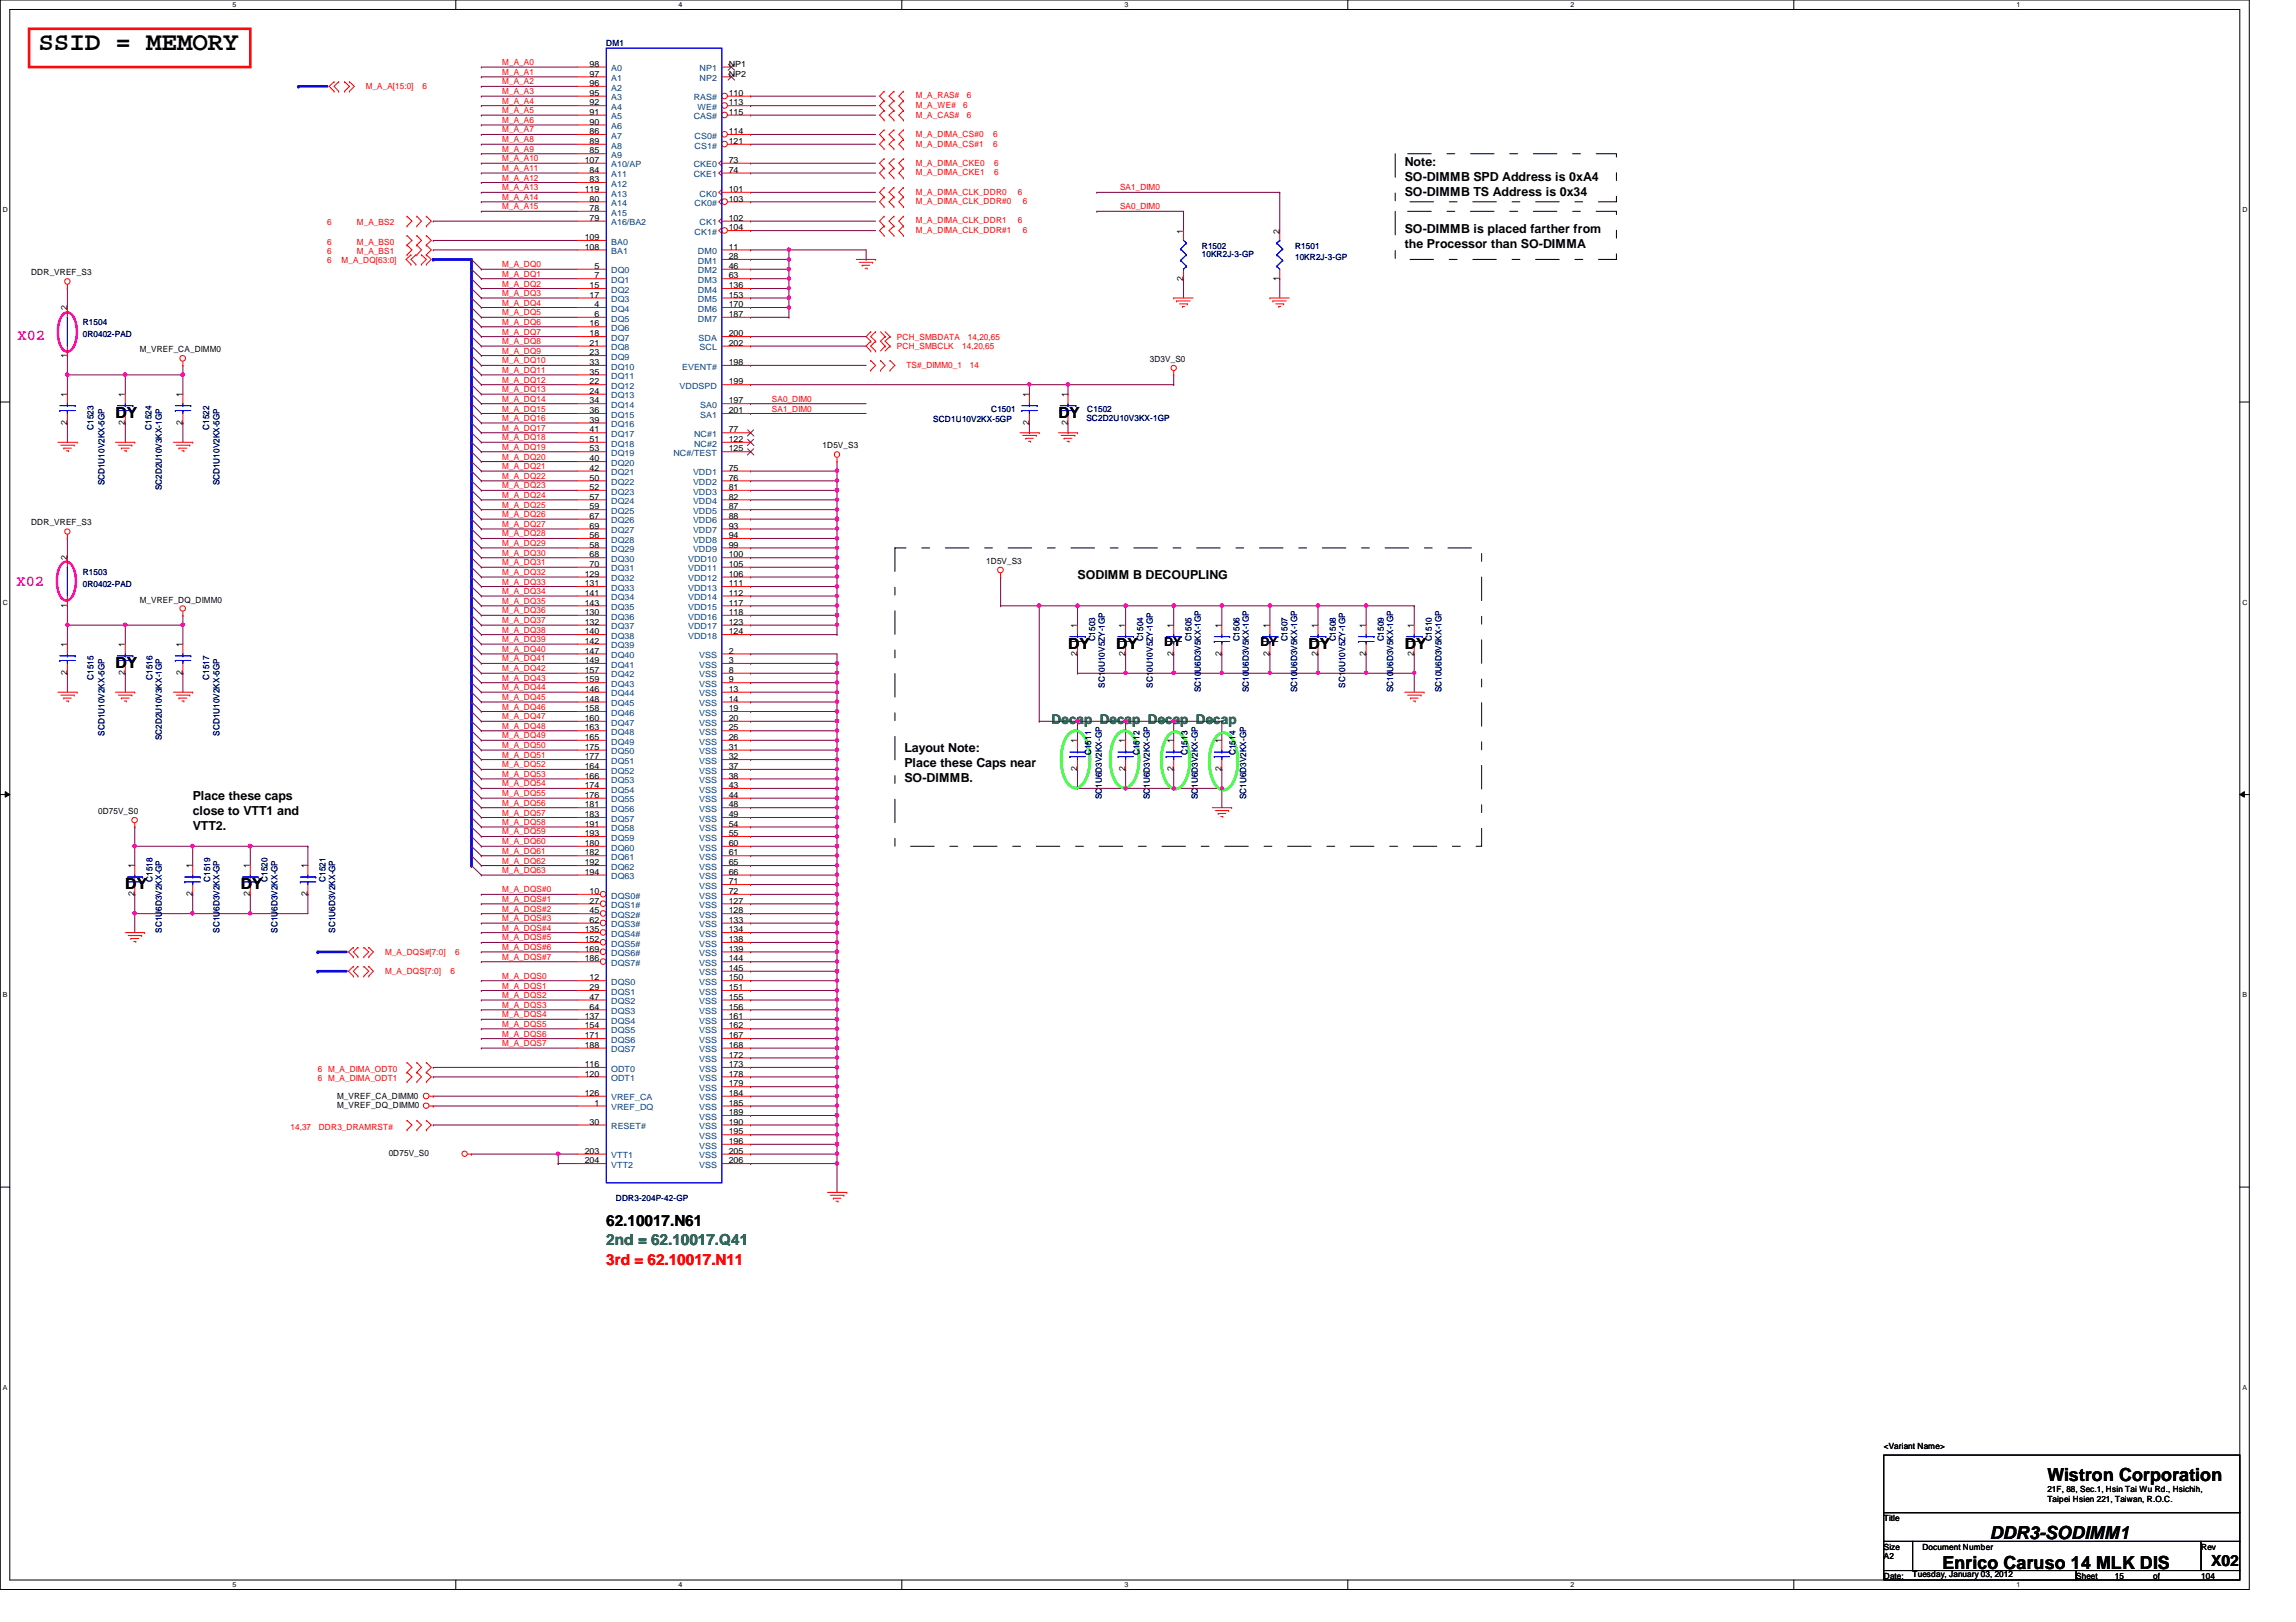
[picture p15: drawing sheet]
<svg xmlns="http://www.w3.org/2000/svg" width="297mm" height="210mm" viewBox="0 0 297 210" stroke-linecap="round" stroke-linejoin="round" font-family="sans-serif">
<defs><g id="words">
<text font-size="3.3" x="5" y="6.5">SSID = MEMORY</text>
<g font-size="2.3">
<text x="264.9" y="191.7">Wistron Corporation</text>
<text x="251.3" y="203">Enrico Caruso 14 MLK DIS</text>
<text x="257.4" y="199.2">DDR3-SODIMM1</text>
</g>
<g font-size="2" fill="#f0f">
<text x="2.3" y="43.9">X02</text>
<text x="2.2" y="75.8">X02</text>
</g>
<g font-size="2">
<text x="14.9" y="54.1">DY</text>
<text x="136.9" y="54.1">DY</text>
<text x="138.2" y="84">DY</text>
<text x="144.4" y="84">DY</text>
<text x="169.3" y="84">DY</text>
<text x="181.7" y="84">DY</text>
<text x="14.9" y="86.5">DY</text>
<text x="16.2" y="115.1">DY</text>
<text x="31.2" y="115.1">DY</text>
<text x="78.4" y="158.7">62.10017.N61</text>
<text x="286" y="202.6">X02</text>
</g>
<text font-size="2" fill="#008000" x="78.4" y="161.2">2nd = 62.10017.Q41</text>
<text font-size="2" fill="#f00" x="78.4" y="163.7">3rd = 62.10017.N11</text>
<text font-size="1.7" fill="#008000" x="136.1" y="93.7">Decap Decap Decap Decap</text>
<g font-size="1.6">
<text x="181.7" y="21.4">Note:</text>
<text x="181.7" y="23.4">SO-DIMMB SPD Address is 0xA4</text>
<text x="181.7" y="25.3">SO-DIMMB TS Address is 0x34</text>
<text x="181.7" y="30.1">SO-DIMMB is placed farther from</text>
<text x="181.7" y="32.1">the Processor than SO-DIMMA</text>
<text x="139.4" y="74.9">SODIMM B DECOUPLING</text>
<text x="150.6" y="83.7">DY</text>
<text x="163.1" y="83.7">DY</text>
<text x="117" y="97.3">Layout Note:</text>
<text x="117" y="99.3">Place these Caps near</text>
<text x="117" y="101.2">SO-DIMMB.</text>
<text x="24.9" y="103.5">Place these caps</text>
<text x="24.9" y="105.5">close to VTT1 and</text>
<text x="24.9" y="107.4">VTT2.</text>
</g>
<g font-size="1.1" fill="#f00">
<text x="47.3" y="11.5">M_A_A[15:0]</text>
<text x="54.6" y="11.5">6</text>
<text x="65" y="9.7">M_A_A1</text>
<text x="65" y="10.9">M_A_A2</text>
<text x="65" y="8.4">M_A_A0</text>
<text x="65" y="12.2">M_A_A3</text>
<text x="65" y="13.4">M_A_A4</text>
<text x="65" y="14.6">M_A_A5</text>
<text x="65" y="17.1">M_A_A7</text>
<text x="65" y="15.9">M_A_A6</text>
<text x="118.5" y="14">M_A_WE#</text>
<text x="118.5" y="17.7">M_A_DIMA_CS#0</text>
<text x="118.5" y="15.2">M_A_CAS#</text>
<text x="118.5" y="12.7">M_A_RAS#</text>
<text x="124.6" y="14">6</text>
<text x="125.1" y="15.2">6</text>
<text x="125.1" y="12.7">6</text>
<text x="128.5" y="17.7">6</text>
<text x="65" y="18.4">M_A_A8</text>
<text x="65" y="19.6">M_A_A9</text>
<text x="65" y="20.9">M_A_A10</text>
<text x="65" y="22.1">M_A_A11</text>
<text x="65" y="23.4">M_A_A12</text>
<text x="118.5" y="21.5">M_A_DIMA_CKE0</text>
<text x="118.5" y="22.7">M_A_DIMA_CKE1</text>
<text x="118.5" y="19">M_A_DIMA_CS#1</text>
<text x="128.5" y="19">6</text>
<text x="128.6" y="21.5">6</text>
<text x="128.6" y="22.7">6</text>
<text x="42.3" y="29.2">6</text>
<text x="46.2" y="29.2">M_A_BS2</text>
<text x="65" y="24.6">M_A_A13</text>
<text x="65" y="25.9">M_A_A14</text>
<text x="65" y="27.1">M_A_A15</text>
<text x="118.5" y="25.2">M_A_DIMA_CLK_DDR0</text>
<text x="118.5" y="26.4">M_A_DIMA_CLK_DDR#0</text>
<text x="118.5" y="28.9">M_A_DIMA_CLK_DDR1</text>
<text x="131.7" y="25.2">6</text>
<text x="131.7" y="28.9">6</text>
<text x="132.3" y="26.4">6</text>
<text x="144.9" y="24.6">SA1_DIM0</text>
<text x="144.9" y="27.1">SA0_DIM0</text>
<text x="42.3" y="31.7">6</text>
<text x="42.3" y="32.9">6</text>
<text x="42.3" y="34">6</text>
<text x="44.2" y="34">M_A_DQ[63:0]</text>
<text x="46.2" y="31.7">M_A_BS0</text>
<text x="46.2" y="32.9">M_A_BS1</text>
<text x="65" y="34.6">M_A_DQ0</text>
<text x="65" y="35.8">M_A_DQ1</text>
<text x="118.5" y="30.2">M_A_DIMA_CLK_DDR#1</text>
<text x="132.3" y="30.2">6</text>
<text x="65" y="37.1">M_A_DQ2</text>
<text x="65" y="38.3">M_A_DQ3</text>
<text x="65" y="39.5">M_A_DQ4</text>
<text x="65" y="40.8">M_A_DQ5</text>
<text x="65" y="42">M_A_DQ6</text>
<text x="65" y="43.3">M_A_DQ7</text>
<text x="65" y="44.5">M_A_DQ8</text>
<text x="65" y="45.8">M_A_DQ9</text>
<text x="65" y="47">M_A_DQ10</text>
<text x="116" y="45.2">PCH_SMBCLK</text>
<text x="116" y="44">PCH_SMBDATA</text>
<text x="117.3" y="47.6">TS#_DIMM0_1</text>
<text x="124.5" y="45.2">14,20,65</text>
<text x="125.2" y="44">14,20,65</text>
<text x="125.5" y="47.6">14</text>
<text x="65" y="49.5">M_A_DQ12</text>
<text x="65" y="50.8">M_A_DQ13</text>
<text x="65" y="52">M_A_DQ14</text>
<text x="65" y="53.3">M_A_DQ15</text>
<text x="65" y="48.3">M_A_DQ11</text>
<text x="99.9" y="52">SA0_DIM0</text>
<text x="99.9" y="53.3">SA1_DIM0</text>
<text x="65" y="54.5">M_A_DQ16</text>
<text x="65" y="55.8">M_A_DQ17</text>
<text x="65" y="57">M_A_DQ18</text>
<text x="65" y="58.2">M_A_DQ19</text>
<text x="65" y="59.5">M_A_DQ20</text>
<text x="65" y="60.7">M_A_DQ21</text>
<text x="65" y="62">M_A_DQ22</text>
<text x="65" y="63.2">M_A_DQ23</text>
<text x="65" y="64.4">M_A_DQ24</text>
<text x="65" y="65.7">M_A_DQ25</text>
<text x="65" y="66.9">M_A_DQ26</text>
<text x="65" y="68.2">M_A_DQ27</text>
<text x="65" y="69.4">M_A_DQ28</text>
<text x="65" y="70.7">M_A_DQ29</text>
<text x="65" y="71.9">M_A_DQ30</text>
<text x="65" y="73.2">M_A_DQ31</text>
<text x="65" y="74.4">M_A_DQ32</text>
<text x="65" y="75.6">M_A_DQ33</text>
<text x="65" y="76.9">M_A_DQ34</text>
<text x="65" y="78.1">M_A_DQ35</text>
<text x="65" y="79.4">M_A_DQ36</text>
<text x="65" y="80.6">M_A_DQ37</text>
<text x="65" y="81.9">M_A_DQ38</text>
<text x="65" y="83.1">M_A_DQ39</text>
<text x="65" y="84.4">M_A_DQ40</text>
<text x="65" y="85.6">M_A_DQ41</text>
<text x="65" y="86.9">M_A_DQ42</text>
<text x="65" y="88.1">M_A_DQ43</text>
<text x="65" y="89.3">M_A_DQ44</text>
<text x="65" y="90.6">M_A_DQ45</text>
<text x="65" y="91.8">M_A_DQ46</text>
<text x="65" y="93.1">M_A_DQ47</text>
<text x="65" y="94.3">M_A_DQ48</text>
<text x="65" y="95.5">M_A_DQ49</text>
<text x="65" y="96.8">M_A_DQ50</text>
<text x="65" y="98">M_A_DQ51</text>
<text x="65" y="99.3">M_A_DQ52</text>
<text x="65" y="100.5">M_A_DQ53</text>
<text x="65" y="101.8">M_A_DQ54</text>
<text x="65" y="103">M_A_DQ55</text>
<text x="65" y="104.3">M_A_DQ56</text>
<text x="65" y="105.5">M_A_DQ57</text>
<text x="65" y="106.8">M_A_DQ58</text>
<text x="65" y="108">M_A_DQ59</text>
<text x="65" y="109.3">M_A_DQ60</text>
<text x="65" y="110.5">M_A_DQ61</text>
<text x="65" y="111.8">M_A_DQ62</text>
<text x="65" y="113">M_A_DQ63</text>
<text x="65" y="115.5">M_A_DQS#0</text>
<text x="65" y="116.7">M_A_DQS#1</text>
<text x="65" y="118">M_A_DQS#2</text>
<text x="65" y="119.2">M_A_DQS#3</text>
<text x="49.8" y="123.5">M_A_DQS#[7:0]</text>
<text x="49.8" y="126">M_A_DQS[7:0]</text>
<text x="58.3" y="126">6</text>
<text x="58.9" y="123.5">6</text>
<text x="65" y="121.7">M_A_DQS#5</text>
<text x="65" y="122.9">M_A_DQS#6</text>
<text x="65" y="124.2">M_A_DQS#7</text>
<text x="65" y="120.4">M_A_DQS#4</text>
<text x="65" y="130.4">M_A_DQS3</text>
<text x="65" y="131.7">M_A_DQS4</text>
<text x="65" y="126.7">M_A_DQS0</text>
<text x="65" y="127.9">M_A_DQS1</text>
<text x="65" y="129.2">M_A_DQS2</text>
<text x="65" y="132.9">M_A_DQS5</text>
<text x="65" y="134.2">M_A_DQS6</text>
<text x="65" y="135.4">M_A_DQS7</text>
<text x="41.1" y="138.7">6 M_A_DIMA_ODT0</text>
<text x="41.1" y="140">6 M_A_DIMA_ODT1</text>
<text x="37.6" y="146.2">14,37</text>
<text x="41.2" y="146.2">DDR3_DRAMRST#</text>
</g>
<g font-size="1.1">
<text x="76.3" y="8.6">98</text>
<text x="76.3" y="9.9">97</text>
<text x="76.3" y="11.1">96</text>
<text x="94.3" y="8.6">NP1</text>
<text x="94.3" y="9.9">NP2</text>
<text x="76.3" y="12.4">95</text>
<text x="76.3" y="13.6">92</text>
<text x="76.3" y="14.9">91</text>
<text x="76.3" y="16.1">90</text>
<text x="76.3" y="17.4">86</text>
<text x="94.3" y="12.4">110</text>
<text x="94.3" y="13.6">113</text>
<text x="94.3" y="14.9">115</text>
<text x="94.3" y="17.4">114</text>
<text x="75.6" y="21.1">107</text>
<text x="76.3" y="18.6">89</text>
<text x="76.3" y="19.9">85</text>
<text x="76.3" y="22.4">84</text>
<text x="76.3" y="23.6">83</text>
<text x="94.3" y="18.6">121</text>
<text x="94.3" y="21.1">73</text>
<text x="94.3" y="22.4">74</text>
<text x="75.6" y="24.8">119</text>
<text x="76.3" y="26.1">80</text>
<text x="76.3" y="27.3">78</text>
<text x="76.3" y="28.6">79</text>
<text x="94.3" y="24.8">101</text>
<text x="94.3" y="26.1">103</text>
<text x="94.3" y="28.6">102</text>
<text x="94.3" y="29.8">104</text>
<text x="4" y="35.6">DDR_VREF_S3</text>
<text x="75.6" y="31.1">109</text>
<text x="75.6" y="32.3">108</text>
<text x="76.9" y="34.8">5</text>
<text x="94.3" y="32.3">11</text>
<text x="94.3" y="33.5">28</text>
<text x="94.3" y="34.8">46</text>
<text x="153.1" y="30.2" transform="rotate(-90 153.1 30.2)">1</text>
<text x="165.5" y="30.2" transform="rotate(-90 165.5 30.2)">2</text>
<text x="8.7" y="40.2" transform="rotate(-90 8.7 40.2)">2</text>
<text x="76.3" y="37.3">15</text>
<text x="76.3" y="38.5">17</text>
<text x="76.9" y="36">7</text>
<text x="76.9" y="39.8">4</text>
<text x="76.9" y="41">6</text>
<text x="94.3" y="36">63</text>
<text x="94.3" y="37.3">136</text>
<text x="94.3" y="38.5">153</text>
<text x="94.3" y="39.8">170</text>
<text x="94.3" y="41">187</text>
<text x="153.1" y="36.4" transform="rotate(-90 153.1 36.4)">2</text>
<text x="165.5" y="36.4" transform="rotate(-90 165.5 36.4)">1</text>
<text x="8.7" y="46.3" transform="rotate(-90 8.7 46.3)">1</text>
<text x="18.1" y="45.6">M_VREF_CA_DIMM0</text>
<text x="76.3" y="42.2">16</text>
<text x="76.3" y="43.5">18</text>
<text x="76.3" y="44.7">21</text>
<text x="76.3" y="46">23</text>
<text x="76.3" y="47.2">33</text>
<text x="94.3" y="43.5">200</text>
<text x="94.3" y="44.7">202</text>
<text x="94.3" y="47.2">198</text>
<text x="148.8" y="46.9">3D3V_S0</text>
<text x="8.7" y="51.4" transform="rotate(-90 8.7 51.4)">1</text>
<text x="16.2" y="51.4" transform="rotate(-90 16.2 51.4)">1</text>
<text x="23.6" y="51.4" transform="rotate(-90 23.6 51.4)">1</text>
<text x="76.3" y="48.5">35</text>
<text x="76.3" y="49.7">22</text>
<text x="76.3" y="51">24</text>
<text x="76.3" y="52.2">34</text>
<text x="76.3" y="53.5">36</text>
<text x="94.3" y="49.7">199</text>
<text x="94.3" y="52.2">197</text>
<text x="94.3" y="53.5">201</text>
<text x="133.1" y="51.4" transform="rotate(-90 133.1 51.4)">1</text>
<text x="138.1" y="51.4" transform="rotate(-90 138.1 51.4)">1</text>
<text x="8.7" y="55" transform="rotate(-90 8.7 55)">2</text>
<text x="16.2" y="55" transform="rotate(-90 16.2 55)">2</text>
<text x="23.6" y="55" transform="rotate(-90 23.6 55)">2</text>
<text x="76.3" y="54.7">39</text>
<text x="76.3" y="56">41</text>
<text x="76.3" y="57.2">51</text>
<text x="76.3" y="58.4">53</text>
<text x="76.3" y="59.7">40</text>
<text x="94.3" y="56">77</text>
<text x="94.3" y="57.2">122</text>
<text x="94.3" y="58.4">125</text>
<text x="106.4" y="58">1D5V_S3</text>
<text x="133.1" y="55" transform="rotate(-90 133.1 55)">2</text>
<text x="138.1" y="55" transform="rotate(-90 138.1 55)">2</text>
<text x="76.3" y="60.9">42</text>
<text x="76.3" y="62.2">50</text>
<text x="76.3" y="63.4">52</text>
<text x="76.3" y="64.6">57</text>
<text x="76.3" y="65.9">59</text>
<text x="94.3" y="63.4">81</text>
<text x="94.3" y="64.6">82</text>
<text x="94.3" y="65.9">87</text>
<text x="94.3" y="60.9">75</text>
<text x="94.3" y="62.2">76</text>
<text x="4" y="68">DDR_VREF_S3</text>
<text x="76.3" y="67.1">67</text>
<text x="76.3" y="68.4">69</text>
<text x="76.3" y="69.6">56</text>
<text x="76.3" y="70.9">58</text>
<text x="94.3" y="67.1">88</text>
<text x="94.3" y="68.4">93</text>
<text x="94.3" y="69.6">94</text>
<text x="94.3" y="70.9">99</text>
<text x="8.7" y="72.5" transform="rotate(-90 8.7 72.5)">2</text>
<text x="18.1" y="78">M_VREF_DQ_DIMM0</text>
<text x="75.6" y="74.6">129</text>
<text x="75.6" y="75.9">131</text>
<text x="75.6" y="77.1">141</text>
<text x="76.3" y="72.1">68</text>
<text x="76.3" y="73.4">70</text>
<text x="94.3" y="72.1">100</text>
<text x="94.3" y="75.9">111</text>
<text x="94.3" y="77.1">112</text>
<text x="94.3" y="73.4">105</text>
<text x="94.3" y="74.6">106</text>
<text x="127.6" y="73">1D5V_S3</text>
<text x="8.7" y="83.7" transform="rotate(-90 8.7 83.7)">1</text>
<text x="8.7" y="78.7" transform="rotate(-90 8.7 78.7)">1</text>
<text x="16.2" y="83.7" transform="rotate(-90 16.2 83.7)">1</text>
<text x="23.6" y="83.7" transform="rotate(-90 23.6 83.7)">1</text>
<text x="75.6" y="78.4">143</text>
<text x="75.6" y="79.6">130</text>
<text x="75.6" y="80.9">132</text>
<text x="75.6" y="82.1">140</text>
<text x="75.6" y="83.3">142</text>
<text x="94.3" y="82.1">124</text>
<text x="94.3" y="78.4">117</text>
<text x="94.3" y="79.6">118</text>
<text x="94.3" y="80.9">123</text>
<text x="139.4" y="81.2" transform="rotate(-90 139.4 81.2)">1</text>
<text x="145.6" y="81.2" transform="rotate(-90 145.6 81.2)">1</text>
<text x="151.8" y="81.2" transform="rotate(-90 151.8 81.2)">1</text>
<text x="158" y="81.2" transform="rotate(-90 158 81.2)">1</text>
<text x="164.3" y="81.2" transform="rotate(-90 164.3 81.2)">1</text>
<text x="170.5" y="81.2" transform="rotate(-90 170.5 81.2)">1</text>
<text x="176.7" y="81.2" transform="rotate(-90 176.7 81.2)">1</text>
<text x="182.9" y="81.2" transform="rotate(-90 182.9 81.2)">1</text>
<text x="8.7" y="87.4" transform="rotate(-90 8.7 87.4)">2</text>
<text x="16.2" y="87.4" transform="rotate(-90 16.2 87.4)">2</text>
<text x="23.6" y="87.4" transform="rotate(-90 23.6 87.4)">2</text>
<text x="75.6" y="84.6">147</text>
<text x="75.6" y="85.8">149</text>
<text x="75.6" y="87.1">157</text>
<text x="75.6" y="88.3">159</text>
<text x="75.6" y="89.5">146</text>
<text x="94.3" y="84.6">2</text>
<text x="94.3" y="85.8">3</text>
<text x="94.3" y="87.1">8</text>
<text x="94.3" y="88.3">9</text>
<text x="94.3" y="89.5">13</text>
<text x="139.4" y="84.9" transform="rotate(-90 139.4 84.9)">2</text>
<text x="145.6" y="84.9" transform="rotate(-90 145.6 84.9)">2</text>
<text x="151.8" y="84.9" transform="rotate(-90 151.8 84.9)">2</text>
<text x="158" y="84.9" transform="rotate(-90 158 84.9)">2</text>
<text x="164.3" y="84.9" transform="rotate(-90 164.3 84.9)">2</text>
<text x="170.5" y="84.9" transform="rotate(-90 170.5 84.9)">2</text>
<text x="176.7" y="84.9" transform="rotate(-90 176.7 84.9)">2</text>
<text x="182.9" y="84.9" transform="rotate(-90 182.9 84.9)">2</text>
<text x="75.6" y="90.8">148</text>
<text x="75.6" y="92">158</text>
<text x="75.6" y="93.3">160</text>
<text x="75.6" y="94.5">163</text>
<text x="75.6" y="95.8">165</text>
<text x="94.3" y="90.8">14</text>
<text x="94.3" y="92">19</text>
<text x="94.3" y="93.3">20</text>
<text x="94.3" y="94.5">25</text>
<text x="94.3" y="95.8">26</text>
<text x="75.6" y="97">175</text>
<text x="75.6" y="98.3">177</text>
<text x="75.6" y="99.5">164</text>
<text x="75.6" y="100.8">166</text>
<text x="75.6" y="102">174</text>
<text x="94.3" y="97">31</text>
<text x="94.3" y="98.3">32</text>
<text x="94.3" y="99.5">37</text>
<text x="94.3" y="100.8">38</text>
<text x="94.3" y="102">43</text>
<text x="139.4" y="99.8" transform="rotate(-90 139.4 99.8)">2</text>
<text x="139.4" y="96.2" transform="rotate(-90 139.4 96.2)">1</text>
<text x="145.6" y="99.8" transform="rotate(-90 145.6 99.8)">2</text>
<text x="145.6" y="96.2" transform="rotate(-90 145.6 96.2)">1</text>
<text x="151.8" y="99.8" transform="rotate(-90 151.8 99.8)">2</text>
<text x="151.8" y="96.2" transform="rotate(-90 151.8 96.2)">1</text>
<text x="158" y="99.8" transform="rotate(-90 158 99.8)">2</text>
<text x="158" y="96.2" transform="rotate(-90 158 96.2)">1</text>
<text x="12.7" y="105.3">0D75V_S0</text>
<text x="75.6" y="103.3">176</text>
<text x="75.6" y="104.5">181</text>
<text x="75.6" y="105.7">183</text>
<text x="75.6" y="107">191</text>
<text x="94.3" y="103.3">44</text>
<text x="94.3" y="104.5">48</text>
<text x="94.3" y="105.7">49</text>
<text x="94.3" y="107">54</text>
<text x="17.4" y="112.4" transform="rotate(-90 17.4 112.4)">1</text>
<text x="24.9" y="112.4" transform="rotate(-90 24.9 112.4)">1</text>
<text x="32.3" y="112.4" transform="rotate(-90 32.3 112.4)">1</text>
<text x="39.8" y="112.4" transform="rotate(-90 39.8 112.4)">1</text>
<text x="75.6" y="108.2">193</text>
<text x="75.6" y="109.5">180</text>
<text x="75.6" y="110.7">182</text>
<text x="75.6" y="112">192</text>
<text x="75.6" y="113.2">194</text>
<text x="94.3" y="108.2">55</text>
<text x="94.3" y="109.5">60</text>
<text x="94.3" y="110.7">61</text>
<text x="94.3" y="112">65</text>
<text x="94.3" y="113.2">66</text>
<text x="17.4" y="116" transform="rotate(-90 17.4 116)">2</text>
<text x="24.9" y="116" transform="rotate(-90 24.9 116)">2</text>
<text x="32.3" y="116" transform="rotate(-90 32.3 116)">2</text>
<text x="39.8" y="116" transform="rotate(-90 39.8 116)">2</text>
<text x="76.3" y="115.7">10</text>
<text x="76.3" y="116.9">27</text>
<text x="76.3" y="118.2">45</text>
<text x="76.3" y="119.4">62</text>
<text x="94.3" y="114.4">71</text>
<text x="94.3" y="115.7">72</text>
<text x="94.3" y="116.9">127</text>
<text x="94.3" y="118.2">128</text>
<text x="94.3" y="119.4">133</text>
<text x="75.6" y="120.6">135</text>
<text x="75.6" y="121.9">152</text>
<text x="75.6" y="123.1">169</text>
<text x="75.6" y="124.4">186</text>
<text x="94.3" y="120.6">134</text>
<text x="94.3" y="121.9">138</text>
<text x="94.3" y="123.1">139</text>
<text x="94.3" y="124.4">144</text>
<text x="94.3" y="125.6">145</text>
<text x="75.6" y="131.9">137</text>
<text x="76.3" y="126.9">12</text>
<text x="76.3" y="128.1">29</text>
<text x="76.3" y="129.4">47</text>
<text x="76.3" y="130.6">64</text>
<text x="94.3" y="128.1">151</text>
<text x="94.3" y="126.9">150</text>
<text x="94.3" y="129.4">155</text>
<text x="94.3" y="130.6">156</text>
<text x="94.3" y="131.9">161</text>
<text x="75.6" y="133.1">154</text>
<text x="75.6" y="134.4">171</text>
<text x="75.6" y="135.6">188</text>
<text x="94.3" y="133.1">162</text>
<text x="94.3" y="134.4">167</text>
<text x="94.3" y="135.6">168</text>
<text x="94.3" y="136.9">172</text>
<text x="43.6" y="143.4">M_VREF_DQ_DIMM0</text>
<text x="43.6" y="142.2">M_VREF_CA_DIMM0</text>
<text x="75.6" y="138.1">116</text>
<text x="75.6" y="139.3">120</text>
<text x="75.6" y="141.8">126</text>
<text x="76.9" y="143.1">1</text>
<text x="94.3" y="138.1">173</text>
<text x="94.3" y="140.6">179</text>
<text x="94.3" y="139.3">178</text>
<text x="94.3" y="143.1">185</text>
<text x="94.3" y="141.8">184</text>
<text x="50.3" y="149.6">0D75V_S0</text>
<text x="75.6" y="149.3">203</text>
<text x="76.3" y="145.5">30</text>
<text x="94.3" y="144.3">189</text>
<text x="94.3" y="145.5">190</text>
<text x="94.3" y="146.8">195</text>
<text x="94.3" y="148">196</text>
<text x="94.3" y="149.3">205</text>
<text x="75.6" y="150.5">204</text>
<text x="94.3" y="150.5">206</text>
<text x="243.7" y="187.5">&lt;Variant Name&gt;</text>
<text x="243.7" y="196.8">Title</text>
<text x="264.9" y="193.1">21F, 88, Sec.1, Hsin Tai Wu Rd., Hsichih,</text>
<text x="264.9" y="194.4">Taipei Hsien 221, Taiwan, R.O.C.</text>
<text x="243.7" y="200.5">Size</text>
<text x="243.7" y="201.8">A2</text>
<text x="248.7" y="200.5">Document Number</text>
<text x="284.8" y="200.5">Rev</text>
<text x="243.7" y="204.3">Date:</text>
<text x="247.4" y="204">Tuesday, January 03, 2012</text>
<text x="268.6" y="204.3">Sheet</text>
<text x="273.6" y="204.3">15</text>
<text x="278.6" y="204.3">of</text>
<text x="284.8" y="204.3">104</text>
</g>
<g font-size="1.1" fill="#000080">
<text x="78.4" y="6">DM1</text>
<text x="155.5" y="32.2">R1502</text>
<text x="155.5" y="33.3">10KR2J-3-GP</text>
<text x="167.6" y="32.2">R1501</text>
<text x="167.6" y="33.7">10KR2J-3-GP</text>
<text x="10.7" y="42.1">R1504</text>
<text x="10.7" y="43.6">0R0402-PAD</text>
<text x="128.2" y="53.3">C1501</text>
<text x="140.7" y="53.3">C1502</text>
<text x="12.1" y="55.6" transform="rotate(-90 12.1 55.6)">C1523</text>
<text x="19.6" y="55.6" transform="rotate(-90 19.6 55.6)">C1524</text>
<text x="27" y="55.6" transform="rotate(-90 27 55.6)">C1522</text>
<text x="120.7" y="54.6">SCD1U10V2KX-5GP</text>
<text x="140.5" y="54.4">SC2D2U10V3KX-1GP</text>
<text x="13.5" y="62.8" transform="rotate(-90 13.5 62.8)">SCD1U10V2KX-5GP</text>
<text x="21" y="63.5" transform="rotate(-90 21 63.5)">SC2D2U10V3KX-1GP</text>
<text x="28.4" y="62.8" transform="rotate(-90 28.4 62.8)">SCD1U10V2KX-5GP</text>
<text x="10.7" y="74.5">R1503</text>
<text x="10.7" y="75.9">0R0402-PAD</text>
<text x="141.7" y="83" transform="rotate(-90 141.7 83)">C1503</text>
<text x="147.9" y="83" transform="rotate(-90 147.9 83)">C1504</text>
<text x="154.1" y="83" transform="rotate(-90 154.1 83)">C1505</text>
<text x="160.4" y="83" transform="rotate(-90 160.4 83)">C1506</text>
<text x="166.6" y="83" transform="rotate(-90 166.6 83)">C1507</text>
<text x="172.8" y="83" transform="rotate(-90 172.8 83)">C1508</text>
<text x="179" y="83" transform="rotate(-90 179 83)">C1509</text>
<text x="185.2" y="83" transform="rotate(-90 185.2 83)">C1510</text>
<text x="12.1" y="88" transform="rotate(-90 12.1 88)">C1515</text>
<text x="19.7" y="88" transform="rotate(-90 19.7 88)">C1516</text>
<text x="27" y="88" transform="rotate(-90 27 88)">C1517</text>
<text x="142.9" y="89" transform="rotate(-90 142.9 89)">SC10U10V5ZY-1GP</text>
<text x="149.1" y="89" transform="rotate(-90 149.1 89)">SC10U10V5ZY-1GP</text>
<text x="155.4" y="89.6" transform="rotate(-90 155.4 89.6)">SC10U6D3V5KX-1GP</text>
<text x="161.6" y="89.6" transform="rotate(-90 161.6 89.6)">SC10U6D3V5KX-1GP</text>
<text x="167.8" y="89.6" transform="rotate(-90 167.8 89.6)">SC10U6D3V5KX-1GP</text>
<text x="174" y="89" transform="rotate(-90 174 89)">SC10U10V5ZY-1GP</text>
<text x="180.3" y="89.6" transform="rotate(-90 180.3 89.6)">SC10U6D3V5KX-1GP</text>
<text x="186.5" y="89.6" transform="rotate(-90 186.5 89.6)">SC10U6D3V5KX-1GP</text>
<text x="13.5" y="95.2" transform="rotate(-90 13.5 95.2)">SCD1U10V2KX-5GP</text>
<text x="21" y="95.8" transform="rotate(-90 21 95.8)">SC2D2U10V3KX-1GP</text>
<text x="28.4" y="95.2" transform="rotate(-90 28.4 95.2)">SCD1U10V2KX-5GP</text>
<text x="141.2" y="97.7" transform="rotate(-90 141.2 97.7)">C1511</text>
<text x="147.4" y="97.7" transform="rotate(-90 147.4 97.7)">C1512</text>
<text x="153.6" y="97.7" transform="rotate(-90 153.6 97.7)">C1513</text>
<text x="159.8" y="97.7" transform="rotate(-90 159.8 97.7)">C1514</text>
<text x="142.5" y="103.4" transform="rotate(-90 142.5 103.4)">SC1U6D3V2KX-GP</text>
<text x="148.8" y="103.4" transform="rotate(-90 148.8 103.4)">SC1U6D3V2KX-GP</text>
<text x="155" y="103.4" transform="rotate(-90 155 103.4)">SC1U6D3V2KX-GP</text>
<text x="161.2" y="103.4" transform="rotate(-90 161.2 103.4)">SC1U6D3V2KX-GP</text>
<text x="19.7" y="114.1" transform="rotate(-90 19.7 114.1)">C1518</text>
<text x="27.2" y="114.1" transform="rotate(-90 27.2 114.1)">C1519</text>
<text x="34.6" y="114.1" transform="rotate(-90 34.6 114.1)">C1520</text>
<text x="42.1" y="114.1" transform="rotate(-90 42.1 114.1)">C1521</text>
<text x="21" y="120.7" transform="rotate(-90 21 120.7)">SC1U6D3V2KX-GP</text>
<text x="28.4" y="120.7" transform="rotate(-90 28.4 120.7)">SC1U6D3V2KX-GP</text>
<text x="35.9" y="120.7" transform="rotate(-90 35.9 120.7)">SC1U6D3V2KX-GP</text>
<text x="43.3" y="120.7" transform="rotate(-90 43.3 120.7)">SC1U6D3V2KX-GP</text>
<text x="79.7" y="155.4">DDR3-204P-42-GP</text>
</g>
<g font-size="1.1" fill="#004080">
<text x="79.1" y="9.2">A0</text>
<text x="79.1" y="10.5">A1</text>
<text x="79.1" y="11.7">A2</text>
<text x="90.5" y="9.2">NP1</text>
<text x="90.5" y="10.5">NP2</text>
<text x="79.1" y="13">A3</text>
<text x="79.1" y="14.2">A4</text>
<text x="79.1" y="15.5">A5</text>
<text x="79.1" y="16.7">A6</text>
<text x="79.1" y="17.9">A7</text>
<text x="89.7" y="13">RAS#</text>
<text x="89.7" y="15.5">CAS#</text>
<text x="89.9" y="17.9">CS0#</text>
<text x="90.3" y="14.2">WE#</text>
<text x="79.1" y="19.2">A8</text>
<text x="79.1" y="20.4">A9</text>
<text x="79.1" y="21.7">A10/AP</text>
<text x="79.1" y="22.9">A11</text>
<text x="89.7" y="21.7">CKE0</text>
<text x="89.7" y="22.9">CKE1</text>
<text x="89.9" y="19.2">CS1#</text>
<text x="79.1" y="24.2">A12</text>
<text x="79.1" y="25.4">A13</text>
<text x="79.1" y="26.7">A14</text>
<text x="79.1" y="27.9">A15</text>
<text x="79.1" y="29.2">A16/BA2</text>
<text x="89.9" y="26.7">CK0#</text>
<text x="90.5" y="25.4">CK0</text>
<text x="90.5" y="29.2">CK1</text>
<text x="79.1" y="31.7">BA0</text>
<text x="79.1" y="32.9">BA1</text>
<text x="79.1" y="35.4">DQ0</text>
<text x="89.9" y="30.4">CK1#</text>
<text x="90.3" y="32.9">DM0</text>
<text x="90.3" y="34.1">DM1</text>
<text x="90.3" y="35.4">DM2</text>
<text x="79.1" y="36.6">DQ1</text>
<text x="79.1" y="37.9">DQ2</text>
<text x="79.1" y="39.1">DQ3</text>
<text x="79.1" y="40.3">DQ4</text>
<text x="79.1" y="41.6">DQ5</text>
<text x="90.3" y="36.6">DM3</text>
<text x="90.3" y="37.9">DM4</text>
<text x="90.3" y="39.1">DM5</text>
<text x="90.3" y="40.3">DM6</text>
<text x="90.3" y="41.6">DM7</text>
<text x="79.1" y="42.8">DQ6</text>
<text x="79.1" y="44.1">DQ7</text>
<text x="79.1" y="45.3">DQ8</text>
<text x="79.1" y="46.6">DQ9</text>
<text x="79.1" y="47.8">DQ10</text>
<text x="88.3" y="47.8">EVENT#</text>
<text x="90.4" y="44.1">SDA</text>
<text x="90.5" y="45.3">SCL</text>
<text x="79.1" y="49.1">DQ11</text>
<text x="79.1" y="50.3">DQ12</text>
<text x="79.1" y="51.6">DQ13</text>
<text x="79.1" y="52.8">DQ14</text>
<text x="87.9" y="50.3">VDDSPD</text>
<text x="90.6" y="52.8">SA0</text>
<text x="79.1" y="54.1">DQ15</text>
<text x="79.1" y="55.3">DQ16</text>
<text x="79.1" y="56.6">DQ17</text>
<text x="79.1" y="57.8">DQ18</text>
<text x="79.1" y="59">DQ19</text>
<text x="87.1" y="59">NC#/TEST</text>
<text x="89.8" y="56.6">NC#1</text>
<text x="89.8" y="57.8">NC#2</text>
<text x="90.6" y="54.1">SA1</text>
<text x="79.1" y="60.3">DQ20</text>
<text x="79.1" y="61.5">DQ21</text>
<text x="79.1" y="62.8">DQ22</text>
<text x="79.1" y="64">DQ23</text>
<text x="79.1" y="65.2">DQ24</text>
<text x="89.7" y="64">VDD3</text>
<text x="89.7" y="65.2">VDD4</text>
<text x="89.7" y="61.5">VDD1</text>
<text x="89.7" y="62.8">VDD2</text>
<text x="79.1" y="66.5">DQ25</text>
<text x="79.1" y="67.7">DQ26</text>
<text x="79.1" y="69">DQ27</text>
<text x="79.1" y="70.2">DQ28</text>
<text x="79.1" y="71.5">DQ29</text>
<text x="89.7" y="66.5">VDD5</text>
<text x="89.7" y="67.7">VDD6</text>
<text x="89.7" y="69">VDD7</text>
<text x="89.7" y="70.2">VDD8</text>
<text x="89.7" y="71.5">VDD9</text>
<text x="79.1" y="72.7">DQ30</text>
<text x="79.1" y="74">DQ31</text>
<text x="79.1" y="75.2">DQ32</text>
<text x="79.1" y="76.5">DQ33</text>
<text x="79.1" y="77.7">DQ34</text>
<text x="89" y="72.7">VDD10</text>
<text x="89" y="76.5">VDD13</text>
<text x="89" y="77.7">VDD14</text>
<text x="89" y="74">VDD11</text>
<text x="89" y="75.2">VDD12</text>
<text x="79.1" y="79">DQ35</text>
<text x="79.1" y="80.2">DQ36</text>
<text x="79.1" y="81.4">DQ37</text>
<text x="79.1" y="82.7">DQ38</text>
<text x="79.1" y="83.9">DQ39</text>
<text x="89" y="82.7">VDD18</text>
<text x="89" y="79">VDD15</text>
<text x="89" y="80.2">VDD16</text>
<text x="89" y="81.4">VDD17</text>
<text x="79.1" y="85.2">DQ40</text>
<text x="79.1" y="86.4">DQ41</text>
<text x="79.1" y="87.7">DQ42</text>
<text x="79.1" y="88.9">DQ43</text>
<text x="90.5" y="85.2">VSS</text>
<text x="90.5" y="86.4">VSS</text>
<text x="90.5" y="87.7">VSS</text>
<text x="90.5" y="88.9">VSS</text>
<text x="79.1" y="90.1">DQ44</text>
<text x="79.1" y="91.4">DQ45</text>
<text x="79.1" y="92.6">DQ46</text>
<text x="79.1" y="93.9">DQ47</text>
<text x="79.1" y="95.1">DQ48</text>
<text x="90.5" y="90.1">VSS</text>
<text x="90.5" y="91.4">VSS</text>
<text x="90.5" y="92.6">VSS</text>
<text x="90.5" y="93.9">VSS</text>
<text x="90.5" y="95.1">VSS</text>
<text x="79.1" y="96.4">DQ49</text>
<text x="79.1" y="97.6">DQ50</text>
<text x="79.1" y="98.8">DQ51</text>
<text x="79.1" y="100.1">DQ52</text>
<text x="79.1" y="101.3">DQ53</text>
<text x="90.5" y="96.4">VSS</text>
<text x="90.5" y="97.6">VSS</text>
<text x="90.5" y="98.8">VSS</text>
<text x="90.5" y="100.1">VSS</text>
<text x="90.5" y="101.3">VSS</text>
<text x="79.1" y="102.6">DQ54</text>
<text x="79.1" y="103.8">DQ55</text>
<text x="79.1" y="105.1">DQ56</text>
<text x="79.1" y="106.3">DQ57</text>
<text x="79.1" y="107.6">DQ58</text>
<text x="90.5" y="102.6">VSS</text>
<text x="90.5" y="103.8">VSS</text>
<text x="90.5" y="105.1">VSS</text>
<text x="90.5" y="106.3">VSS</text>
<text x="90.5" y="107.6">VSS</text>
<text x="79.1" y="108.8">DQ59</text>
<text x="79.1" y="110.1">DQ60</text>
<text x="79.1" y="111.3">DQ61</text>
<text x="79.1" y="112.6">DQ62</text>
<text x="79.1" y="113.8">DQ63</text>
<text x="90.5" y="108.8">VSS</text>
<text x="90.5" y="110.1">VSS</text>
<text x="90.5" y="111.3">VSS</text>
<text x="90.5" y="112.6">VSS</text>
<text x="90.5" y="113.8">VSS</text>
<text x="79.1" y="116.3">DQS0#</text>
<text x="79.1" y="117.5">DQS1#</text>
<text x="79.1" y="118.8">DQS2#</text>
<text x="90.5" y="115">VSS</text>
<text x="90.5" y="116.3">VSS</text>
<text x="90.5" y="117.5">VSS</text>
<text x="90.5" y="118.8">VSS</text>
<text x="79.1" y="120">DQS3#</text>
<text x="79.1" y="121.2">DQS4#</text>
<text x="79.1" y="122.5">DQS5#</text>
<text x="79.1" y="123.7">DQS6#</text>
<text x="79.1" y="125">DQS7#</text>
<text x="90.5" y="121.2">VSS</text>
<text x="90.5" y="120">VSS</text>
<text x="90.5" y="122.5">VSS</text>
<text x="90.5" y="123.7">VSS</text>
<text x="90.5" y="125">VSS</text>
<text x="79.1" y="127.5">DQS0</text>
<text x="79.1" y="128.7">DQS1</text>
<text x="79.1" y="130">DQS2</text>
<text x="79.1" y="131.2">DQS3</text>
<text x="90.5" y="126.2">VSS</text>
<text x="90.5" y="128.7">VSS</text>
<text x="90.5" y="127.5">VSS</text>
<text x="90.5" y="130">VSS</text>
<text x="90.5" y="131.2">VSS</text>
<text x="79.1" y="132.5">DQS4</text>
<text x="79.1" y="133.7">DQS5</text>
<text x="79.1" y="135">DQS6</text>
<text x="79.1" y="136.2">DQS7</text>
<text x="90.5" y="132.5">VSS</text>
<text x="90.5" y="133.7">VSS</text>
<text x="90.5" y="135">VSS</text>
<text x="90.5" y="136.2">VSS</text>
<text x="90.5" y="137.5">VSS</text>
<text x="79.1" y="138.7">ODT0</text>
<text x="79.1" y="139.9">ODT1</text>
<text x="79.1" y="143.7">VREF_DQ</text>
<text x="79.1" y="142.4">VREF_CA</text>
<text x="90.5" y="138.7">VSS</text>
<text x="90.5" y="141.2">VSS</text>
<text x="90.5" y="139.9">VSS</text>
<text x="90.5" y="143.7">VSS</text>
<text x="90.5" y="142.4">VSS</text>
<text x="79.1" y="146.1">RESET#</text>
<text x="79.1" y="149.9">VTT1</text>
<text x="90.5" y="144.9">VSS</text>
<text x="90.5" y="146.1">VSS</text>
<text x="90.5" y="147.4">VSS</text>
<text x="90.5" y="148.6">VSS</text>
<text x="90.5" y="149.9">VSS</text>
<text x="79.1" y="151.1">VTT2</text>
<text x="90.5" y="151.1">VSS</text>
</g>
<g font-size=".9">
<text x="30.1" y=".9">5</text>
<text x="87.8" y=".9">4</text>
<text x="145.5" y=".9">3</text>
<text x="203.2" y=".9">2</text>
<text x="260.9" y=".9">1</text>
<text x=".4" y="27.4">D</text>
<text x="290.1" y="27.4">D</text>
<text x=".4" y="78.2">C</text>
<text x="290.1" y="78.2">C</text>
<text x=".4" y="129">B</text>
<text x="290.1" y="129">B</text>
<text x=".4" y="179.8">A</text>
<text x="290.1" y="179.8">A</text>
<text x="30.1" y="205.4">5</text>
<text x="87.8" y="205.4">4</text>
<text x="145.5" y="205.4">3</text>
<text x="203.2" y="205.4">2</text>
<text x="260.9" y="205.4">1</text>
</g>
</g></defs>
<path d="M0 0h291v205.7h-291zM1.3 1.2h288.5v203.3h-288.5z" fill="none" stroke="#000" stroke-width=".13"/>
<g fill="#fff">
<path d="M30.1 .1h.5v1h-.5z"/>
<path d="M30.1 204.6h.5v1h-.5z"/>
</g>
<path d="M59 0v1.2M59 204.5v1.2" fill="none" stroke="#000" stroke-width=".13"/>
<g fill="#fff">
<path d="M87.8 .1h.5v1h-.5z"/>
<path d="M87.8 204.6h.5v1h-.5z"/>
</g>
<path d="M116.7 0v1.2M116.7 204.5v1.2" fill="none" stroke="#000" stroke-width=".13"/>
<g fill="#fff">
<path d="M145.5 .1h.5v1h-.5z"/>
<path d="M145.5 204.6h.5v1h-.5z"/>
</g>
<path d="M174.4 0v1.2M174.4 204.5v1.2" fill="none" stroke="#000" stroke-width=".13"/>
<g fill="#fff">
<path d="M203.2 .1h.5v1h-.5z"/>
<path d="M203.2 204.6h.5v1h-.5z"/>
</g>
<path d="M232.1 0v1.2M232.1 204.5v1.2" fill="none" stroke="#000" stroke-width=".13"/>
<g fill="#fff">
<path d="M260.9 .1h.5v1h-.5z"/>
<path d="M260.9 204.6h.5v1h-.5z"/>
<path d="M.4 26.6h.6v1h-.6z"/>
<path d="M290.1 26.6h.6v1h-.6z"/>
<path d="M.4 77.4h.6v1h-.6z"/>
<path d="M290.1 77.4h.6v1h-.6z"/>
</g>
<path d="M0 52h1.3M289.8 52h1.2" fill="none" stroke="#000" stroke-width=".13"/>
<g fill="#fff">
<path d="M.4 128.2h.6v1h-.6z"/>
<path d="M290.1 128.2h.6v1h-.6z"/>
</g>
<path d="M0 102.8h1.3M.7 102.4l.6 .4-.6 .4zM289.8 102.8l.6-.4v.8zM289.8 102.8h1.2" fill="none" stroke="#000" stroke-width=".13"/>
<path d="M.7 102.4l.6 .4-.6 .4zM289.8 102.8l.6-.4v.8z" fill="#000"/>
<g fill="#fff">
<path d="M.4 179h.5v1h-.5z"/>
<path d="M290.1 179h.6v1h-.6z"/>
</g>
<path d="M0 153.6h1.3M289.8 153.6h1.2" fill="none" stroke="#000" stroke-width=".13"/>
<path d="M41.1 123.2h3.7" fill="none" stroke="#00f" stroke-width=".34"/>
<circle cx="41.1" cy="123.2" r=".17" fill="#00f"/>
<path d="M41.1 125.7h3.7" fill="none" stroke="#00f" stroke-width=".34"/>
<circle cx="41.1" cy="125.7" r=".17" fill="#00f"/>
<g fill="none" stroke="#800040" stroke-width=".13">
<path d="M102.1 32.3h.1M102.1 32.3h10M62.3 115.7h.1M62.3 117h.1M62.3 118.2h.1M62.3 119.5h.1M62.3 115.7h12.4M62.3 117h12.4M62.3 118.2h12.4M62.3 119.5h12.4M56 138.1h.1M56 139.4h.1"/>
<path d="M56 138.1h18.7M56 139.4h18.7M62.3 130.7h.1M62.3 122h.1M62.3 131.9h.1M62.3 123.2h.1M62.3 133.1h.1M62.3 124.5h.1M62.3 134.4h.1M62.3 126.9h.1M62.3 135.6h.1M62.3 128.2h.1"/>
<path d="M62.3 129.4h.1M62.3 120.7h.1M62.3 130.7h12.4M62.3 122h12.4M62.3 131.9h12.4M62.3 123.2h12.4M62.3 133.1h12.4M62.3 124.5h12.4M62.3 134.4h12.4M62.3 126.9h12.4M62.3 135.6h12.4M62.3 128.2h12.4"/>
<path d="M62.3 129.4h12.4M62.3 120.7h12.4M56 141.9h.1M56 143.1h.1M56 145.6h.1M56 141.9h18.7M56 143.1h18.7M56 145.6h18.7"/>
</g>
<path d="M101.9 32.1h.3l.1 .2-.1 .2-.1 .1-.2-.1z" fill-rule="evenodd" fill="#f0f"/>
<path d="M101.9 32.1h.3l.1 .2-.1 .2-.1 .1-.2-.1z" fill="none" stroke="#f0f" stroke-width=".13"/>
<path d="M8.7 37.3h.1M8.7 37.3v2.5M112.1 33.6h.1M112.1 32.3v1.3M16.2 48.5h.1M16.2 48.5h7.5" fill="none" stroke="#800040" stroke-width=".13"/>
<path d="M23.5 48.3h.3l.1 .2-.1 .1-.2 .1-.1-.1z" fill-rule="evenodd" fill="#f0f"/>
<path d="M23.5 48.3h.3l.1 .2-.1 .1-.2 .1-.1-.1z" fill="none" stroke="#f0f" stroke-width=".13"/>
<path d="M16 48.3h.3l.1 .2-.1 .1-.1 .1-.2-.1z" fill-rule="evenodd" fill="#f0f"/>
<path d="M16 48.3h.3l.1 .2-.1 .1-.1 .1-.2-.1z" fill="none" stroke="#f0f" stroke-width=".13"/>
<path d="M8.7 48.5h.1M8.7 48.5v2.5M16.2 48.5h.1M16.2 54.7h.1M16.2 48.5v2.5M16.2 54.7v2.5" fill="none" stroke="#800040" stroke-width=".13"/>
<path d="M8.6 48.3h.3v.2v.1l-.2 .1-.1-.1z" fill-rule="evenodd" fill="#f0f"/>
<path d="M8.6 48.3h.3v.2v.1l-.2 .1-.1-.1z" fill="none" stroke="#f0f" stroke-width=".13"/>
<path d="M8.7 54.7h.1M8.7 54.7v2.5M23.7 54.7h.1M23.7 48.5h.1M23.7 48.5v2.5M23.7 54.7v2.5M151.8 49.8h.1M151.8 48.5v1.3M97.1 97.1h.1M97.1 97.1h11.2" fill="none" stroke="#800040" stroke-width=".13"/>
<path d="M108.1 96.9h.3l.1 .1-.1 .2-.1 .1-.2-.1z" fill-rule="evenodd" fill="#f0f"/>
<path d="M108.1 96.9h.3l.1 .1-.1 .2-.1 .1-.2-.1z" fill="none" stroke="#f0f" stroke-width=".13"/>
<path d="M97.1 99.6h.1M97.1 99.6h11.2M97.1 100.8h.1M97.1 100.8h11.2" fill="none" stroke="#800040" stroke-width=".13"/>
<path d="M108.1 99.4h.3l.1 .1-.1 .2h-.1h-.2z" fill-rule="evenodd" fill="#f0f"/>
<path d="M108.1 99.4h.3l.1 .1-.1 .2h-.1h-.2z" fill="none" stroke="#f0f" stroke-width=".13"/>
<path d="M97.1 103.3h.1M97.1 103.3h11.2" fill="none" stroke="#800040" stroke-width=".13"/>
<path d="M108.1 103.1h.3l.1 .2-.1 .1-.1 .1-.2-.1z" fill-rule="evenodd" fill="#f0f"/>
<path d="M108.1 103.1h.3l.1 .2-.1 .1-.1 .1-.2-.1z" fill="none" stroke="#f0f" stroke-width=".13"/>
<path d="M97.1 95.8h.1M97.1 95.8h11.2M97.1 102h.1M97.1 102h11.2" fill="none" stroke="#800040" stroke-width=".13"/>
<path d="M108.1 95.6h.3l.1 .2-.1 .1-.1 .1-.2-.1z" fill-rule="evenodd" fill="#f0f"/>
<path d="M108.1 95.6h.3l.1 .2-.1 .1-.1 .1-.2-.1z" fill="none" stroke="#f0f" stroke-width=".13"/>
<path d="M97.1 94.6h.1M97.1 94.6h11.2" fill="none" stroke="#800040" stroke-width=".13"/>
<path d="M108.1 94.4h.3l.1 .1-.1 .2-.1 .1-.2-.1z" fill-rule="evenodd" fill="#f0f"/>
<path d="M108.1 94.4h.3l.1 .1-.1 .2-.1 .1-.2-.1z" fill="none" stroke="#f0f" stroke-width=".13"/>
<path d="M97.1 98.3h.1M97.1 98.3h11.2" fill="none" stroke="#800040" stroke-width=".13"/>
<path d="M108.1 98.1h.3l.1 .2-.1 .1-.1 .1-.2-.1z" fill-rule="evenodd" fill="#f0f"/>
<path d="M108.1 98.1h.3l.1 .2-.1 .1-.1 .1-.2-.1z" fill="none" stroke="#f0f" stroke-width=".13"/>
<path d="M8.7 78.4h.1M8.7 78.4v2.5M97.1 77.1h.1M97.1 77.1h11.2M8.7 80.9h.1M8.7 80.9h7.5" fill="none" stroke="#800040" stroke-width=".13"/>
<path d="M108.1 77h.3l.1 .1-.1 .2h-.1h-.2z" fill-rule="evenodd" fill="#f0f"/>
<path d="M108.1 77h.3l.1 .1-.1 .2h-.1h-.2z" fill="none" stroke="#f0f" stroke-width=".13"/>
<path d="M97.1 75.9h.1M97.1 75.9h11.2" fill="none" stroke="#800040" stroke-width=".13"/>
<path d="M108.1 75.7h.3l.1 .2-.1 .1-.1 .1-.2-.1z" fill-rule="evenodd" fill="#f0f"/>
<path d="M108.1 75.7h.3l.1 .2-.1 .1-.1 .1-.2-.1z" fill="none" stroke="#f0f" stroke-width=".13"/>
<path d="M141.9 24.9h.1M141.9 24.9h23.7M97.1 52.2h.1M97.1 52.2h15M97.1 79.6h.1M97.1 78.4h.1M97.1 63.5h.1M97.1 79.6h11.2M97.1 78.4h11.2M97.1 63.5h11.2" fill="none" stroke="#800040" stroke-width=".13"/>
<path d="M108.1 63.3h.3l.1 .1-.1 .2-.1 .1-.2-.1z" fill-rule="evenodd" fill="#f0f"/>
<path d="M108.1 63.3h.3l.1 .1-.1 .2-.1 .1-.2-.1z" fill="none" stroke="#f0f" stroke-width=".13"/>
<path d="M97.1 109.5h.1M97.1 109.5h11.2" fill="none" stroke="#800040" stroke-width=".13"/>
<path d="M108.1 109.3h.3l.1 .2-.1 .1-.1 .1-.2-.1z" fill-rule="evenodd" fill="#f0f"/>
<path d="M108.1 109.3h.3l.1 .2-.1 .1-.1 .1-.2-.1z" fill="none" stroke="#f0f" stroke-width=".13"/>
<path d="M97.1 113.2h.1M97.1 113.2h11.2" fill="none" stroke="#800040" stroke-width=".13"/>
<path d="M108.1 113h.3l.1 .2-.1 .2-.1 .1-.2-.1z" fill-rule="evenodd" fill="#f0f"/>
<path d="M108.1 113h.3l.1 .2-.1 .2-.1 .1-.2-.1z" fill="none" stroke="#f0f" stroke-width=".13"/>
<path d="M97.1 112h.1M97.1 112h11.2" fill="none" stroke="#800040" stroke-width=".13"/>
<path d="M108.1 111.8h.3l.1 .2-.1 .1-.1 .1-.2-.1z" fill-rule="evenodd" fill="#f0f"/>
<path d="M108.1 111.8h.3l.1 .2-.1 .1-.1 .1-.2-.1z" fill="none" stroke="#f0f" stroke-width=".13"/>
<path d="M97.1 105.8h.1M97.1 105.8h11.2" fill="none" stroke="#800040" stroke-width=".13"/>
<path d="M108.1 105.6h.3l.1 .1-.1 .2-.1 .1-.2-.1z" fill-rule="evenodd" fill="#f0f"/>
<path d="M108.1 105.6h.3l.1 .1-.1 .2-.1 .1-.2-.1z" fill="none" stroke="#f0f" stroke-width=".13"/>
<path d="M97.1 104.5h.1M97.1 104.5h11.2" fill="none" stroke="#800040" stroke-width=".13"/>
<path d="M108.1 104.3h.3l.1 .2-.1 .2h-.1h-.2z" fill-rule="evenodd" fill="#f0f"/>
<path d="M108.1 104.3h.3l.1 .2-.1 .2h-.1h-.2z" fill="none" stroke="#f0f" stroke-width=".13"/>
<path d="M97.1 108.2h.1M97.1 108.2h11.2" fill="none" stroke="#800040" stroke-width=".13"/>
<path d="M108.1 108.1h.3l.1 .1-.1 .2-.1 .1-.2-.1z" fill-rule="evenodd" fill="#f0f"/>
<path d="M108.1 108.1h.3l.1 .1-.1 .2-.1 .1-.2-.1z" fill="none" stroke="#f0f" stroke-width=".13"/>
<path d="M97.1 107h.1M97.1 107h11.2" fill="none" stroke="#800040" stroke-width=".13"/>
<path d="M108.1 106.8h.3l.1 .2-.1 .2h-.1h-.2z" fill-rule="evenodd" fill="#f0f"/>
<path d="M108.1 106.8h.3l.1 .2-.1 .2h-.1h-.2z" fill="none" stroke="#f0f" stroke-width=".13"/>
<path d="M97.1 110.7h.1M97.1 110.7h11.2" fill="none" stroke="#800040" stroke-width=".13"/>
<path d="M108.1 110.5h.3l.1 .2-.1 .2-.1 .1-.2-.1z" fill-rule="evenodd" fill="#f0f"/>
<path d="M108.1 110.5h.3l.1 .2-.1 .2-.1 .1-.2-.1z" fill="none" stroke="#f0f" stroke-width=".13"/>
<path d="M138.2 49.8h.1M138.2 49.8h13.6M97.1 64.7h.1M97.1 64.7h11.2M97.1 80.9h.1M97.1 80.9h11.2" fill="none" stroke="#800040" stroke-width=".13"/>
<path d="M108.1 64.5h.3l.1 .2-.1 .1-.1 .1-.2-.1z" fill-rule="evenodd" fill="#f0f"/>
<path d="M108.1 64.5h.3l.1 .2-.1 .1-.1 .1-.2-.1z" fill="none" stroke="#f0f" stroke-width=".13"/>
<g fill="none" stroke="#800040" stroke-width=".13">
<path d="M108.3 85.9h.1M108.3 97.1h.1M108.3 84.6v1.3M108.3 95.8v1.3M108.3 104.5h.1M108.3 103.3v1.2M108.3 119.5v1.2M108.3 120.7h.1M108.3 136.9h.1M108.3 134.4h.1M108.3 133.1v1.3M108.3 135.6v1.3"/>
<path d="M108.3 145.6h.1M108.3 150.6h.1M108.3 141.9h.1M108.3 140.6v1.3M108.3 144.4v1.2M108.3 149.4v1.2"/>
</g>
<path d="M108.1 141.7h.3l.1 .1-.1 .2-.1 .1-.2-.1z" fill-rule="evenodd" fill="#f0f"/>
<path d="M108.1 141.7h.3l.1 .1-.1 .2-.1 .1-.2-.1z" fill="none" stroke="#f0f" stroke-width=".13"/>
<path d="M108.3 115.7h.1M108.3 114.5v1.2M108.3 124.5h.1M108.3 123.2v1.3M108.3 143.1h.1M108.3 141.9v1.2" fill="none" stroke="#800040" stroke-width=".13"/>
<path d="M108.1 142.9h.3l.1 .2-.1 .1-.1 .1-.2-.1z" fill-rule="evenodd" fill="#f0f"/>
<path d="M108.1 142.9h.3l.1 .2-.1 .1-.1 .1-.2-.1z" fill="none" stroke="#f0f" stroke-width=".13"/>
<path d="M108.3 113.2h.1M108.3 112v1.2M108.3 130.7h.1M108.3 131.9h.1M108.3 129.4v2.5" fill="none" stroke="#800040" stroke-width=".13"/>
<path d="M108.1 131.7h.3l.1 .2-.1 .1-.1 .1-.2-.1z" fill-rule="evenodd" fill="#f0f"/>
<path d="M108.1 131.7h.3l.1 .2-.1 .1-.1 .1-.2-.1z" fill="none" stroke="#f0f" stroke-width=".13"/>
<path d="M108.3 90.8h.1M108.3 89.6h.1M108.3 88.3v2.5M108.3 102h.1M108.3 100.8v1.2M108.3 128.2h.1M108.3 125.7h.1M108.3 124.5v1.2M108.3 126.9v1.3" fill="none" stroke="#800040" stroke-width=".13"/>
<path d="M108.1 101.9h.3l.1 .1-.1 .2h-.1h-.2z" fill-rule="evenodd" fill="#f0f"/>
<path d="M108.1 101.9h.3l.1 .1-.1 .2h-.1h-.2z" fill="none" stroke="#f0f" stroke-width=".13"/>
<path d="M108.3 92.1h.1M108.3 90.8v1.3M108.3 114.5h.1M108.3 117h.1M108.3 113.2v1.3M108.3 115.7v1.3M108.3 129.4h.1M108.3 122h.1M108.3 120.7v1.3M108.3 128.2v1.2M108.3 150.6h.1M108.3 150.6v3.7" fill="none" stroke="#800040" stroke-width=".13"/>
<path d="M108.1 121.8h.3l.1 .1-.1 .2-.1 .1-.2-.1z" fill-rule="evenodd" fill="#f0f"/>
<path d="M108.1 121.8h.3l.1 .1-.1 .2-.1 .1-.2-.1z" fill="none" stroke="#f0f" stroke-width=".13"/>
<path d="M108.3 139.4v1.2M108.3 140.6h.1" fill="none" stroke="#800040" stroke-width=".13"/>
<path d="M108.1 140.4h.3l.1 .2-.1 .2h-.1h-.2z" fill-rule="evenodd" fill="#f0f"/>
<path d="M108.1 140.4h.3l.1 .2-.1 .2h-.1h-.2z" fill="none" stroke="#f0f" stroke-width=".13"/>
<g fill="none" stroke="#800040" stroke-width=".13">
<path d="M108.3 78.4h.1M108.3 77.1v1.3M108.3 94.6h.1M108.3 98.3h.1M108.3 93.3v1.3M108.3 97.1v1.2M108.3 109.5h.1M108.3 118.2h.1M108.3 107h.1M108.3 110.7h.1M108.3 108.2h.1M108.3 105.8v4.9"/>
<path d="M108.3 117v1.2M108.3 126.9h.1M108.3 125.7v1.2M108.3 148.1h.1M108.3 146.9v1.2"/>
</g>
<path d="M108.1 78.2h.3l.1 .2-.1 .1-.1 .1-.2-.1z" fill-rule="evenodd" fill="#f0f"/>
<path d="M108.1 78.2h.3l.1 .2-.1 .1-.1 .1-.2-.1z" fill="none" stroke="#f0f" stroke-width=".13"/>
<path d="M108.3 66h.1M108.3 77.1h.1M108.3 73.4h.1M108.3 64.7v1.3M108.3 72.2v1.2M108.3 75.9v1.2M108.3 99.6h.1M108.3 98.3v1.3M108.3 112h.1M108.3 110.7v1.3M108.3 146.9h.1M108.3 145.6v1.3" fill="none" stroke="#800040" stroke-width=".13"/>
<path d="M108.1 73.2h.3l.1 .2-.1 .1-.1 .1-.2-.1z" fill-rule="evenodd" fill="#f0f"/>
<path d="M108.1 73.2h.3l.1 .2-.1 .1-.1 .1-.2-.1z" fill="none" stroke="#f0f" stroke-width=".13"/>
<path d="M108.3 69.7h.1M108.3 72.2h.1M108.3 68.5v1.2M108.3 70.9v1.3" fill="none" stroke="#800040" stroke-width=".13"/>
<path d="M108.1 72h.3l.1 .1-.1 .2-.1 .1-.2-.1z" fill-rule="evenodd" fill="#f0f"/>
<path d="M108.1 72h.3l.1 .1-.1 .2-.1 .1-.2-.1z" fill="none" stroke="#f0f" stroke-width=".13"/>
<path d="M108.3 59.7v1.3M108.3 61h.1" fill="none" stroke="#800040" stroke-width=".13"/>
<path d="M108.1 60.8h.3l.1 .1-.1 .2-.1 .1-.2-.1z" fill-rule="evenodd" fill="#f0f"/>
<path d="M108.1 60.8h.3l.1 .1-.1 .2-.1 .1-.2-.1z" fill="none" stroke="#f0f" stroke-width=".13"/>
<path d="M108.3 75.9h.1M108.3 74.7v1.2M108.3 88.3h.1M108.3 87.1h.1M108.3 85.9v2.4M108.3 99.6v1.2M108.3 100.8h.1" fill="none" stroke="#800040" stroke-width=".13"/>
<path d="M108.1 100.6h.3l.1 .2-.1 .1-.1 .1-.2-.1z" fill-rule="evenodd" fill="#f0f"/>
<path d="M108.1 100.6h.3l.1 .2-.1 .1-.1 .1-.2-.1z" fill="none" stroke="#f0f" stroke-width=".13"/>
<path d="M108.3 74.7h.1M108.3 63.5h.1M108.3 62.2v1.3M108.3 73.4v1.3M108.3 105.8h.1M108.3 104.5v1.3M108.3 139.4h.1M108.3 138.1h.1M108.3 136.9v2.5" fill="none" stroke="#800040" stroke-width=".13"/>
<path d="M108.1 63.3h.3l.1 .1-.1 .2-.1 .1-.2-.1z" fill-rule="evenodd" fill="#f0f"/>
<path d="M108.1 63.3h.3l.1 .1-.1 .2-.1 .1-.2-.1z" fill="none" stroke="#f0f" stroke-width=".13"/>
<path d="M153.1 27.3h.1M153.1 27.3v2.5M97.1 53.5h.1M97.1 53.5h15M108.3 64.7h.1M108.3 68.5h.1M108.3 63.5v1.2M108.3 67.2v1.3M97.1 114.5h.1M97.1 114.5h11.2" fill="none" stroke="#800040" stroke-width=".13"/>
<path d="M108.1 114.3h.3l.1 .2-.1 .1-.1 .1-.2-.1z" fill-rule="evenodd" fill="#f0f"/>
<path d="M108.1 114.3h.3l.1 .2-.1 .1-.1 .1-.2-.1z" fill="none" stroke="#f0f" stroke-width=".13"/>
<path d="M97.1 118.2h.1M97.1 118.2h11.2" fill="none" stroke="#800040" stroke-width=".13"/>
<path d="M108.1 118h.3l.1 .2-.1 .1-.1 .1-.2-.1z" fill-rule="evenodd" fill="#f0f"/>
<path d="M108.1 118h.3l.1 .2-.1 .1-.1 .1-.2-.1z" fill="none" stroke="#f0f" stroke-width=".13"/>
<path d="M97.1 117h.1M97.1 117h11.2" fill="none" stroke="#800040" stroke-width=".13"/>
<path d="M108.1 116.8h.3l.1 .1-.1 .2-.1 .1-.2-.1z" fill-rule="evenodd" fill="#f0f"/>
<path d="M108.1 116.8h.3l.1 .1-.1 .2-.1 .1-.2-.1z" fill="none" stroke="#f0f" stroke-width=".13"/>
<path d="M97.1 120.7h.1M97.1 120.7h11.2" fill="none" stroke="#800040" stroke-width=".13"/>
<path d="M108.1 120.5h.3l.1 .2-.1 .1-.1 .1-.2-.1z" fill-rule="evenodd" fill="#f0f"/>
<path d="M108.1 120.5h.3l.1 .2-.1 .1-.1 .1-.2-.1z" fill="none" stroke="#f0f" stroke-width=".13"/>
<path d="M97.1 119.5h.1M97.1 119.5h11.2" fill="none" stroke="#800040" stroke-width=".13"/>
<path d="M108.1 119.3h.3l.1 .1-.1 .2-.1 .1-.2-.1z" fill-rule="evenodd" fill="#f0f"/>
<path d="M108.1 119.3h.3l.1 .1-.1 .2-.1 .1-.2-.1z" fill="none" stroke="#f0f" stroke-width=".13"/>
<path d="M97.1 123.2h.1M97.1 123.2h11.2" fill="none" stroke="#800040" stroke-width=".13"/>
<path d="M108.1 123h.3l.1 .1-.1 .2-.1 .1-.2-.1z" fill-rule="evenodd" fill="#f0f"/>
<path d="M108.1 123h.3l.1 .1-.1 .2-.1 .1-.2-.1z" fill="none" stroke="#f0f" stroke-width=".13"/>
<path d="M97.1 115.7h.1M97.1 115.7h11.2M97.1 122h.1M97.1 122h11.2" fill="none" stroke="#800040" stroke-width=".13"/>
<path d="M108.1 115.5h.3l.1 .2-.1 .2-.1 .1-.2-.1z" fill-rule="evenodd" fill="#f0f"/>
<path d="M108.1 115.5h.3l.1 .2-.1 .2-.1 .1-.2-.1z" fill="none" stroke="#f0f" stroke-width=".13"/>
<path d="M72.2 149.4h.1M72.2 149.4h2.5" fill="none" stroke="#800040" stroke-width=".13"/>
<path d="M72 149.2h.3l.1 .1-.1 .1-.1 .1-.2-.1z" fill-rule="evenodd" fill="#f0f"/>
<path d="M72 149.2h.3l.1 .1-.1 .1-.1 .1-.2-.1z" fill="none" stroke="#f0f" stroke-width=".13"/>
<path d="M141.9 27.3h.1M141.9 27.3h11.2M97.1 82.1h.1M97.1 82.1h11.2M97.1 124.5h.1M97.1 124.5h11.2" fill="none" stroke="#800040" stroke-width=".13"/>
<path d="M108.1 124.3h.3l.1 .1-.1 .2h-.1h-.2z" fill-rule="evenodd" fill="#f0f"/>
<path d="M108.1 124.3h.3l.1 .1-.1 .2h-.1h-.2z" fill="none" stroke="#f0f" stroke-width=".13"/>
<path d="M97.1 128.2h.1M97.1 128.2h11.2" fill="none" stroke="#800040" stroke-width=".13"/>
<path d="M108.1 128h.3l.1 .1-.1 .2-.1 .1-.2-.1z" fill-rule="evenodd" fill="#f0f"/>
<path d="M108.1 128h.3l.1 .1-.1 .2-.1 .1-.2-.1z" fill="none" stroke="#f0f" stroke-width=".13"/>
<path d="M97.1 126.9h.1M97.1 126.9h11.2" fill="none" stroke="#800040" stroke-width=".13"/>
<path d="M108.1 126.8h.3l.1 .1-.1 .2h-.1h-.2z" fill-rule="evenodd" fill="#f0f"/>
<path d="M108.1 126.8h.3l.1 .1-.1 .2h-.1h-.2z" fill="none" stroke="#f0f" stroke-width=".13"/>
<path d="M97.1 41.1h.1M97.1 41.1h5M97.1 130.7h.1M97.1 130.7h11.2" fill="none" stroke="#800040" stroke-width=".13"/>
<path d="M108.1 130.5h.3l.1 .1-.1 .2-.1 .1-.2-.1z" fill-rule="evenodd" fill="#f0f"/>
<path d="M108.1 130.5h.3l.1 .1-.1 .2-.1 .1-.2-.1z" fill="none" stroke="#f0f" stroke-width=".13"/>
<path d="M97.1 129.4h.1M97.1 129.4h11.2" fill="none" stroke="#800040" stroke-width=".13"/>
<path d="M108.1 129.2h.3l.1 .2-.1 .1-.1 .1-.2-.1z" fill-rule="evenodd" fill="#f0f"/>
<path d="M108.1 129.2h.3l.1 .2-.1 .1-.1 .1-.2-.1z" fill="none" stroke="#f0f" stroke-width=".13"/>
<path d="M97.1 133.1h.1M97.1 133.1h11.2" fill="none" stroke="#800040" stroke-width=".13"/>
<path d="M108.1 133h.3l.1 .1-.1 .2h-.1h-.2z" fill-rule="evenodd" fill="#f0f"/>
<path d="M108.1 133h.3l.1 .1-.1 .2h-.1h-.2z" fill="none" stroke="#f0f" stroke-width=".13"/>
<path d="M97.1 131.9h.1M97.1 125.7h.1M97.1 131.9h11.2M97.1 125.7h11.2" fill="none" stroke="#800040" stroke-width=".13"/>
<path d="M108.1 125.5h.3l.1 .1-.1 .2-.1 .1-.2-.1z" fill-rule="evenodd" fill="#f0f"/>
<path d="M108.1 125.5h.3l.1 .1-.1 .2-.1 .1-.2-.1z" fill="none" stroke="#f0f" stroke-width=".13"/>
<path d="M138.2 56h.1M138.2 54.7v1.3M97.1 85.9h.1M97.1 85.9h11.2" fill="none" stroke="#800040" stroke-width=".13"/>
<path d="M108.1 85.7h.3l.1 .1-.1 .2-.1 .1-.2-.1z" fill-rule="evenodd" fill="#f0f"/>
<path d="M108.1 85.7h.3l.1 .1-.1 .2-.1 .1-.2-.1z" fill="none" stroke="#f0f" stroke-width=".13"/>
<path d="M97.1 84.6h.1M97.1 88.3h.1M97.1 84.6h11.2M97.1 88.3h11.2" fill="none" stroke="#800040" stroke-width=".13"/>
<path d="M108.1 88.2h.3l.1 .1-.1 .2-.1 .1-.2-.1z" fill-rule="evenodd" fill="#f0f"/>
<path d="M108.1 88.2h.3l.1 .1-.1 .2-.1 .1-.2-.1z" fill="none" stroke="#f0f" stroke-width=".13"/>
<path d="M97.1 87.1h.1M97.1 87.1h11.2" fill="none" stroke="#800040" stroke-width=".13"/>
<path d="M108.1 86.9h.3l.1 .2-.1 .1-.1 .1-.2-.1z" fill-rule="evenodd" fill="#f0f"/>
<path d="M108.1 86.9h.3l.1 .2-.1 .1-.1 .1-.2-.1z" fill="none" stroke="#f0f" stroke-width=".13"/>
<path d="M133.2 56h.1M133.2 54.7v1.3M108.3 79.6v2.5M108.3 82.1h.1M108.3 80.9h.1M61 149.4h.1M61 149.4h11.2" fill="none" stroke="#800040" stroke-width=".13"/>
<path d="M108.1 79.4h.3l.1 .2-.1 .2h-.1h-.2z" fill-rule="evenodd" fill="#f0f"/>
<path d="M108.1 79.4h.3l.1 .2-.1 .2h-.1h-.2z" fill="none" stroke="#f0f" stroke-width=".13"/>
<path d="M108.1 80.7h.3l.1 .2-.1 .1-.1 .1-.2-.1z" fill-rule="evenodd" fill="#f0f"/>
<path d="M108.1 80.7h.3l.1 .2-.1 .1-.1 .1-.2-.1z" fill="none" stroke="#f0f" stroke-width=".13"/>
<path d="M97.1 139.4h.1M97.1 139.4h11.2" fill="none" stroke="#800040" stroke-width=".13"/>
<path d="M108.1 139.2h.3l.1 .2-.1 .1-.1 .1-.2-.1z" fill-rule="evenodd" fill="#f0f"/>
<path d="M108.1 139.2h.3l.1 .2-.1 .1-.1 .1-.2-.1z" fill="none" stroke="#f0f" stroke-width=".13"/>
<path d="M97.1 135.6h.1M97.1 135.6h11.2M97.1 143.1h.1M97.1 141.9h.1M97.1 143.1h11.2M97.1 141.9h11.2" fill="none" stroke="#800040" stroke-width=".13"/>
<path d="M108.1 135.4h.3l.1 .2-.1 .2h-.1h-.2z" fill-rule="evenodd" fill="#f0f"/>
<path d="M108.1 135.4h.3l.1 .2-.1 .2h-.1h-.2z" fill="none" stroke="#f0f" stroke-width=".13"/>
<path d="M97.1 134.4h.1M97.1 134.4h11.2" fill="none" stroke="#800040" stroke-width=".13"/>
<path d="M108.1 134.2h.3l.1 .2-.1 .1-.1 .1-.2-.1z" fill-rule="evenodd" fill="#f0f"/>
<path d="M108.1 134.2h.3l.1 .2-.1 .1-.1 .1-.2-.1z" fill="none" stroke="#f0f" stroke-width=".13"/>
<path d="M97.1 138.1h.1M97.1 138.1h11.2" fill="none" stroke="#800040" stroke-width=".13"/>
<path d="M108.1 137.9h.3l.1 .2-.1 .2h-.1h-.2z" fill-rule="evenodd" fill="#f0f"/>
<path d="M108.1 137.9h.3l.1 .2-.1 .2h-.1h-.2z" fill="none" stroke="#f0f" stroke-width=".13"/>
<path d="M97.1 136.9h.1M97.1 136.9h11.2" fill="none" stroke="#800040" stroke-width=".13"/>
<path d="M108.1 136.7h.3l.1 .2-.1 .1-.1 .1-.2-.1z" fill-rule="evenodd" fill="#f0f"/>
<path d="M108.1 136.7h.3l.1 .2-.1 .1-.1 .1-.2-.1z" fill="none" stroke="#f0f" stroke-width=".13"/>
<path d="M97.1 67.2h.1M97.1 67.2h11.2M97.1 140.6h.1M97.1 140.6h11.2" fill="none" stroke="#800040" stroke-width=".13"/>
<path d="M108.1 67h.3l.1 .1-.1 .2-.1 .1-.2-.1z" fill-rule="evenodd" fill="#f0f"/>
<path d="M108.1 67h.3l.1 .1-.1 .2-.1 .1-.2-.1z" fill="none" stroke="#f0f" stroke-width=".13"/>
<path d="M97.1 66h.1M97.1 66h11.2" fill="none" stroke="#800040" stroke-width=".13"/>
<path d="M108.1 65.8h.3l.1 .1-.1 .2-.1 .1-.2-.1z" fill-rule="evenodd" fill="#f0f"/>
<path d="M108.1 65.8h.3l.1 .1-.1 .2-.1 .1-.2-.1z" fill="none" stroke="#f0f" stroke-width=".13"/>
<path d="M97.1 69.7h.1M97.1 69.7h11.2" fill="none" stroke="#800040" stroke-width=".13"/>
<path d="M108.1 69.5h.3l.1 .1-.1 .2-.1 .1-.2-.1z" fill-rule="evenodd" fill="#f0f"/>
<path d="M108.1 69.5h.3l.1 .1-.1 .2-.1 .1-.2-.1z" fill="none" stroke="#f0f" stroke-width=".13"/>
<path d="M97.1 68.5h.1M97.1 68.5h11.2" fill="none" stroke="#800040" stroke-width=".13"/>
<path d="M108.1 68.3h.3l.1 .1-.1 .1-.1 .1-.2-.1z" fill-rule="evenodd" fill="#f0f"/>
<path d="M108.1 68.3h.3l.1 .1-.1 .1-.1 .1-.2-.1z" fill="none" stroke="#f0f" stroke-width=".13"/>
<path d="M97.1 49.8h.1M97.1 49.8h36.1v1.2M133.2 51h.1M97.1 61h.1M97.1 61h11.2M97.1 90.8h.1M97.1 90.8h11.2" fill="none" stroke="#800040" stroke-width=".13"/>
<path d="M108.1 90.7h.3l.1 .1-.1 .2-.1 .1-.2-.1z" fill-rule="evenodd" fill="#f0f"/>
<path d="M108.1 90.7h.3l.1 .1-.1 .2-.1 .1-.2-.1z" fill="none" stroke="#f0f" stroke-width=".13"/>
<path d="M97.1 89.6h.1M97.1 89.6h11.2" fill="none" stroke="#800040" stroke-width=".13"/>
<path d="M108.1 89.4h.3l.1 .2-.1 .1-.1 .1-.2-.1z" fill-rule="evenodd" fill="#f0f"/>
<path d="M108.1 89.4h.3l.1 .2-.1 .1-.1 .1-.2-.1z" fill="none" stroke="#f0f" stroke-width=".13"/>
<path d="M97.1 93.3h.1M97.1 93.3h11.2" fill="none" stroke="#800040" stroke-width=".13"/>
<path d="M108.1 93.1h.3l.1 .2-.1 .1-.1 .1-.2-.1z" fill-rule="evenodd" fill="#f0f"/>
<path d="M108.1 93.1h.3l.1 .2-.1 .1-.1 .1-.2-.1z" fill="none" stroke="#f0f" stroke-width=".13"/>
<path d="M97.1 92.1h.1M97.1 92.1h11.2" fill="none" stroke="#800040" stroke-width=".13"/>
<path d="M108.1 91.9h.3l.1 .1-.1 .2-.1 .1-.2-.1z" fill-rule="evenodd" fill="#f0f"/>
<path d="M108.1 91.9h.3l.1 .1-.1 .2-.1 .1-.2-.1z" fill="none" stroke="#f0f" stroke-width=".13"/>
<path d="M153.1 36.1h.1M153.1 36.1v2.5M97.1 146.9h.1M97.1 146.9h11.2" fill="none" stroke="#800040" stroke-width=".13"/>
<path d="M108.1 146.7h.3l.1 .1-.1 .2-.1 .1-.2-.1z" fill-rule="evenodd" fill="#f0f"/>
<path d="M108.1 146.7h.3l.1 .1-.1 .2-.1 .1-.2-.1z" fill="none" stroke="#f0f" stroke-width=".13"/>
<path d="M97.1 150.6h.1M97.1 150.6h11.2" fill="none" stroke="#800040" stroke-width=".13"/>
<path d="M108.1 150.4h.3l.1 .1-.1 .2-.1 .1-.2-.1z" fill-rule="evenodd" fill="#f0f"/>
<path d="M108.1 150.4h.3l.1 .1-.1 .2-.1 .1-.2-.1z" fill="none" stroke="#f0f" stroke-width=".13"/>
<path d="M97.1 149.4h.1M97.1 149.4h11.2" fill="none" stroke="#800040" stroke-width=".13"/>
<path d="M108.1 149.2h.3l.1 .1-.1 .1-.1 .1-.2-.1z" fill-rule="evenodd" fill="#f0f"/>
<path d="M108.1 149.2h.3l.1 .1-.1 .1-.1 .1-.2-.1z" fill="none" stroke="#f0f" stroke-width=".13"/>
<path d="M97.1 145.6h.1M97.1 145.6h11.2" fill="none" stroke="#800040" stroke-width=".13"/>
<path d="M108.1 145.4h.3l.1 .2-.1 .1-.1 .1-.2-.1z" fill-rule="evenodd" fill="#f0f"/>
<path d="M108.1 145.4h.3l.1 .2-.1 .1-.1 .1-.2-.1z" fill="none" stroke="#f0f" stroke-width=".13"/>
<path d="M97.1 144.4h.1M97.1 144.4h11.2" fill="none" stroke="#800040" stroke-width=".13"/>
<path d="M108.1 144.2h.3l.1 .1-.1 .2-.1 .1-.2-.1z" fill-rule="evenodd" fill="#f0f"/>
<path d="M108.1 144.2h.3l.1 .1-.1 .2-.1 .1-.2-.1z" fill="none" stroke="#f0f" stroke-width=".13"/>
<path d="M97.1 148.1h.1M97.1 148.1h11.2" fill="none" stroke="#800040" stroke-width=".13"/>
<path d="M108.1 147.9h.3l.1 .1-.1 .2-.1 .1-.2-.1z" fill-rule="evenodd" fill="#f0f"/>
<path d="M108.1 147.9h.3l.1 .1-.1 .2-.1 .1-.2-.1z" fill="none" stroke="#f0f" stroke-width=".13"/>
<path d="M97.1 72.2h.1M97.1 70.9h.1M97.1 74.7h.1M97.1 72.2h11.2M97.1 70.9h11.2M97.1 74.7h11.2" fill="none" stroke="#800040" stroke-width=".13"/>
<path d="M108.1 74.5h.3l.1 .1-.1 .2h-.1h-.2z" fill-rule="evenodd" fill="#f0f"/>
<path d="M108.1 74.5h.3l.1 .1-.1 .2h-.1h-.2z" fill="none" stroke="#f0f" stroke-width=".13"/>
<path d="M97.1 73.4h.1M97.1 73.4h11.2" fill="none" stroke="#800040" stroke-width=".13"/>
<path d="M108.1 73.2h.3l.1 .2-.1 .1-.1 .1-.2-.1z" fill-rule="evenodd" fill="#f0f"/>
<path d="M108.1 73.2h.3l.1 .2-.1 .1-.1 .1-.2-.1z" fill="none" stroke="#f0f" stroke-width=".13"/>
<path d="M133.2 49.8h.1M133.2 49.8h5v1.2M138.2 51h.1M97.1 62.2h.1M97.1 62.2h11.2" fill="none" stroke="#800040" stroke-width=".13"/>
<path d="M138 49.6h.3l.1 .1-.1 .2-.2 .1-.1-.1z" fill-rule="evenodd" fill="#f0f"/>
<path d="M138 49.6h.3l.1 .1-.1 .2-.2 .1-.1-.1z" fill="none" stroke="#f0f" stroke-width=".13"/>
<path d="M133 49.6h.3l.1 .1-.1 .2-.1 .1-.2-.1z" fill-rule="evenodd" fill="#f0f"/>
<path d="M133 49.6h.3l.1 .1-.1 .2-.1 .1-.2-.1z" fill="none" stroke="#f0f" stroke-width=".13"/>
<path d="M108.3 93.3h.1M108.3 92.1v1.2M17.4 107h.1M17.4 107v2.5M39.8 109.5h.1M39.8 109.5v2.5" fill="none" stroke="#800040" stroke-width=".13"/>
<path d="M108.1 93.1h.3l.1 .2-.1 .1-.1 .1-.2-.1z" fill-rule="evenodd" fill="#f0f"/>
<path d="M108.1 93.1h.3l.1 .2-.1 .1-.1 .1-.2-.1z" fill="none" stroke="#f0f" stroke-width=".13"/>
<path d="M108.3 135.6h.1M108.3 134.4v1.2" fill="none" stroke="#800040" stroke-width=".13"/>
<path d="M108.1 135.4h.3l.1 .2-.1 .2h-.1h-.2z" fill-rule="evenodd" fill="#f0f"/>
<path d="M108.1 135.4h.3l.1 .2-.1 .2h-.1h-.2z" fill="none" stroke="#f0f" stroke-width=".13"/>
<path d="M108.3 95.8h.1M108.3 94.6v1.2" fill="none" stroke="#800040" stroke-width=".13"/>
<path d="M108.1 95.6h.3l.1 .2-.1 .1-.1 .1-.2-.1z" fill-rule="evenodd" fill="#f0f"/>
<path d="M108.1 95.6h.3l.1 .2-.1 .1-.1 .1-.2-.1z" fill="none" stroke="#f0f" stroke-width=".13"/>
<path d="M108.3 103.3h.1M108.3 102v1.3" fill="none" stroke="#800040" stroke-width=".13"/>
<path d="M108.1 103.1h.3l.1 .2-.1 .1-.1 .1-.2-.1z" fill-rule="evenodd" fill="#f0f"/>
<path d="M108.1 103.1h.3l.1 .2-.1 .1-.1 .1-.2-.1z" fill="none" stroke="#f0f" stroke-width=".13"/>
<path d="M108.3 133.1h.1M108.3 131.9v1.2" fill="none" stroke="#800040" stroke-width=".13"/>
<path d="M108.1 133h.3l.1 .1-.1 .2h-.1h-.2z" fill-rule="evenodd" fill="#f0f"/>
<path d="M108.1 133h.3l.1 .1-.1 .2h-.1h-.2z" fill="none" stroke="#f0f" stroke-width=".13"/>
<path d="M108.3 123.2h.1M108.3 122v1.2" fill="none" stroke="#800040" stroke-width=".13"/>
<path d="M108.1 123h.3l.1 .1-.1 .2-.1 .1-.2-.1z" fill-rule="evenodd" fill="#f0f"/>
<path d="M108.1 123h.3l.1 .1-.1 .2-.1 .1-.2-.1z" fill="none" stroke="#f0f" stroke-width=".13"/>
<path d="M108.3 119.5h.1M108.3 118.2v1.3" fill="none" stroke="#800040" stroke-width=".13"/>
<path d="M108.1 119.3h.3l.1 .1-.1 .2-.1 .1-.2-.1z" fill-rule="evenodd" fill="#f0f"/>
<path d="M108.1 119.3h.3l.1 .1-.1 .2-.1 .1-.2-.1z" fill="none" stroke="#f0f" stroke-width=".13"/>
<path d="M108.3 144.4h.1M108.3 143.1v1.3" fill="none" stroke="#800040" stroke-width=".13"/>
<path d="M108.1 144.2h.3l.1 .1-.1 .2-.1 .1-.2-.1z" fill-rule="evenodd" fill="#f0f"/>
<path d="M108.1 144.2h.3l.1 .1-.1 .2-.1 .1-.2-.1z" fill="none" stroke="#f0f" stroke-width=".13"/>
<path d="M108.3 149.4h.1M108.3 148.1v1.3" fill="none" stroke="#800040" stroke-width=".13"/>
<path d="M108.1 149.2h.3l.1 .1-.1 .1-.1 .1-.2-.1z" fill-rule="evenodd" fill="#f0f"/>
<path d="M108.1 149.2h.3l.1 .1-.1 .1-.1 .1-.2-.1z" fill="none" stroke="#f0f" stroke-width=".13"/>
<path d="M61 53.5v1.2" fill="none" stroke="#00f" stroke-width=".34"/>
<circle cx="61" cy="54.7" r=".17" fill="#00f"/>
<path d="M61 87.1v1.2" fill="none" stroke="#00f" stroke-width=".34"/>
<circle cx="61" cy="88.3" r=".17" fill="#00f"/>
<path d="M61 110.7v1.3" fill="none" stroke="#00f" stroke-width=".34"/>
<circle cx="61" cy="112" r=".17" fill="#00f"/>
<path d="M61 36.1v1.2" fill="none" stroke="#00f" stroke-width=".34"/>
<circle cx="61" cy="37.3" r=".17" fill="#00f"/>
<path d="M61 34.8v1.3" fill="none" stroke="#00f" stroke-width=".34"/>
<circle cx="61" cy="36.1" r=".17" fill="#00f"/>
<path d="M61 33.6v1.2" fill="none" stroke="#00f" stroke-width=".34"/>
<circle cx="61" cy="34.8" r=".17" fill="#00f"/>
<path d="M61 38.6v1.2" fill="none" stroke="#00f" stroke-width=".34"/>
<circle cx="61" cy="39.8" r=".17" fill="#00f"/>
<path d="M61 37.3v1.3" fill="none" stroke="#00f" stroke-width=".34"/>
<circle cx="61" cy="38.6" r=".17" fill="#00f"/>
<path d="M61 39.8v1.3" fill="none" stroke="#00f" stroke-width=".34"/>
<circle cx="61" cy="41.1" r=".17" fill="#00f"/>
<path d="M61 48.5v1.3" fill="none" stroke="#00f" stroke-width=".34"/>
<circle cx="61" cy="49.8" r=".17" fill="#00f"/>
<path d="M61 42.3v1.3" fill="none" stroke="#00f" stroke-width=".34"/>
<circle cx="61" cy="43.6" r=".17" fill="#00f"/>
<path d="M61 41.1v1.2" fill="none" stroke="#00f" stroke-width=".34"/>
<circle cx="61" cy="42.3" r=".17" fill="#00f"/>
<path d="M61 44.8v1.2" fill="none" stroke="#00f" stroke-width=".34"/>
<circle cx="61" cy="46" r=".17" fill="#00f"/>
<path d="M61 43.6v1.2" fill="none" stroke="#00f" stroke-width=".34"/>
<circle cx="61" cy="44.8" r=".17" fill="#00f"/>
<path d="M61 47.3v1.2" fill="none" stroke="#00f" stroke-width=".34"/>
<circle cx="61" cy="48.5" r=".17" fill="#00f"/>
<path d="M61 46v1.3" fill="none" stroke="#00f" stroke-width=".34"/>
<circle cx="61" cy="47.3" r=".17" fill="#00f"/>
<path d="M61 49.8v1.2" fill="none" stroke="#00f" stroke-width=".34"/>
<circle cx="61" cy="51" r=".17" fill="#00f"/>
<path d="M61 51v1.2" fill="none" stroke="#00f" stroke-width=".34"/>
<circle cx="61" cy="52.2" r=".17" fill="#00f"/>
<path d="M61 52.2v1.3" fill="none" stroke="#00f" stroke-width=".34"/>
<circle cx="61" cy="53.5" r=".17" fill="#00f"/>
<path d="M61 57.2v1.3" fill="none" stroke="#00f" stroke-width=".34"/>
<circle cx="61" cy="58.5" r=".17" fill="#00f"/>
<path d="M61 56v1.2" fill="none" stroke="#00f" stroke-width=".34"/>
<circle cx="61" cy="57.2" r=".17" fill="#00f"/>
<path d="M61 54.7v1.3" fill="none" stroke="#00f" stroke-width=".34"/>
<circle cx="61" cy="56" r=".17" fill="#00f"/>
<path d="M61 59.7v1.3" fill="none" stroke="#00f" stroke-width=".34"/>
<circle cx="61" cy="61" r=".17" fill="#00f"/>
<path d="M61 58.5v1.2" fill="none" stroke="#00f" stroke-width=".34"/>
<circle cx="61" cy="59.7" r=".17" fill="#00f"/>
<path d="M61 63.5v1.2" fill="none" stroke="#00f" stroke-width=".34"/>
<circle cx="61" cy="64.7" r=".17" fill="#00f"/>
<path d="M61 62.2v1.3" fill="none" stroke="#00f" stroke-width=".34"/>
<circle cx="61" cy="63.5" r=".17" fill="#00f"/>
<path d="M61 61v1.2" fill="none" stroke="#00f" stroke-width=".34"/>
<circle cx="61" cy="62.2" r=".17" fill="#00f"/>
<path d="M61 64.7v1.3" fill="none" stroke="#00f" stroke-width=".34"/>
<circle cx="61" cy="66" r=".17" fill="#00f"/>
<path d="M61 68.5v1.2" fill="none" stroke="#00f" stroke-width=".34"/>
<circle cx="61" cy="69.7" r=".17" fill="#00f"/>
<path d="M61 67.2v1.3" fill="none" stroke="#00f" stroke-width=".34"/>
<circle cx="61" cy="68.5" r=".17" fill="#00f"/>
<path d="M61 69.7v1.2" fill="none" stroke="#00f" stroke-width=".34"/>
<circle cx="61" cy="70.9" r=".17" fill="#00f"/>
<path d="M61 70.9v1.3" fill="none" stroke="#00f" stroke-width=".34"/>
<circle cx="61" cy="72.2" r=".17" fill="#00f"/>
<path d="M61 78.4v1.2" fill="none" stroke="#00f" stroke-width=".34"/>
<circle cx="61" cy="79.6" r=".17" fill="#00f"/>
<path d="M61 74.7v1.2" fill="none" stroke="#00f" stroke-width=".34"/>
<circle cx="61" cy="75.9" r=".17" fill="#00f"/>
<path d="M61 73.4v1.3" fill="none" stroke="#00f" stroke-width=".34"/>
<circle cx="61" cy="74.7" r=".17" fill="#00f"/>
<path d="M61 77.1v1.3" fill="none" stroke="#00f" stroke-width=".34"/>
<circle cx="61" cy="78.4" r=".17" fill="#00f"/>
<path d="M61 75.9v1.2" fill="none" stroke="#00f" stroke-width=".34"/>
<circle cx="61" cy="77.1" r=".17" fill="#00f"/>
<path d="M61 84.6v1.3" fill="none" stroke="#00f" stroke-width=".34"/>
<circle cx="61" cy="85.9" r=".17" fill="#00f"/>
<path d="M61 80.9v1.2" fill="none" stroke="#00f" stroke-width=".34"/>
<circle cx="61" cy="82.1" r=".17" fill="#00f"/>
<path d="M61 79.6v1.3" fill="none" stroke="#00f" stroke-width=".34"/>
<circle cx="61" cy="80.9" r=".17" fill="#00f"/>
<path d="M61 83.4v1.2" fill="none" stroke="#00f" stroke-width=".34"/>
<circle cx="61" cy="84.6" r=".17" fill="#00f"/>
<path d="M61 82.1v1.3" fill="none" stroke="#00f" stroke-width=".34"/>
<circle cx="61" cy="83.4" r=".17" fill="#00f"/>
<path d="M61 85.9v1.2" fill="none" stroke="#00f" stroke-width=".34"/>
<circle cx="61" cy="87.1" r=".17" fill="#00f"/>
<path d="M61 88.3v1.3" fill="none" stroke="#00f" stroke-width=".34"/>
<circle cx="61" cy="89.6" r=".17" fill="#00f"/>
<path d="M61 90.8v1.3" fill="none" stroke="#00f" stroke-width=".34"/>
<circle cx="61" cy="92.1" r=".17" fill="#00f"/>
<path d="M61 89.6v1.2" fill="none" stroke="#00f" stroke-width=".34"/>
<circle cx="61" cy="90.8" r=".17" fill="#00f"/>
<path d="M61 93.3v1.3" fill="none" stroke="#00f" stroke-width=".34"/>
<circle cx="61" cy="94.6" r=".17" fill="#00f"/>
<path d="M61 92.1v1.2" fill="none" stroke="#00f" stroke-width=".34"/>
<circle cx="61" cy="93.3" r=".17" fill="#00f"/>
<path d="M61 95.8v1.3" fill="none" stroke="#00f" stroke-width=".34"/>
<circle cx="61" cy="97.1" r=".17" fill="#00f"/>
<path d="M61 98.3v1.3" fill="none" stroke="#00f" stroke-width=".34"/>
<circle cx="61" cy="99.6" r=".17" fill="#00f"/>
<path d="M61 97.1v1.2" fill="none" stroke="#00f" stroke-width=".34"/>
<circle cx="61" cy="98.3" r=".17" fill="#00f"/>
<path d="M61 105.8v1.2" fill="none" stroke="#00f" stroke-width=".34"/>
<circle cx="61" cy="107" r=".17" fill="#00f"/>
<path d="M61 99.6v1.2" fill="none" stroke="#00f" stroke-width=".34"/>
<circle cx="61" cy="100.8" r=".17" fill="#00f"/>
<path d="M61 102v1.3" fill="none" stroke="#00f" stroke-width=".34"/>
<circle cx="61" cy="103.3" r=".17" fill="#00f"/>
<path d="M61 100.8v1.2" fill="none" stroke="#00f" stroke-width=".34"/>
<circle cx="61" cy="102" r=".17" fill="#00f"/>
<path d="M61 104.5v1.3" fill="none" stroke="#00f" stroke-width=".34"/>
<circle cx="61" cy="105.8" r=".17" fill="#00f"/>
<path d="M61 103.3v1.2" fill="none" stroke="#00f" stroke-width=".34"/>
<circle cx="61" cy="104.5" r=".17" fill="#00f"/>
<path d="M62.3 9.9h.1M62.3 9.9h12.4" fill="none" stroke="#800040" stroke-width=".13"/>
<path d="M61 108.2v1.3" fill="none" stroke="#00f" stroke-width=".34"/>
<circle cx="61" cy="109.5" r=".17" fill="#00f"/>
<path d="M61 107v1.2" fill="none" stroke="#00f" stroke-width=".34"/>
<circle cx="61" cy="108.2" r=".17" fill="#00f"/>
<path d="M61 109.5v1.2" fill="none" stroke="#00f" stroke-width=".34"/>
<circle cx="61" cy="110.7" r=".17" fill="#00f"/>
<g fill="none" stroke="#800040" stroke-width=".13">
<path d="M62.3 11.2h.1M62.3 12.4h.1M62.3 13.7h.1M62.3 14.9h.1M62.3 17.4h.1M62.3 18.7h.1M62.3 19.9h.1M62.3 16.2h.1M62.3 8.7h.1M62.3 11.2h12.4M62.3 12.4h12.4M62.3 13.7h12.4"/>
<path d="M62.3 14.9h12.4M62.3 17.4h12.4M62.3 18.7h12.4M62.3 19.9h12.4M62.3 16.2h12.4M62.3 8.7h12.4M62.3 21.1h.1M62.3 22.4h.1M62.3 24.9h.1M62.3 26.1h.1M62.3 27.3h.1M62.3 23.6h.1"/>
<path d="M62.3 21.1h12.4M62.3 22.4h12.4M62.3 24.9h12.4M62.3 26.1h12.4M62.3 27.3h12.4M62.3 23.6h12.4"/>
</g>
<path d="M38.6 11.2h3.7" fill="none" stroke="#00f" stroke-width=".34"/>
<circle cx="38.6" cy="11.2" r=".17" fill="#00f"/>
<path d="M165.6 24.9h.1M165.6 24.9v4.9M8.7 69.7h.1M8.7 69.7v2.5M24.9 118.2h.1M24.9 118.2h14.9M32.4 118.2h.1" fill="none" stroke="#800040" stroke-width=".13"/>
<path d="M24.7 118h.3l.1 .2-.1 .1-.1 .1-.2-.1z" fill-rule="evenodd" fill="#f0f"/>
<path d="M24.7 118h.3l.1 .2-.1 .1-.1 .1-.2-.1z" fill="none" stroke="#f0f" stroke-width=".13"/>
<g fill="none" stroke="#800040" stroke-width=".13">
<path d="M97.1 12.4h.1M97.1 13.7h.1M97.1 14.9h.1M97.1 17.4h.1M97.1 18.7h.1M97.1 12.4h16.2M97.1 13.7h16.2M97.1 14.9h16.2M97.1 17.4h16.2M97.1 18.7h16.2M97.1 21.1h.1M97.1 22.4h.1"/>
<path d="M97.1 24.9h.1M97.1 28.6h.1M97.1 29.8h.1M97.1 26.1h.1M97.1 21.1h16.2M97.1 22.4h16.2M97.1 24.9h16.2M97.1 28.6h16.2M97.1 29.8h16.2M97.1 26.1h16.2M102.1 34.8h.1M102.1 33.6v1.2"/>
<path d="M17.4 118.2h.1M17.4 118.2v2.5M39.8 115.7h.1M39.8 115.7v2.5"/>
</g>
<path d="M17.2 118h.4v.2v.1l-.2 .1-.2-.1z" fill-rule="evenodd" fill="#f0f"/>
<path d="M17.2 118h.4v.2v.1l-.2 .1-.2-.1z" fill="none" stroke="#f0f" stroke-width=".13"/>
<path d="M17.4 115.7h.1M17.4 109.5h.1M17.4 109.5v2.5M17.4 115.7v2.5M24.9 115.7h.1M24.9 109.5h.1M24.9 109.5v2.5M24.9 115.7v2.5M32.4 109.5h.1M32.4 109.5v2.5" fill="none" stroke="#800040" stroke-width=".13"/>
<path d="M32.2 109.3h.3l.1 .2-.1 .1-.2 .1-.1-.1z" fill-rule="evenodd" fill="#f0f"/>
<path d="M32.2 109.3h.3l.1 .2-.1 .1-.2 .1-.1-.1z" fill="none" stroke="#f0f" stroke-width=".13"/>
<path d="M17.4 109.5h.1M17.4 109.5h7.5" fill="none" stroke="#800040" stroke-width=".13"/>
<path d="M24.7 109.3h.3l.1 .2-.1 .1-.1 .1-.2-.1z" fill-rule="evenodd" fill="#f0f"/>
<path d="M24.7 109.3h.3l.1 .2-.1 .1-.1 .1-.2-.1z" fill="none" stroke="#f0f" stroke-width=".13"/>
<path d="M17.2 109.3h.4v.2v.1l-.2 .1-.2-.1z" fill-rule="evenodd" fill="#f0f"/>
<path d="M17.2 109.3h.4v.2v.1l-.2 .1-.2-.1z" fill="none" stroke="#f0f" stroke-width=".13"/>
<path d="M32.4 115.7h.1M32.4 115.7v2.5" fill="none" stroke="#800040" stroke-width=".13"/>
<path d="M32.2 118h.3l.1 .2-.1 .1-.2 .1-.1-.1z" fill-rule="evenodd" fill="#f0f"/>
<path d="M32.2 118h.3l.1 .2-.1 .1-.2 .1-.1-.1z" fill="none" stroke="#f0f" stroke-width=".13"/>
<path d="M97.1 39.8h.1M97.1 39.8h5M24.9 109.5h.1M24.9 109.5h14.9M32.4 109.5h.1" fill="none" stroke="#800040" stroke-width=".13"/>
<path d="M101.9 39.6h.3l.1 .2-.1 .1-.1 .1-.2-.1z" fill-rule="evenodd" fill="#f0f"/>
<path d="M101.9 39.6h.3l.1 .2-.1 .1-.1 .1-.2-.1z" fill="none" stroke="#f0f" stroke-width=".13"/>
<path d="M170.5 87.1h.1M170.5 87.1h6.2" fill="none" stroke="#800040" stroke-width=".13"/>
<path d="M170.4 86.9h.3v.2v.1l-.2 .1-.1-.1z" fill-rule="evenodd" fill="#f0f"/>
<path d="M170.4 86.9h.3v.2v.1l-.2 .1-.1-.1z" fill="none" stroke="#f0f" stroke-width=".13"/>
<g fill="none" stroke="#800040" stroke-width=".13">
<path d="M62.3 49.8h.1M62.3 51h.1M62.3 52.2h.1M62.3 53.5h.1M62.3 49.8h12.4M62.3 51h12.4M62.3 52.2h12.4M62.3 53.5h12.4M62.3 84.6h.1M62.3 85.9h.1M62.3 87.1h.1M62.3 88.3h.1"/>
<path d="M62.3 84.6h12.4M62.3 85.9h12.4M62.3 87.1h12.4M62.3 88.3h12.4"/>
</g>
<path d="M56 33.6h5" fill="none" stroke="#00f" stroke-width=".34"/>
<circle cx="56" cy="33.6" r=".17" fill="#00f"/>
<g fill="none" stroke="#800040" stroke-width=".13">
<path d="M56 28.6h.1M56 31.1h.1M56 32.3h.1M56 28.6h18.7M56 31.1h18.7M56 32.3h18.7M62.3 34.8h.1M62.3 36.1h.1M62.3 37.3h.1M62.3 38.6h.1M62.3 39.8h.1M62.3 34.8h12.4"/>
<path d="M62.3 36.1h12.4M62.3 37.3h12.4M62.3 38.6h12.4M62.3 39.8h12.4M62.3 54.7h.1M62.3 56h.1M62.3 57.2h.1M62.3 58.5h.1M62.3 59.7h.1M62.3 41.1h.1M62.3 42.3h.1M62.3 43.6h.1"/>
<path d="M62.3 44.8h.1M62.3 46h.1M62.3 47.3h.1M62.3 48.5h.1M62.3 54.7h12.4M62.3 56h12.4M62.3 57.2h12.4M62.3 58.5h12.4M62.3 59.7h12.4M62.3 41.1h12.4M62.3 42.3h12.4M62.3 43.6h12.4"/>
<path d="M62.3 44.8h12.4M62.3 46h12.4M62.3 47.3h12.4M62.3 48.5h12.4M23.7 79.6v1.3M62.3 61h.1M62.3 62.2h.1M62.3 63.5h.1M62.3 64.7h.1M62.3 66h.1M62.3 67.2h.1M62.3 68.5h.1"/>
<path d="M62.3 69.7h.1M62.3 70.9h.1M62.3 72.2h.1M62.3 73.4h.1M62.3 74.7h.1M62.3 75.9h.1M62.3 77.1h.1M62.3 78.4h.1M62.3 79.6h.1M62.3 61h12.4M62.3 62.2h12.4M62.3 63.5h12.4"/>
<path d="M62.3 64.7h12.4M62.3 66h12.4M62.3 67.2h12.4M62.3 68.5h12.4M62.3 69.7h12.4M62.3 70.9h12.4M62.3 72.2h12.4M62.3 73.4h12.4M62.3 74.7h12.4M62.3 75.9h12.4M62.3 77.1h12.4M62.3 78.4h12.4"/>
<path d="M62.3 79.6h12.4M23.7 80.9h.1M62.3 89.6h.1M62.3 90.8h.1M62.3 92.1h.1M62.3 93.3h.1M62.3 94.6h.1M62.3 95.8h.1M62.3 97.1h.1M62.3 98.3h.1M62.3 99.6h.1M62.3 80.9h.1"/>
<path d="M62.3 82.1h.1M62.3 83.4h.1M62.3 89.6h12.4M62.3 90.8h12.4M62.3 92.1h12.4M62.3 93.3h12.4M62.3 94.6h12.4M62.3 95.8h12.4M62.3 97.1h12.4M62.3 98.3h12.4M62.3 99.6h12.4M62.3 80.9h12.4"/>
<path d="M62.3 82.1h12.4M62.3 83.4h12.4M62.3 100.8h.1M62.3 102h.1M62.3 103.3h.1M62.3 104.5h.1M62.3 105.8h.1M62.3 107h.1M62.3 108.2h.1M62.3 109.5h.1M62.3 110.7h.1M62.3 112h.1"/>
<path d="M62.3 113.2h.1M62.3 100.8h12.4M62.3 102h12.4M62.3 103.3h12.4M62.3 104.5h12.4M62.3 105.8h12.4M62.3 107h12.4M62.3 108.2h12.4M62.3 109.5h12.4M62.3 110.7h12.4M62.3 112h12.4M62.3 113.2h12.4"/>
</g>
<path d="M61 94.6v1.2" fill="none" stroke="#00f" stroke-width=".34"/>
<circle cx="61" cy="95.8" r=".17" fill="#00f"/>
<path d="M97.1 34.8h.1M97.1 34.8h5M165.6 36.1h.1M165.6 36.1v2.5M97.1 47.3h.1M97.1 47.3h15M129.5 78.4h.1M129.5 78.4h4.9" fill="none" stroke="#800040" stroke-width=".13"/>
<path d="M101.9 34.6h.3l.1 .2-.1 .2-.1 .1-.2-.1z" fill-rule="evenodd" fill="#f0f"/>
<path d="M101.9 34.6h.3l.1 .2-.1 .2-.1 .1-.2-.1z" fill="none" stroke="#f0f" stroke-width=".13"/>
<path d="M158.1 87.1h.1M164.3 84.6h.1M164.3 84.6v2.5h-6.2" fill="none" stroke="#800040" stroke-width=".13"/>
<path d="M164.1 86.9h.3l.1 .2-.1 .1-.1 .1-.2-.1z" fill-rule="evenodd" fill="#f0f"/>
<path d="M164.1 86.9h.3l.1 .2-.1 .1-.1 .1-.2-.1z" fill="none" stroke="#f0f" stroke-width=".13"/>
<path d="M151.8 78.4h.1M151.8 78.4h6.3" fill="none" stroke="#800040" stroke-width=".13"/>
<path d="M157.9 78.2h.3l.1 .2-.1 .1-.1 .1-.2-.1z" fill-rule="evenodd" fill="#f0f"/>
<path d="M157.9 78.2h.3l.1 .2-.1 .1-.1 .1-.2-.1z" fill="none" stroke="#f0f" stroke-width=".13"/>
<path d="M151.7 78.2h.3l.1 .2-.1 .1-.2 .1-.1-.1z" fill-rule="evenodd" fill="#f0f"/>
<path d="M151.7 78.2h.3l.1 .2-.1 .1-.2 .1-.1-.1z" fill="none" stroke="#f0f" stroke-width=".13"/>
<path d="M151.8 78.4h.1M151.8 78.4v2.5M176.7 78.4h.1M176.7 78.4v2.5M164.3 87.1h.1M164.3 87.1h6.2" fill="none" stroke="#800040" stroke-width=".13"/>
<path d="M176.6 78.2h.3v.2v.1l-.2 .1-.1-.1z" fill-rule="evenodd" fill="#f0f"/>
<path d="M176.6 78.2h.3v.2v.1l-.2 .1-.1-.1z" fill="none" stroke="#f0f" stroke-width=".13"/>
<path d="M129.5 74.7h.1M129.5 74.7v3.7M145.6 78.4h.1M145.6 78.4h6.2M139.4 84.6h.1M139.4 84.6v2.5" fill="none" stroke="#800040" stroke-width=".13"/>
<path d="M145.5 78.2h.3v.2v.1l-.2 .1-.1-.1z" fill-rule="evenodd" fill="#f0f"/>
<path d="M145.5 78.2h.3v.2v.1l-.2 .1-.1-.1z" fill="none" stroke="#f0f" stroke-width=".13"/>
<path d="M145.6 78.4h.1M145.6 78.4v2.5M170.5 78.4h.1M170.5 78.4h6.2M170.5 84.6h.1M170.5 84.6v2.5M183 87.1h.1M183 87.1v2.5" fill="none" stroke="#800040" stroke-width=".13"/>
<path d="M170.4 78.2h.3v.2v.1l-.2 .1-.1-.1z" fill-rule="evenodd" fill="#f0f"/>
<path d="M170.4 78.2h.3v.2v.1l-.2 .1-.1-.1z" fill="none" stroke="#f0f" stroke-width=".13"/>
<path d="M139.4 78.4h.1M139.4 78.4h6.2M164.3 78.4h.1M164.3 78.4h6.2M139.4 87.1h.1M145.6 84.6h.1M145.6 84.6v2.5h-6.2M158.1 99.6h.1M158.1 99.6v2.4" fill="none" stroke="#800040" stroke-width=".13"/>
<path d="M139.2 78.2h.3l.1 .2-.1 .1-.1 .1-.2-.1z" fill-rule="evenodd" fill="#f0f"/>
<path d="M139.2 78.2h.3l.1 .2-.1 .1-.1 .1-.2-.1z" fill="none" stroke="#f0f" stroke-width=".13"/>
<path d="M176.7 87.1h.1M176.7 87.1h6.3" fill="none" stroke="#800040" stroke-width=".13"/>
<path d="M182.8 86.9h.3l.1 .2-.1 .1-.1 .1-.2-.1z" fill-rule="evenodd" fill="#f0f"/>
<path d="M182.8 86.9h.3l.1 .2-.1 .1-.1 .1-.2-.1z" fill="none" stroke="#f0f" stroke-width=".13"/>
<path d="M176.6 86.9h.3v.2v.1l-.2 .1-.1-.1z" fill-rule="evenodd" fill="#f0f"/>
<path d="M176.6 86.9h.3v.2v.1l-.2 .1-.1-.1z" fill="none" stroke="#f0f" stroke-width=".13"/>
<path d="M170.5 78.4h.1M170.5 78.4v2.5M145.6 87.1h.1M145.6 87.1h6.2M176.7 84.6h.1M176.7 84.6v2.5" fill="none" stroke="#800040" stroke-width=".13"/>
<path d="M151.7 86.9h.3l.1 .2-.1 .1-.2 .1-.1-.1z" fill-rule="evenodd" fill="#f0f"/>
<path d="M151.7 86.9h.3l.1 .2-.1 .1-.2 .1-.1-.1z" fill="none" stroke="#f0f" stroke-width=".13"/>
<path d="M145.5 86.9h.3v.2v.1l-.2 .1-.1-.1z" fill-rule="evenodd" fill="#f0f"/>
<path d="M145.5 86.9h.3v.2v.1l-.2 .1-.1-.1z" fill="none" stroke="#f0f" stroke-width=".13"/>
<path d="M134.4 78.4h.1M134.4 78.4v14.9M151.8 84.6h.1M151.8 84.6v2.5" fill="none" stroke="#800040" stroke-width=".13"/>
<path d="M134.3 78.2h.3l.1 .2-.1 .1-.2 .1-.1-.1z" fill-rule="evenodd" fill="#f0f"/>
<path d="M134.3 78.2h.3l.1 .2-.1 .1-.2 .1-.1-.1z" fill="none" stroke="#f0f" stroke-width=".13"/>
<path d="M134.4 78.4h.1M134.4 78.4h5M139.4 78.4h.1M139.4 78.4v2.5M164.3 78.4h.1M164.3 78.4v2.5M151.8 87.1h.1M151.8 87.1h6.3" fill="none" stroke="#800040" stroke-width=".13"/>
<path d="M157.9 86.9h.3l.1 .2-.1 .1-.1 .1-.2-.1z" fill-rule="evenodd" fill="#f0f"/>
<path d="M157.9 86.9h.3l.1 .2-.1 .1-.1 .1-.2-.1z" fill="none" stroke="#f0f" stroke-width=".13"/>
<path d="M151.7 86.9h.3l.1 .2-.1 .1-.2 .1-.1-.1z" fill-rule="evenodd" fill="#f0f"/>
<path d="M151.7 86.9h.3l.1 .2-.1 .1-.2 .1-.1-.1z" fill="none" stroke="#f0f" stroke-width=".13"/>
<path d="M176.7 78.4h.1M176.7 78.4h6.3M183 78.4h.1M183 78.4v2.5M158.1 84.6h.1M158.1 84.6v2.5M151.8 102h.1M151.8 102h6.3M158.1 102h.1M158.1 102v2.5" fill="none" stroke="#800040" stroke-width=".13"/>
<path d="M157.9 101.9h.3l.1 .1-.1 .2h-.1h-.2z" fill-rule="evenodd" fill="#f0f"/>
<path d="M157.9 101.9h.3l.1 .1-.1 .2h-.1h-.2z" fill="none" stroke="#f0f" stroke-width=".13"/>
<path d="M145.6 93.3h.1M145.6 93.3h6.2" fill="none" stroke="#800040" stroke-width=".13"/>
<path d="M151.7 93.1h.3l.1 .2-.1 .1-.2 .1-.1-.1z" fill-rule="evenodd" fill="#f0f"/>
<path d="M151.7 93.1h.3l.1 .2-.1 .1-.2 .1-.1-.1z" fill="none" stroke="#f0f" stroke-width=".13"/>
<path d="M145.5 93.1h.3v.2v.1l-.2 .1-.1-.1z" fill-rule="evenodd" fill="#f0f"/>
<path d="M145.5 93.1h.3v.2v.1l-.2 .1-.1-.1z" fill="none" stroke="#f0f" stroke-width=".13"/>
<path d="M134.4 93.3h.1M134.4 93.3h5M139.4 93.3h.1M139.4 93.3v2.5M145.6 93.3h.1M145.6 93.3v2.5" fill="none" stroke="#800040" stroke-width=".13"/>
<path d="M139.2 93.1h.3l.1 .2-.1 .1-.1 .1-.2-.1z" fill-rule="evenodd" fill="#f0f"/>
<path d="M139.2 93.1h.3l.1 .2-.1 .1-.1 .1-.2-.1z" fill="none" stroke="#f0f" stroke-width=".13"/>
<path d="M139.4 99.6h.1M139.4 99.6v2.4M145.6 99.6h.1M145.6 99.6v2.4M158.1 93.3h.1M158.1 93.3v2.5M139.4 102h.1M139.4 102h12.4M145.6 102h.1" fill="none" stroke="#800040" stroke-width=".13"/>
<path d="M151.7 101.9h.3l.1 .1-.1 .2h-.2h-.1z" fill-rule="evenodd" fill="#f0f"/>
<path d="M151.7 101.9h.3l.1 .1-.1 .2h-.2h-.1z" fill="none" stroke="#f0f" stroke-width=".13"/>
<path d="M145.5 101.9h.3v.1v.2h-.2h-.1z" fill-rule="evenodd" fill="#f0f"/>
<path d="M145.5 101.9h.3v.1v.2h-.2h-.1z" fill="none" stroke="#f0f" stroke-width=".13"/>
<path d="M158.1 78.4h.1M158.1 78.4h6.2M151.8 99.6h.1M151.8 93.3h.1M151.8 93.3v2.5M151.8 99.6v2.4" fill="none" stroke="#800040" stroke-width=".13"/>
<path d="M164.1 78.2h.3l.1 .2-.1 .1-.1 .1-.2-.1z" fill-rule="evenodd" fill="#f0f"/>
<path d="M164.1 78.2h.3l.1 .2-.1 .1-.1 .1-.2-.1z" fill="none" stroke="#f0f" stroke-width=".13"/>
<path d="M97.1 38.6h.1M97.1 38.6h5M23.7 48.5h.1M23.7 47.3v1.2M158.1 78.4h.1M158.1 78.4v2.5M183 84.6h.1M183 84.6v2.5M72.2 150.6h.1M72.2 150.6h2.5M72.2 149.4v1.2" fill="none" stroke="#800040" stroke-width=".13"/>
<path d="M101.9 38.4h.3l.1 .1-.1 .2-.1 .1-.2-.1z" fill-rule="evenodd" fill="#f0f"/>
<path d="M101.9 38.4h.3l.1 .1-.1 .2-.1 .1-.2-.1z" fill="none" stroke="#f0f" stroke-width=".13"/>
<g fill="none" stroke="#800040" stroke-width=".13">
<path d="M97.1 33.6h.1M97.1 33.6h5M8.7 48.5h.1M8.7 46h.1M8.7 48.5h7.5M8.7 46v2.5M97.1 44.8h.1M97.1 43.6h.1M97.1 44.8h15M97.1 43.6h15M151.8 93.3h.1M151.8 93.3h6.3"/>
<path d="M17.4 118.2h.1M17.4 118.2h7.5"/>
</g>
<path d="M101.9 33.4h.3l.1 .2-.1 .1-.1 .1-.2-.1z" fill-rule="evenodd" fill="#f0f"/>
<path d="M101.9 33.4h.3l.1 .2-.1 .1-.1 .1-.2-.1z" fill="none" stroke="#f0f" stroke-width=".13"/>
<path d="M97.1 36.1h.1M97.1 36.1h5" fill="none" stroke="#800040" stroke-width=".13"/>
<path d="M101.9 35.9h.3l.1 .1-.1 .2-.1 .1-.2-.1z" fill-rule="evenodd" fill="#f0f"/>
<path d="M101.9 35.9h.3l.1 .1-.1 .2-.1 .1-.2-.1z" fill="none" stroke="#f0f" stroke-width=".13"/>
<path d="M97.1 37.3h.1M97.1 37.3h5" fill="none" stroke="#800040" stroke-width=".13"/>
<path d="M101.9 37.1h.3l.1 .2-.1 .1-.1 .1-.2-.1z" fill-rule="evenodd" fill="#f0f"/>
<path d="M101.9 37.1h.3l.1 .2-.1 .1-.1 .1-.2-.1z" fill="none" stroke="#f0f" stroke-width=".13"/>
<path d="M16.2 80.9h.1M16.2 80.9h7.5" fill="none" stroke="#800040" stroke-width=".13"/>
<path d="M16 80.7h.3l.1 .2-.1 .1-.1 .1-.2-.1z" fill-rule="evenodd" fill="#f0f"/>
<path d="M16 80.7h.3l.1 .2-.1 .1-.1 .1-.2-.1z" fill="none" stroke="#f0f" stroke-width=".13"/>
<path d="M8.7 80.9h.1M8.7 80.9v2.5M16.2 80.9h.1M16.2 87.1h.1M16.2 80.9v2.5M16.2 87.1v2.5" fill="none" stroke="#800040" stroke-width=".13"/>
<path d="M8.6 80.7h.3v.2v.1l-.2 .1-.1-.1z" fill-rule="evenodd" fill="#f0f"/>
<path d="M8.6 80.7h.3v.2v.1l-.2 .1-.1-.1z" fill="none" stroke="#f0f" stroke-width=".13"/>
<path d="M8.7 87.1h.1M8.7 87.1v2.5M23.7 87.1h.1M23.7 80.9h.1M23.7 80.9v2.5M23.7 87.1v2.5" fill="none" stroke="#800040" stroke-width=".13"/>
<path d="M23.5 80.7h.3l.1 .2-.1 .1-.2 .1-.1-.1z" fill-rule="evenodd" fill="#f0f"/>
<path d="M23.5 80.7h.3l.1 .2-.1 .1-.2 .1-.1-.1z" fill="none" stroke="#f0f" stroke-width=".13"/>
<path d="M97.1 32.3h.1M97.1 32.3h5M102.1 38.6h.1M102.1 37.3h.1M102.1 39.8h.1M102.1 36.1v5M102.1 41.1h.1" fill="none" stroke="#800040" stroke-width=".13"/>
<path d="M61 66v1.2" fill="none" stroke="#00f" stroke-width=".34"/>
<circle cx="61" cy="67.2" r=".17" fill="#00f"/>
<path d="M61 72.2v1.2" fill="none" stroke="#00f" stroke-width=".34"/>
<circle cx="61" cy="73.4" r=".17" fill="#00f"/>
<path d="M139.4 93.3h.1M139.4 93.3h6.2" fill="none" stroke="#800040" stroke-width=".13"/>
<path d="M139.2 93.1h.3l.1 .2-.1 .1-.1 .1-.2-.1z" fill-rule="evenodd" fill="#f0f"/>
<path d="M139.2 93.1h.3l.1 .2-.1 .1-.1 .1-.2-.1z" fill="none" stroke="#f0f" stroke-width=".13"/>
<path d="M102.1 36.1h.1M102.1 33.6h.1M102.1 32.3v1.3M102.1 34.8v1.3M108.3 79.6h.1M108.3 78.4v1.2" fill="none" stroke="#800040" stroke-width=".13"/>
<path d="M108.1 79.4h.3l.1 .2-.1 .2h-.1h-.2z" fill-rule="evenodd" fill="#f0f"/>
<path d="M108.1 79.4h.3l.1 .2-.1 .2h-.1h-.2z" fill="none" stroke="#f0f" stroke-width=".13"/>
<path d="M108.3 62.2h.1M108.3 61v1.2" fill="none" stroke="#800040" stroke-width=".13"/>
<path d="M108.1 62h.3l.1 .2-.1 .1-.1 .1-.2-.1z" fill-rule="evenodd" fill="#f0f"/>
<path d="M108.1 62h.3l.1 .2-.1 .1-.1 .1-.2-.1z" fill="none" stroke="#f0f" stroke-width=".13"/>
<path d="M108.3 70.9h.1M108.3 69.7v1.2" fill="none" stroke="#800040" stroke-width=".13"/>
<path d="M108.1 70.8h.3l.1 .1-.1 .1-.1 .1-.2-.1z" fill-rule="evenodd" fill="#f0f"/>
<path d="M108.1 70.8h.3l.1 .1-.1 .1-.1 .1-.2-.1z" fill="none" stroke="#f0f" stroke-width=".13"/>
<path d="M108.3 67.2h.1M108.3 66v1.2" fill="none" stroke="#800040" stroke-width=".13"/>
<path d="M108.1 67h.3l.1 .1-.1 .2-.1 .1-.2-.1z" fill-rule="evenodd" fill="#f0f"/>
<path d="M108.1 67h.3l.1 .1-.1 .2-.1 .1-.2-.1z" fill="none" stroke="#f0f" stroke-width=".13"/>
<g fill="none" stroke="#f00" stroke-width=".13">
<path d="M43.2 10.6h.1M43.2 11.8h.1M43.2 10.6l-.6 .6 .6 .6M43.8 11.8h.1M43.8 10.6h.1M43.8 10.6l-.6 .6 .6 .6M44.6 10.6h.1M44.6 11.8h.1M44.6 10.6l.6 .6-.6 .6M45.2 10.6h.1M45.2 11.8h.1M45.2 10.6l.6 .6-.6 .6"/>
<path d="M74.7 8.7h3.7M74.7 9.9h3.7M74.7 11.2h3.7M74.7 12.4h3.7M74.7 13.7h3.7M74.7 14.9h3.7M74.7 16.2h3.7M74.7 17.4h3.7M74.7 18.7h3.7M74.7 19.9h3.7M114.4 14.3h.1M114.4 13h.1"/>
<path d="M114.4 18h.1M114.4 16.8h.1M114.4 15.5h.1M114.4 19.3h.1M114.4 11.8h.1M114.4 14.3l-.6 .6 .6 .6M114.4 11.8l-.6 .6 .6 .6M114.4 13l-.6 .7 .6 .6M114.4 16.8l-.6 .6 .6 .6M114.4 18l-.6 .7 .6 .6M115.7 13h.1M115.7 14.3h.1"/>
<path d="M115.7 16.8h.1M115.7 18h.1M115.7 15.5h.1M115.7 19.3h.1M115.7 11.8h.1M115.7 13l-.7 .7 .7 .6M115.7 16.8l-.7 .6 .7 .6M115.7 18l-.7 .7 .7 .6M115.7 14.3l-.7 .6 .7 .6M115.7 11.8l-.7 .6 .7 .6M116.9 14.3h.1M116.9 13h.1"/>
<path d="M116.9 18h.1M116.9 16.8h.1M116.9 15.5h.1M116.9 19.3h.1M116.9 11.8h.1M116.9 13l-.6 .7 .6 .6M116.9 18l-.6 .7 .6 .6M116.9 16.8l-.6 .6 .6 .6M116.9 14.3l-.6 .6 .6 .6M116.9 11.8l-.6 .6 .6 .6M8.7 37.3h.1M8.7 36.8v.5"/>
<path d="M8.7 39.8v1.3M52.7 29.3h.1M52.7 28h.1M52.7 31.7h.1M52.7 30.5h.1M52.7 33h.1M52.7 28l.6 .6-.6 .7M52.7 31.7l.6 .6-.6 .7M52.7 30.5l.6 .6-.6 .6M53.2 34.2h.1M53.2 33h.1M53.2 33l-.7 .6 .7 .6"/>
<path d="M53.8 34.2h.1M53.8 33h.1M53.8 33l-.6 .6 .6 .6M53.9 28h.1M53.9 29.3h.1M53.9 30.5h.1M53.9 31.7h.1M53.9 33h.1M53.9 28l.6 .6-.6 .7M53.9 30.5l.6 .6-.6 .6M53.9 31.7l.6 .6-.6 .7M54.5 33h.1"/>
<path d="M54.5 34.2h.1M54.5 33l.7 .6-.7 .6M55.2 29.3h.1M55.2 28h.1M55.2 31.7h.1M55.2 30.5h.1M55.2 33h.1M55.2 34.2h.1M55.2 30.5l.6 .6-.6 .6M55.2 28l.6 .6-.6 .7M55.2 31.7l.6 .6-.6 .7M55.2 33l.6 .6-.6 .6"/>
<path d="M74.7 38.6h3.7M74.7 21.1h3.7M74.7 22.4h3.7M74.7 23.6h3.7M74.7 24.9h3.7M74.7 26.1h3.7M74.7 27.3h3.7M74.7 28.6h3.7M74.7 31.1h3.7M74.7 32.3h3.7M74.7 34.8h3.7M74.7 36.1h3.7"/>
<path d="M74.7 37.3h3.7M74.7 39.8h3.7M110.8 33.6h2.5M111.2 34h1.7M111.5 34.3h.1M111.5 34.3h1M111.9 34.7h.3M112.2 34.7h.1M112.9 34h.1M113.3 33.6h.1M114.4 21.8h.1M114.4 20.5h.1"/>
<path d="M114.4 23h.1M114.4 25.5h.1M114.4 24.3h.1M114.4 26.8h.1M114.4 29.3h.1M114.4 28h.1M114.4 30.5h.1M114.4 20.5l-.6 .6 .6 .7M114.4 21.8l-.6 .6 .6 .6M114.4 24.3l-.6 .6 .6 .6M114.4 25.5l-.6 .6 .6 .7M114.4 29.3l-.6 .5 .6 .7"/>
<path d="M114.4 28l-.6 .6 .6 .7M115.7 20.5h.1M115.7 21.8h.1M115.7 23h.1M115.7 24.3h.1M115.7 25.5h.1M115.7 26.8h.1M115.7 28h.1M115.7 29.3h.1M115.7 30.5h.1M115.7 20.5l-.7 .6 .7 .7M115.7 21.8l-.7 .6 .7 .6"/>
<path d="M115.7 24.3l-.7 .6 .7 .6M115.7 25.5l-.7 .6 .7 .7M115.7 28l-.7 .6 .7 .7M115.7 29.3l-.7 .5 .7 .7M116.9 21.8h.1M116.9 20.5h.1M116.9 23h.1M116.9 25.5h.1M116.9 24.3h.1M116.9 26.8h.1M116.9 29.3h.1M116.9 28h.1"/>
<path d="M116.9 30.5h.1M116.9 20.5l-.6 .6 .6 .7M116.9 21.8l-.6 .6 .6 .6M116.9 24.3l-.6 .6 .6 .6M116.9 25.5l-.6 .6 .6 .7M116.9 28l-.6 .6 .6 .7M116.9 29.3l-.6 .5 .6 .7M151.8 38.6h.1M151.8 38.6h2.5M152.2 38.9h.1M152.2 38.9h1.8M152.6 39.3h1"/>
<path d="M153 39.7h.1M153 39.7h.2M153.1 29.8v1.3M153.1 34.8v1.3M153.6 39.3h.1M164.3 38.6h.1M164.3 38.6h2.5M164.7 38.9h.1M164.7 38.9h1.7M165.1 39.3h1M165.4 39.7h.1M165.4 39.7h.3"/>
<path d="M165.6 29.8v1.3M165.6 34.8v1.3M166.1 39.3h.1M7.5 57.2h2.5M7.9 57.6h1.7M8.3 58h.1M8.3 58h.9M8.6 58.3h.2M8.7 44.8v1.2M8.8 58.3h.1M9.6 57.6h.1M10 57.2h.1"/>
<path d="M14.9 57.2h2.5M15.3 57.6h1.8M15.7 58h.1M15.7 58h1M16.1 58.3h.2M16.3 58.3h.1M17.1 57.6h.1M17.4 57.2h.1M22.4 57.2h2.5M22.8 57.6h1.8M23.2 58h.1M23.2 58h1"/>
<path d="M23.5 58.3h.3M23.7 47.3h.1M23.7 46.8v.5M23.7 51v1.2M23.7 53.5v1.2M23.8 58.3h.1M24.6 57.6h.1M24.9 57.2h.1M74.7 56h3.7M74.7 57.2h3.7M74.7 41.1h3.7M74.7 42.3h3.7"/>
<path d="M74.7 43.6h3.7M74.7 44.8h3.7M74.7 46h3.7M74.7 47.3h3.7M74.7 48.5h3.7M74.7 49.8h3.7M74.7 51h3.7M74.7 52.2h3.7M74.7 53.5h3.7M74.7 54.7h3.7M74.7 58.5h3.7M74.7 59.7h3.7"/>
<path d="M108.3 59.7h.1M108.3 59.2v.5M112.6 47.9h.1M112.6 46.7h.1M112.6 44.2h.1M112.6 45.4h.1M112.6 42.9h.1M112.6 46.7l.7 .6-.7 .6M112.6 44.2l-.5 .6 .5 .6M112.6 42.9l-.5 .7 .5 .6M113.3 45.4h.1M113.3 44.2h.1"/>
<path d="M113.3 42.9h.1M113.3 44.2l-.7 .6 .7 .6M113.3 42.9l-.7 .7 .7 .6M113.9 46.7h.1M113.9 47.9h.1M113.9 46.7l.6 .6-.6 .6M113.9 42.9l.6 .7M114.5 44.8h.1M114.5 43.6h.1M114.5 44.8l-.6 .6M114.5 43.6l-.6 .6 .6 .6M114.5 42.9l.6 .7"/>
<path d="M115.1 47.9h.1M115.1 46.7h.1M115.1 44.8h.1M115.1 43.6h.1M115.1 46.7l.7 .6-.7 .6M115.1 44.8l-.6 .6M115.1 43.6l-.6 .6 .6 .6M131.9 56h2.5M132.3 56.3h1.8M132.7 56.7h.1M132.7 56.7h1M133.1 57.1h.2"/>
<path d="M133.2 51v1.2M133.2 53.5v1.2M133.3 57.1h.1M134.1 56.3h.1M134.4 56h.1M136.9 56h2.5M137.3 56.3h1.8M137.7 56.7h.1M137.7 56.7h1M138 57.1h.3M138.2 51v1.2M138.2 53.5v1.2"/>
<path d="M138.3 57.1h.1M139.1 56.3h.1M139.4 56h.1M151.8 48.5h.1M151.8 48v.5M8.7 69.7h.1M8.7 69.2v.5M8.7 72.2v1.2M8.7 77.1v1.3M23.7 79.6h.1M23.7 79.1v.5M74.7 61h3.7"/>
<path d="M74.7 62.2h3.7M74.7 63.5h3.7M74.7 64.7h3.7M74.7 66h3.7M74.7 67.2h3.7M74.7 68.5h3.7M74.7 69.7h3.7M74.7 70.9h3.7M74.7 72.2h3.7M74.7 73.4h3.7M74.7 74.7h3.7M74.7 75.9h3.7"/>
<path d="M74.7 77.1h3.7M74.7 78.4h3.7M74.7 79.6h3.7M129.5 74.7h.1M129.5 74.2v.5M7.5 89.6h2.5M7.9 90h1.7M8.3 90.3h.1M8.3 90.3h.9M8.6 90.7h.2M8.7 83.4v1.2M8.7 85.9v1.2"/>
<path d="M8.8 90.7h.1M9.6 90h.1M10 89.6h.1M14.9 89.6h2.5M15.3 90h1.8M15.7 90.3h.1M15.7 90.3h1M16.1 90.7h.2M16.2 83.4v1.2M16.2 85.9v1.2M16.3 90.7h.1M17.1 90h.1"/>
<path d="M17.4 89.6h.1M22.4 89.6h2.5M22.8 90h1.8M23.2 90.3h.1M23.2 90.3h1M23.5 90.7h.3M23.7 83.4v1.2M23.7 85.9v1.2M23.8 90.7h.1M24.6 90h.1M24.9 89.6h.1M74.7 89.6h3.7"/>
<path d="M74.7 80.9h3.7M74.7 82.1h3.7M74.7 83.4h3.7M74.7 84.6h3.7M74.7 85.9h3.7M74.7 87.1h3.7M74.7 88.3h3.7M74.7 90.8h3.7M74.7 92.1h3.7M74.7 93.3h3.7M74.7 94.6h3.7M74.7 95.8h3.7"/>
<path d="M74.7 97.1h3.7M74.7 98.3h3.7M74.7 99.6h3.7M139.4 80.9v1.2M139.4 83.4v1.2M139.4 95.8v1.3M139.4 98.3v1.3M145.6 80.9v1.2M145.6 83.4v1.2M151.8 80.9v1.2M151.8 83.4v1.2M151.8 95.8v1.3"/>
<path d="M151.8 98.3v1.3M158.1 95.8v1.3M158.1 98.3v1.3M164.3 80.9v1.2M164.3 83.4v1.2M170.5 80.9v1.2M170.5 83.4v1.2M176.7 80.9v1.2M176.7 83.4v1.2M181.7 89.6h2.5M182.1 90h1.8M182.5 90.3h.1"/>
<path d="M182.5 90.3h1M182.8 90.7h.3M183 80.9v1.2M183 83.4v1.2M183.1 90.7h.1M183.9 90h.1M184.2 89.6h.1M17.4 107h.1M17.4 106.5v.5M17.4 112v1.2M17.4 114.5v1.2M24.9 112v1.2"/>
<path d="M24.9 114.5v1.2M39.8 112v1.2M39.8 114.5v1.2M74.7 104.5h3.7M74.7 100.8h3.7M74.7 102h3.7M74.7 103.3h3.7M74.7 105.8h3.7M74.7 107h3.7M74.7 108.2h3.7M74.7 109.5h3.7M74.7 110.7h3.7"/>
<path d="M74.7 112h3.7M74.7 113.2h3.7M156.8 104.5h2.5M157.2 104.9h1.8M157.6 105.3h.1M157.6 105.3h1M157.9 105.7h.3M158.2 105.7h.1M159 104.9h.1M159.3 104.5h.1M16.2 120.7h2.5M16.6 121.1h1.7"/>
<path d="M16.9 121.5h.1M16.9 121.5h1M17.3 121.8h.3M17.6 121.8h.1M18.3 121.1h.1M18.7 120.7h.1M45.7 122.6h.1M45.7 123.8h.1M45.7 125.1h.1M45.7 126.3h.1M45.7 122.6l-.6 .6 .6 .6M45.7 125.1l-.6 .6 .6 .6"/>
<path d="M46.3 123.8h.1M46.3 122.6h.1M46.3 126.3h.1M46.3 125.1h.1M46.3 122.6l-.6 .6 .6 .6M46.3 125.1l-.6 .6 .6 .6M47.1 122.6h.1M47.1 123.8h.1M47.1 125.1h.1M47.1 126.3h.1M47.1 122.6l.6 .6-.6 .6M47.1 125.1l.6 .6-.6 .6"/>
<path d="M47.7 122.6h.1M47.7 123.8h.1M47.7 125.1h.1M47.7 126.3h.1M47.7 122.6l.6 .6-.6 .6M47.7 125.1l.6 .6-.6 .6M52.7 138.8h.1M52.7 137.5h.1M52.7 140h.1M52.7 137.5l.6 .6-.6 .7M52.7 138.8l.6 .6-.6 .6M53.9 137.5h.1"/>
<path d="M53.9 138.8h.1M53.9 140h.1M53.9 137.5l.6 .6-.6 .7M53.9 138.8l.6 .6-.6 .6M55.2 138.8h.1M55.2 137.5h.1M55.2 140h.1M55.2 137.5l.6 .6-.6 .7M55.2 138.8l.6 .6-.6 .6M52.7 146.2h.1M52.7 145h.1M52.7 145l.6 .6-.6 .6"/>
<path d="M53.9 145h.1M53.9 146.2h.1M53.9 145l.6 .6-.6 .6M55.2 146.2h.1M55.2 145h.1M55.2 145l.6 .6-.6 .6M55.5 143.1h.5M55.5 141.9h.5M56 143.1h.1M56 141.9h.1M60.5 149.4h.5M61 149.4h.1"/>
<path d="M107.1 154.3h2.5M107.4 154.7h1.8M107.8 155.1h.1M107.8 155.1h1M108.2 155.4h.2M108.4 155.4h.1M109.2 154.7h.1M109.6 154.3h.1"/>
<circle cx="8.7" cy="36.4" r=".35"/>
<circle cx="23.6" cy="46.4" r=".37"/>
<circle cx="108.3" cy="58.8" r=".35"/>
<circle cx="151.8" cy="47.6" r=".34"/>
<circle cx="8.7" cy="68.8" r=".34"/>
<circle cx="23.6" cy="78.7" r=".36"/>
<circle cx="129.4" cy="73.8" r=".37"/>
<circle cx="17.4" cy="106.1" r=".36"/>
<circle cx="55.1" cy="141.8" r=".37"/>
<circle cx="55.1" cy="143.1" r=".36"/>
<circle cx="60.1" cy="149.3" r=".34"/>
</g>
<g fill="none" stroke="#800040" stroke-width=".13">
<path d="M61 33.6h.1M61 34.8h.1M61 36.1h.1M61 37.3h.1M61 38.6h.1M61 39.8h.1M61 33.6l1.3 1.2M61 34.8l1.3 1.3M61 36.1l1.3 1.2M61 37.3l1.3 1.3M61 38.6l1.3 1.2M61 39.8l1.3 1.3"/>
<path d="M61 41.1h.1M61 42.3h.1M61 43.6h.1M61 44.8h.1M61 46h.1M61 47.3h.1M61 48.5h.1M61 49.8h.1M61 51h.1M61 52.2h.1M61 53.5h.1M61 54.7h.1"/>
<path d="M61 56h.1M61 57.2h.1M61 58.5h.1M61 59.7h.1M61 41.1l1.3 1.2M61 42.3l1.3 1.3M61 43.6l1.3 1.2M61 44.8l1.3 1.2M61 46l1.3 1.3M61 47.3l1.3 1.2M61 48.5l1.3 1.3M61 49.8l1.3 1.2"/>
<path d="M61 51l1.3 1.2M61 52.2l1.3 1.3M61 53.5l1.3 1.2M61 54.7l1.3 1.3M61 56l1.3 1.2M61 57.2l1.3 1.3M61 58.5l1.3 1.2M61 59.7l1.3 1.3M61 61h.1M61 62.2h.1M61 63.5h.1M61 64.7h.1"/>
<path d="M61 66h.1M61 67.2h.1M61 68.5h.1M61 69.7h.1M61 70.9h.1M61 72.2h.1M61 73.4h.1M61 74.7h.1M61 75.9h.1M61 77.1h.1M61 78.4h.1M61 79.6h.1"/>
<path d="M61 61l1.3 1.2M61 62.2l1.3 1.3M61 63.5l1.3 1.2M61 64.7l1.3 1.3M61 66l1.3 1.2M61 67.2l1.3 1.3M61 68.5l1.3 1.2M61 69.7l1.3 1.2M61 70.9l1.3 1.3M61 72.2l1.3 1.2M61 73.4l1.3 1.3M61 74.7l1.3 1.2"/>
<path d="M61 75.9l1.3 1.2M61 77.1l1.3 1.3M61 78.4l1.3 1.2M61 79.6l1.3 1.3M61 80.9h.1M61 82.1h.1M61 83.4h.1M61 84.6h.1M61 85.9h.1M61 87.1h.1M61 88.3h.1M61 89.6h.1"/>
<path d="M61 90.8h.1M61 92.1h.1M61 93.3h.1M61 94.6h.1M61 95.8h.1M61 97.1h.1M61 98.3h.1M61 99.6h.1M61 80.9l1.3 1.2M61 82.1l1.3 1.3M61 83.4l1.3 1.2M61 84.6l1.3 1.3"/>
<path d="M61 85.9l1.3 1.2M61 87.1l1.3 1.2M61 88.3l1.3 1.3M61 89.6l1.3 1.2M61 90.8l1.3 1.3M61 92.1l1.3 1.2M61 93.3l1.3 1.3M61 94.6l1.3 1.2M61 95.8l1.3 1.3M61 97.1l1.3 1.2M61 98.3l1.3 1.3M61 99.6l1.3 1.2"/>
<path d="M61 100.8h.1M61 102h.1M61 103.3h.1M61 104.5h.1M61 105.8h.1M61 107h.1M61 108.2h.1M61 109.5h.1M61 110.7h.1M61 112h.1M61 100.8l1.3 1.2M61 102l1.3 1.3"/>
<path d="M61 103.3l1.3 1.2M61 104.5l1.3 1.3M61 105.8l1.3 1.2M61 107l1.3 1.2M61 108.2l1.3 1.3M61 109.5l1.3 1.2M61 110.7l1.3 1.3M61 112l1.3 1.2"/>
</g>
<path d="M243.7 188.3h46.1v7.4h-46.1zM243.7 195.7h46.1v3.8h-46.1zM243.7 199.5h3.7v3.7h-3.7zM247.4 199.5h37.4v3.7h-37.4zM284.8 199.5h5v3.7h-5zM243.7 203.2h24.9v1.3h-24.9zM268.6 203.2h21.2v1.3h-21.2z" fill="none" stroke="#000" stroke-width=".13"/>
<path d="M180.5 19.9h28.6v6.2h-28.6zM180.5 27.3h28.6v6.3h-28.6zM115.8 70.9h75.9v38.6h-75.9z" fill="none" stroke="#000" stroke-width=".13" stroke-dasharray="3 2 1 2"/>
<path d="M3.8 3.7h28.6v5h-28.6z" fill="none" stroke="#f00" stroke-width=".34"/>
<path d="M138.3 94.9a1.19 1.19 0 0 1 2 .5 6.3 6.3 0 0 1 0 5.8 1.24 1.24 0 0 1-1.2 .8 1.24 1.24 0 0 1-1.1-.8 6.4 6.4 0 0 1 0-5.8zM144.7 94.9a1.19 1.19 0 0 1 2 .5 6.3 6.3 0 0 1 0 5.8 1.24 1.24 0 0 1-1.2 .8 1.24 1.24 0 0 1-1.2-.8 6.4 6.4 0 0 1 0-5.8zM151.3 95.1a1.06 1.06 0 0 1 1.6 0 5.9 5.9 0 0 1 .3 6.2 1.22 1.22 0 0 1-1.1 .8 1.22 1.22 0 0 1-1.2-.8 6.5 6.5 0 0 1 0-5.8zM157.5 95.2a1.06 1.06 0 0 1 1.6 0 5.9 5.9 0 0 1 .3 6.2 1.22 1.22 0 0 1-1.1 .8 1.22 1.22 0 0 1-1.2-.8 6.5 6.5 0 0 1 0-5.8z" fill="none" stroke="#0f0" stroke-width=".34"/>
<path d="M8.1 40.8a.75 .75 0 0 1 1.2 0 4.3 4.3 0 0 1 0 4.4 .74 .74 0 0 1-1.2 0 4.4 4.4 0 0 1 0-4.4zM8 73a.75 .75 0 0 1 1.2 0 4.2 4.2 0 0 1 0 4.4 .74 .74 0 0 1-1.2 0 4.3 4.3 0 0 1 0-4.4z" fill="none" stroke="#f0f" stroke-width=".34"/>
<g fill="none" stroke="#00f" stroke-width=".13">
<path d="M152.7 32.2h.1M152.7 33.7h.1M152.7 32.2l.8 .8M152.7 33.7l.8 .8M153.1 34.8h.1M153.1 31.1l.4 .4M153.5 31.5h.1M153.5 33h.1M153.5 34.5h.1M153.5 31.5l-.8 .7M153.5 33l-.8 .7M153.5 34.5l-.4 .3"/>
<path d="M165.2 34.5h.1M165.2 33h.1M165.2 31.5h.1M165.2 34.5l.4 .3M165.2 33l.7 .7M165.2 31.5l.7 .7M165.6 31.1h.1M165.6 31.1l-.4 .4M165.9 33.7h.1M165.9 32.2h.1M165.9 33.7l-.7 .8M165.9 32.2l-.7 .8"/>
<path d="M8.7 41.1h.1M8.7 41.1v3.7M22.7 53.1h.1M22.7 52.5h2M22.7 53.1h2M23.7 52.5h.1M23.7 53.1h.1M23.7 52.2v.3M23.7 53.1v.4M24.7 52.5h.1M132.2 53.1h.1M132.2 52.5h2"/>
<path d="M132.2 53.1h2M133.2 52.5h.1M133.2 53.1h.1M133.2 52.2v.3M133.2 53.1v.4M134.2 52.5h.1M137.2 53.1h.1M137.2 52.5h2M137.2 53.1h2M138.2 52.5h.1M138.2 53.1h.1M138.2 52.2v.3"/>
<path d="M138.2 53.1v.4M139.2 52.5h.1M8.7 73.4h.1M8.7 73.4v3.7M7.7 85.5h.1M7.7 84.9h2M7.7 85.5h2M8.7 84.9h.1M8.7 85.5h.1M8.7 84.6v.3M8.7 85.5v.4M9.7 84.9h.1"/>
<path d="M15.2 85.5h.1M15.2 84.9h2M15.2 85.5h2M16.2 84.9h.1M16.2 85.5h.1M16.2 84.6v.3M16.2 85.5v.4M17.2 84.9h.1M22.7 85.5h.1M22.7 84.9h2M22.7 85.5h2M23.7 84.9h.1"/>
<path d="M23.7 85.5h.1M23.7 84.6v.3M23.7 85.5v.4M24.7 84.9h.1M138.4 97.9h.1M138.4 83h.1M138.4 82.4h2M138.4 83h2M138.4 97.3h2M138.4 97.9h2M139.4 97.3h.1M139.4 97.9h.1"/>
<path d="M139.4 82.4h.1M139.4 83h.1M139.4 82.1v.3M139.4 83v.4M139.4 97.1v.2M139.4 97.9v.4M140.4 97.3h.1M140.4 82.4h.1M144.6 83h.1M144.6 82.4h2M144.6 83h2M145.6 82.4h.1"/>
<path d="M145.6 83h.1M145.6 82.1v.3M145.6 83v.4M146.6 82.4h.1M150.9 83h.1M150.9 97.9h.1M150.9 82.4h2M150.9 83h2M150.9 97.3h2M150.9 97.9h2M151.8 82.4h.1M151.8 83h.1"/>
<path d="M151.8 97.3h.1M151.8 97.9h.1M151.8 82.1v.3M151.8 83v.4M151.8 97.1v.2M151.8 97.9v.4M152.9 82.4h.1M152.9 97.3h.1M157.1 97.9h.1M157.1 97.3h2M157.1 97.9h2M158.1 97.3h.1"/>
<path d="M158.1 97.9h.1M158.1 97.1v.2M158.1 97.9v.4M159.1 97.3h.1M163.3 83h.1M163.3 82.4h2M163.3 83h2M164.3 82.4h.1M164.3 83h.1M164.3 82.1v.3M164.3 83v.4M165.3 82.4h.1"/>
<path d="M169.5 83h.1M169.5 82.4h2M169.5 83h2M170.5 82.4h.1M170.5 83h.1M170.5 82.1v.3M170.5 83v.4M171.5 82.4h.1M175.8 83h.1M175.8 82.4h2M175.8 83h2M176.7 82.4h.1"/>
<path d="M176.7 83h.1M176.7 82.1v.3M176.7 83v.4M177.8 82.4h.1M182 83h.1M182 82.4h2M182 83h2M183 82.4h.1M183 83h.1M183 82.1v.3M183 83v.4M184 82.4h.1"/>
<path d="M16.5 114.1h.1M16.5 113.5h2M16.5 114.1h2M17.4 113.5h.1M17.4 114.1h.1M17.4 113.2v.3M17.4 114.1v.4M18.5 113.5h.1M23.9 114.1h.1M23.9 113.5h2M23.9 114.1h2M24.9 113.5h.1"/>
<path d="M24.9 114.1h.1M24.9 113.2v.3M24.9 114.1v.4M25.9 113.5h.1M38.9 114.1h.1M38.9 113.5h1.9M38.9 114.1h1.9M39.8 113.5h.1M39.8 114.1h.1M39.8 113.2v.3M39.8 114.1v.4M40.8 113.5h.1"/>
</g>
<circle cx="78" cy="115.7" r=".37" fill="#fff"/>
<g fill="none" stroke="#f00" stroke-width=".13">
<path d="M74.7 115.7h3"/>
<circle cx="78" cy="115.7" r=".37"/>
</g>
<circle cx="78" cy="116.9" r=".37" fill="#fff"/>
<g fill="none" stroke="#f00" stroke-width=".13">
<path d="M74.7 117h3"/>
<circle cx="78" cy="116.9" r=".37"/>
</g>
<circle cx="78" cy="118.2" r=".37" fill="#fff"/>
<g fill="none" stroke="#f00" stroke-width=".13">
<path d="M74.7 118.2h3"/>
<circle cx="78" cy="118.2" r=".37"/>
</g>
<circle cx="78" cy="119.4" r=".37" fill="#fff"/>
<g fill="none" stroke="#f00" stroke-width=".13">
<path d="M74.7 119.5h3"/>
<circle cx="78" cy="119.4" r=".37"/>
</g>
<circle cx="78" cy="120.7" r=".37" fill="#fff"/>
<g fill="none" stroke="#f00" stroke-width=".13">
<path d="M74.7 120.7h3"/>
<circle cx="78" cy="120.7" r=".37"/>
</g>
<circle cx="78" cy="121.9" r=".37" fill="#fff"/>
<g fill="none" stroke="#f00" stroke-width=".13">
<path d="M74.7 122h3"/>
<circle cx="78" cy="121.9" r=".37"/>
</g>
<circle cx="78" cy="123.2" r=".37" fill="#fff"/>
<g fill="none" stroke="#f00" stroke-width=".13">
<path d="M74.7 123.2h3"/>
<circle cx="78" cy="123.2" r=".37"/>
</g>
<circle cx="78" cy="124.4" r=".37" fill="#fff"/>
<g fill="none" stroke="#f00" stroke-width=".13">
<path d="M93.4 8.7h1.2M93.4 9.9h1.2M93.4 84.6h3.7M74.7 124.5h3M74.7 126.9h3.7M74.7 128.2h3.7M74.7 129.4h3.7M74.7 130.7h3.7M74.7 131.9h3.7M74.7 133.1h3.7M74.7 134.4h3.7M74.7 135.6h3.7"/>
<path d="M74.7 138.1h3.7M74.7 139.4h3.7M74.7 143.1h3.7"/>
<circle cx="78" cy="124.4" r=".37"/>
</g>
<path d="M94.2 8.3l.8 .8M94.2 9.6l.8 .8M95 8.3l-.8 .8M95 9.6l-.8 .8" fill="none" stroke="#804000" stroke-width=".13"/>
<circle cx="93.7" cy="12.4" r=".37" fill="#fff"/>
<g fill="none" stroke="#f00" stroke-width=".13">
<path d="M94.1 12.4h3"/>
<circle cx="93.7" cy="12.4" r=".37"/>
</g>
<circle cx="93.7" cy="13.6" r=".37" fill="#fff"/>
<g fill="none" stroke="#f00" stroke-width=".13">
<path d="M94.1 13.7h3"/>
<circle cx="93.7" cy="13.6" r=".37"/>
</g>
<circle cx="93.7" cy="14.9" r=".37" fill="#fff"/>
<g fill="none" stroke="#f00" stroke-width=".13">
<path d="M94.1 14.9h3"/>
<circle cx="93.7" cy="14.9" r=".37"/>
</g>
<circle cx="93.7" cy="17.4" r=".37" fill="#fff"/>
<g fill="none" stroke="#f00" stroke-width=".13">
<path d="M94.1 17.4h3"/>
<circle cx="93.7" cy="17.4" r=".37"/>
</g>
<circle cx="93.7" cy="18.6" r=".37" fill="#fff"/>
<g fill="none" stroke="#f00" stroke-width=".13">
<path d="M94.1 18.7h3M93.4 20.7l-.4 .4 .4 .4M93.4 21.1h3.7M93.4 22l-.4 .4 .4 .4M93.4 22.4h3.7M93.4 24.5l-.4 .4 .4 .4M93.4 24.9h3.7M93.4 25.7l-.4 .4 .4 .4"/>
<circle cx="93.7" cy="18.6" r=".37"/>
</g>
<circle cx="93.7" cy="26.1" r=".37" fill="#fff"/>
<g fill="none" stroke="#f00" stroke-width=".13">
<path d="M93.4 28.2l-.4 .4 .4 .4M93.4 28.6h3.7M93.4 29.5l-.4 .3 .4 .4M94.1 26.1h3"/>
<circle cx="93.7" cy="26.1" r=".37"/>
</g>
<circle cx="93.7" cy="29.8" r=".37" fill="#fff"/>
<g fill="none" stroke="#f00" stroke-width=".13">
<path d="M93.4 32.3h3.7M93.4 33.6h3.7M93.4 34.8h3.7M93.4 36.1h3.7M93.4 37.3h3.7M93.4 38.6h3.7M93.4 39.8h3.7M94.1 29.8h3M8.7 51v1.2M8.7 53.5v1.2M16.2 51v1.2M16.2 53.5v1.2"/>
<path d="M93.4 41.1h3.7M93.4 43.6h3.7M93.4 44.8h3.7M93.4 49.8h3.7M93.4 52.2h3.7M93.4 53.5h3.7M93.4 56h3.7M93.4 57.2h3.7M93.4 58.5h3.7M93.4 47.3h3.7M93.4 63.5h3.7M93.4 64.7h3.7"/>
<path d="M93.4 66h3.7M93.4 67.2h3.7M93.4 68.5h3.7M93.4 69.7h3.7M93.4 70.9h3.7M93.4 72.2h3.7M93.4 75.9h3.7M93.4 77.1h3.7M93.4 78.4h3.7M93.4 79.6h3.7M93.4 61h3.7M93.4 62.2h3.7"/>
<path d="M93.4 73.4h3.7M93.4 74.7h3.7M93.4 82.1h3.7M93.4 85.9h3.7M93.4 87.1h3.7M93.4 88.3h3.7M93.4 89.6h3.7M93.4 90.8h3.7M93.4 92.1h3.7M93.4 93.3h3.7M93.4 94.6h3.7M93.4 95.8h3.7"/>
<path d="M93.4 97.1h3.7M93.4 98.3h3.7M93.4 99.6h3.7M93.4 80.9h3.7M145.6 95.8v1.3M145.6 98.3v1.3M158.1 80.9v1.2M158.1 83.4v1.2M32.4 112v1.2M32.4 114.5v1.2M93.4 100.8h3.7M93.4 102h3.7"/>
<path d="M93.4 103.3h3.7M93.4 104.5h3.7M93.4 105.8h3.7M93.4 107h3.7M93.4 108.2h3.7M93.4 109.5h3.7M93.4 110.7h3.7M93.4 112h3.7M93.4 113.2h3.7M93.4 114.5h3.7M93.4 115.7h3.7M93.4 117h3.7"/>
<path d="M93.4 118.2h3.7M93.4 119.5h3.7M93.4 120.7h3.7M93.4 122h3.7M93.4 123.2h3.7M93.4 124.5h3.7M93.4 125.7h3.7M93.4 128.2h3.7M93.4 126.9h3.7M93.4 129.4h3.7M93.4 130.7h3.7M93.4 131.9h3.7"/>
<path d="M93.4 133.1h3.7M93.4 134.4h3.7M93.4 135.6h3.7M93.4 138.1h3.7M93.4 136.9h3.7M93.4 139.4h3.7M74.7 141.9h3.7M74.7 145.6h3.7M74.7 149.4h3.7M74.7 150.6h3.7M93.4 141.9h3.7M93.4 140.6h3.7"/>
<path d="M93.4 143.1h3.7M93.4 144.4h3.7M93.4 145.6h3.7M93.4 146.9h3.7M93.4 148.1h3.7M93.4 149.4h3.7M93.4 150.6h3.7"/>
<circle cx="93.7" cy="29.8" r=".37"/>
</g>
<path d="M96.7 55.6l.8 .8M96.7 56.9l.8 .8M96.7 58.1l.8 .8M97.5 55.6l-.8 .8M97.5 56.9l-.8 .8M97.5 58.1l-.8 .8" fill="none" stroke="#804000" stroke-width=".13"/>
<g fill="none" stroke="#00f" stroke-width=".13">
<path d="M78.4 6.2h15v146.9h-15zM7.7 53.1h.1M7.7 52.5h2M7.7 53.1h2M8.7 52.5h.1M8.7 53.1h.1M8.7 52.2v.3M8.7 53.1v.4M9.7 52.5h.1M15.2 53.1h.1M15.2 52.5h2M15.2 53.1h2"/>
<path d="M16.2 52.5h.1M16.2 53.1h.1M16.2 52.2v.3M16.2 53.1v.4M17.2 52.5h.1M144.6 97.9h.1M144.6 97.3h2M144.6 97.9h2M145.6 97.3h.1M145.6 97.9h.1M145.6 97.1v.2M145.6 97.9v.4"/>
<path d="M146.6 97.3h.1M157.1 83h.1M157.1 82.4h2M157.1 83h2M158.1 82.4h.1M158.1 83h.1M158.1 82.1v.3M158.1 83v.4M159.1 82.4h.1M31.4 114.1h.1M31.4 113.5h2M31.4 114.1h2"/>
<path d="M32.4 113.5h.1M32.4 114.1h.1M32.4 113.2v.3M32.4 114.1v.4M33.4 113.5h.1"/>
</g>
<path d="M101.9 32.1h.3l.1 .2-.1 .2-.1 .1-.2-.1z" fill-rule="evenodd" fill="#f0f"/>
<path d="M101.9 32.1h.3l.1 .2-.1 .2-.1 .1-.2-.1z" fill="none" stroke="#f0f" stroke-width=".13"/>
<path d="M23.5 48.3h.3l.1 .2-.1 .1-.2 .1-.1-.1z" fill-rule="evenodd" fill="#f0f"/>
<path d="M23.5 48.3h.3l.1 .2-.1 .1-.2 .1-.1-.1z" fill="none" stroke="#f0f" stroke-width=".13"/>
<path d="M16 48.3h.3l.1 .2-.1 .1-.1 .1-.2-.1z" fill-rule="evenodd" fill="#f0f"/>
<path d="M16 48.3h.3l.1 .2-.1 .1-.1 .1-.2-.1z" fill="none" stroke="#f0f" stroke-width=".13"/>
<path d="M8.6 48.3h.3v.2v.1l-.2 .1-.1-.1z" fill-rule="evenodd" fill="#f0f"/>
<path d="M8.6 48.3h.3v.2v.1l-.2 .1-.1-.1z" fill="none" stroke="#f0f" stroke-width=".13"/>
<path d="M108.1 96.9h.3l.1 .1-.1 .2-.1 .1-.2-.1z" fill-rule="evenodd" fill="#f0f"/>
<path d="M108.1 96.9h.3l.1 .1-.1 .2-.1 .1-.2-.1z" fill="none" stroke="#f0f" stroke-width=".13"/>
<path d="M108.1 99.4h.3l.1 .1-.1 .2h-.1h-.2z" fill-rule="evenodd" fill="#f0f"/>
<path d="M108.1 99.4h.3l.1 .1-.1 .2h-.1h-.2z" fill="none" stroke="#f0f" stroke-width=".13"/>
<path d="M108.1 103.1h.3l.1 .2-.1 .1-.1 .1-.2-.1z" fill-rule="evenodd" fill="#f0f"/>
<path d="M108.1 103.1h.3l.1 .2-.1 .1-.1 .1-.2-.1z" fill="none" stroke="#f0f" stroke-width=".13"/>
<path d="M108.1 95.6h.3l.1 .2-.1 .1-.1 .1-.2-.1z" fill-rule="evenodd" fill="#f0f"/>
<path d="M108.1 95.6h.3l.1 .2-.1 .1-.1 .1-.2-.1z" fill="none" stroke="#f0f" stroke-width=".13"/>
<path d="M108.1 94.4h.3l.1 .1-.1 .2-.1 .1-.2-.1z" fill-rule="evenodd" fill="#f0f"/>
<path d="M108.1 94.4h.3l.1 .1-.1 .2-.1 .1-.2-.1z" fill="none" stroke="#f0f" stroke-width=".13"/>
<path d="M108.1 98.1h.3l.1 .2-.1 .1-.1 .1-.2-.1z" fill-rule="evenodd" fill="#f0f"/>
<path d="M108.1 98.1h.3l.1 .2-.1 .1-.1 .1-.2-.1z" fill="none" stroke="#f0f" stroke-width=".13"/>
<path d="M108.1 77h.3l.1 .1-.1 .2h-.1h-.2z" fill-rule="evenodd" fill="#f0f"/>
<path d="M108.1 77h.3l.1 .1-.1 .2h-.1h-.2z" fill="none" stroke="#f0f" stroke-width=".13"/>
<path d="M108.1 75.7h.3l.1 .2-.1 .1-.1 .1-.2-.1z" fill-rule="evenodd" fill="#f0f"/>
<path d="M108.1 75.7h.3l.1 .2-.1 .1-.1 .1-.2-.1z" fill="none" stroke="#f0f" stroke-width=".13"/>
<path d="M108.1 63.3h.3l.1 .1-.1 .2-.1 .1-.2-.1z" fill-rule="evenodd" fill="#f0f"/>
<path d="M108.1 63.3h.3l.1 .1-.1 .2-.1 .1-.2-.1z" fill="none" stroke="#f0f" stroke-width=".13"/>
<path d="M108.1 109.3h.3l.1 .2-.1 .1-.1 .1-.2-.1z" fill-rule="evenodd" fill="#f0f"/>
<path d="M108.1 109.3h.3l.1 .2-.1 .1-.1 .1-.2-.1z" fill="none" stroke="#f0f" stroke-width=".13"/>
<path d="M108.1 113h.3l.1 .2-.1 .2-.1 .1-.2-.1z" fill-rule="evenodd" fill="#f0f"/>
<path d="M108.1 113h.3l.1 .2-.1 .2-.1 .1-.2-.1z" fill="none" stroke="#f0f" stroke-width=".13"/>
<path d="M108.1 111.8h.3l.1 .2-.1 .1-.1 .1-.2-.1z" fill-rule="evenodd" fill="#f0f"/>
<path d="M108.1 111.8h.3l.1 .2-.1 .1-.1 .1-.2-.1z" fill="none" stroke="#f0f" stroke-width=".13"/>
<path d="M108.1 105.6h.3l.1 .1-.1 .2-.1 .1-.2-.1z" fill-rule="evenodd" fill="#f0f"/>
<path d="M108.1 105.6h.3l.1 .1-.1 .2-.1 .1-.2-.1z" fill="none" stroke="#f0f" stroke-width=".13"/>
<path d="M108.1 104.3h.3l.1 .2-.1 .2h-.1h-.2z" fill-rule="evenodd" fill="#f0f"/>
<path d="M108.1 104.3h.3l.1 .2-.1 .2h-.1h-.2z" fill="none" stroke="#f0f" stroke-width=".13"/>
<path d="M108.1 108.1h.3l.1 .1-.1 .2-.1 .1-.2-.1z" fill-rule="evenodd" fill="#f0f"/>
<path d="M108.1 108.1h.3l.1 .1-.1 .2-.1 .1-.2-.1z" fill="none" stroke="#f0f" stroke-width=".13"/>
<path d="M108.1 106.8h.3l.1 .2-.1 .2h-.1h-.2z" fill-rule="evenodd" fill="#f0f"/>
<path d="M108.1 106.8h.3l.1 .2-.1 .2h-.1h-.2z" fill="none" stroke="#f0f" stroke-width=".13"/>
<path d="M108.1 110.5h.3l.1 .2-.1 .2-.1 .1-.2-.1z" fill-rule="evenodd" fill="#f0f"/>
<path d="M108.1 110.5h.3l.1 .2-.1 .2-.1 .1-.2-.1z" fill="none" stroke="#f0f" stroke-width=".13"/>
<path d="M108.1 64.5h.3l.1 .2-.1 .1-.1 .1-.2-.1z" fill-rule="evenodd" fill="#f0f"/>
<path d="M108.1 64.5h.3l.1 .2-.1 .1-.1 .1-.2-.1z" fill="none" stroke="#f0f" stroke-width=".13"/>
<path d="M108.1 141.7h.3l.1 .1-.1 .2-.1 .1-.2-.1z" fill-rule="evenodd" fill="#f0f"/>
<path d="M108.1 141.7h.3l.1 .1-.1 .2-.1 .1-.2-.1z" fill="none" stroke="#f0f" stroke-width=".13"/>
<path d="M108.1 142.9h.3l.1 .2-.1 .1-.1 .1-.2-.1z" fill-rule="evenodd" fill="#f0f"/>
<path d="M108.1 142.9h.3l.1 .2-.1 .1-.1 .1-.2-.1z" fill="none" stroke="#f0f" stroke-width=".13"/>
<path d="M108.1 131.7h.3l.1 .2-.1 .1-.1 .1-.2-.1z" fill-rule="evenodd" fill="#f0f"/>
<path d="M108.1 131.7h.3l.1 .2-.1 .1-.1 .1-.2-.1z" fill="none" stroke="#f0f" stroke-width=".13"/>
<path d="M108.1 101.9h.3l.1 .1-.1 .2h-.1h-.2z" fill-rule="evenodd" fill="#f0f"/>
<path d="M108.1 101.9h.3l.1 .1-.1 .2h-.1h-.2z" fill="none" stroke="#f0f" stroke-width=".13"/>
<path d="M108.1 121.8h.3l.1 .1-.1 .2-.1 .1-.2-.1z" fill-rule="evenodd" fill="#f0f"/>
<path d="M108.1 121.8h.3l.1 .1-.1 .2-.1 .1-.2-.1z" fill="none" stroke="#f0f" stroke-width=".13"/>
<path d="M108.1 140.4h.3l.1 .2-.1 .2h-.1h-.2z" fill-rule="evenodd" fill="#f0f"/>
<path d="M108.1 140.4h.3l.1 .2-.1 .2h-.1h-.2z" fill="none" stroke="#f0f" stroke-width=".13"/>
<path d="M108.1 78.2h.3l.1 .2-.1 .1-.1 .1-.2-.1z" fill-rule="evenodd" fill="#f0f"/>
<path d="M108.1 78.2h.3l.1 .2-.1 .1-.1 .1-.2-.1z" fill="none" stroke="#f0f" stroke-width=".13"/>
<path d="M108.1 73.2h.3l.1 .2-.1 .1-.1 .1-.2-.1z" fill-rule="evenodd" fill="#f0f"/>
<path d="M108.1 73.2h.3l.1 .2-.1 .1-.1 .1-.2-.1z" fill="none" stroke="#f0f" stroke-width=".13"/>
<path d="M108.1 72h.3l.1 .1-.1 .2-.1 .1-.2-.1z" fill-rule="evenodd" fill="#f0f"/>
<path d="M108.1 72h.3l.1 .1-.1 .2-.1 .1-.2-.1z" fill="none" stroke="#f0f" stroke-width=".13"/>
<path d="M108.1 60.8h.3l.1 .1-.1 .2-.1 .1-.2-.1z" fill-rule="evenodd" fill="#f0f"/>
<path d="M108.1 60.8h.3l.1 .1-.1 .2-.1 .1-.2-.1z" fill="none" stroke="#f0f" stroke-width=".13"/>
<path d="M108.1 100.6h.3l.1 .2-.1 .1-.1 .1-.2-.1z" fill-rule="evenodd" fill="#f0f"/>
<path d="M108.1 100.6h.3l.1 .2-.1 .1-.1 .1-.2-.1z" fill="none" stroke="#f0f" stroke-width=".13"/>
<path d="M108.1 63.3h.3l.1 .1-.1 .2-.1 .1-.2-.1z" fill-rule="evenodd" fill="#f0f"/>
<path d="M108.1 63.3h.3l.1 .1-.1 .2-.1 .1-.2-.1z" fill="none" stroke="#f0f" stroke-width=".13"/>
<path d="M108.1 114.3h.3l.1 .2-.1 .1-.1 .1-.2-.1z" fill-rule="evenodd" fill="#f0f"/>
<path d="M108.1 114.3h.3l.1 .2-.1 .1-.1 .1-.2-.1z" fill="none" stroke="#f0f" stroke-width=".13"/>
<path d="M108.1 118h.3l.1 .2-.1 .1-.1 .1-.2-.1z" fill-rule="evenodd" fill="#f0f"/>
<path d="M108.1 118h.3l.1 .2-.1 .1-.1 .1-.2-.1z" fill="none" stroke="#f0f" stroke-width=".13"/>
<path d="M108.1 116.8h.3l.1 .1-.1 .2-.1 .1-.2-.1z" fill-rule="evenodd" fill="#f0f"/>
<path d="M108.1 116.8h.3l.1 .1-.1 .2-.1 .1-.2-.1z" fill="none" stroke="#f0f" stroke-width=".13"/>
<path d="M108.1 120.5h.3l.1 .2-.1 .1-.1 .1-.2-.1z" fill-rule="evenodd" fill="#f0f"/>
<path d="M108.1 120.5h.3l.1 .2-.1 .1-.1 .1-.2-.1z" fill="none" stroke="#f0f" stroke-width=".13"/>
<path d="M108.1 119.3h.3l.1 .1-.1 .2-.1 .1-.2-.1z" fill-rule="evenodd" fill="#f0f"/>
<path d="M108.1 119.3h.3l.1 .1-.1 .2-.1 .1-.2-.1z" fill="none" stroke="#f0f" stroke-width=".13"/>
<path d="M108.1 123h.3l.1 .1-.1 .2-.1 .1-.2-.1z" fill-rule="evenodd" fill="#f0f"/>
<path d="M108.1 123h.3l.1 .1-.1 .2-.1 .1-.2-.1z" fill="none" stroke="#f0f" stroke-width=".13"/>
<path d="M108.1 115.5h.3l.1 .2-.1 .2-.1 .1-.2-.1z" fill-rule="evenodd" fill="#f0f"/>
<path d="M108.1 115.5h.3l.1 .2-.1 .2-.1 .1-.2-.1z" fill="none" stroke="#f0f" stroke-width=".13"/>
<path d="M72 149.2h.3l.1 .1-.1 .1-.1 .1-.2-.1z" fill-rule="evenodd" fill="#f0f"/>
<path d="M72 149.2h.3l.1 .1-.1 .1-.1 .1-.2-.1z" fill="none" stroke="#f0f" stroke-width=".13"/>
<path d="M108.1 124.3h.3l.1 .1-.1 .2h-.1h-.2z" fill-rule="evenodd" fill="#f0f"/>
<path d="M108.1 124.3h.3l.1 .1-.1 .2h-.1h-.2z" fill="none" stroke="#f0f" stroke-width=".13"/>
<path d="M108.1 128h.3l.1 .1-.1 .2-.1 .1-.2-.1z" fill-rule="evenodd" fill="#f0f"/>
<path d="M108.1 128h.3l.1 .1-.1 .2-.1 .1-.2-.1z" fill="none" stroke="#f0f" stroke-width=".13"/>
<path d="M108.1 126.8h.3l.1 .1-.1 .2h-.1h-.2z" fill-rule="evenodd" fill="#f0f"/>
<path d="M108.1 126.8h.3l.1 .1-.1 .2h-.1h-.2z" fill="none" stroke="#f0f" stroke-width=".13"/>
<path d="M108.1 130.5h.3l.1 .1-.1 .2-.1 .1-.2-.1z" fill-rule="evenodd" fill="#f0f"/>
<path d="M108.1 130.5h.3l.1 .1-.1 .2-.1 .1-.2-.1z" fill="none" stroke="#f0f" stroke-width=".13"/>
<path d="M108.1 129.2h.3l.1 .2-.1 .1-.1 .1-.2-.1z" fill-rule="evenodd" fill="#f0f"/>
<path d="M108.1 129.2h.3l.1 .2-.1 .1-.1 .1-.2-.1z" fill="none" stroke="#f0f" stroke-width=".13"/>
<path d="M108.1 133h.3l.1 .1-.1 .2h-.1h-.2z" fill-rule="evenodd" fill="#f0f"/>
<path d="M108.1 133h.3l.1 .1-.1 .2h-.1h-.2z" fill="none" stroke="#f0f" stroke-width=".13"/>
<path d="M108.1 125.5h.3l.1 .1-.1 .2-.1 .1-.2-.1z" fill-rule="evenodd" fill="#f0f"/>
<path d="M108.1 125.5h.3l.1 .1-.1 .2-.1 .1-.2-.1z" fill="none" stroke="#f0f" stroke-width=".13"/>
<path d="M108.1 85.7h.3l.1 .1-.1 .2-.1 .1-.2-.1z" fill-rule="evenodd" fill="#f0f"/>
<path d="M108.1 85.7h.3l.1 .1-.1 .2-.1 .1-.2-.1z" fill="none" stroke="#f0f" stroke-width=".13"/>
<path d="M108.1 88.2h.3l.1 .1-.1 .2-.1 .1-.2-.1z" fill-rule="evenodd" fill="#f0f"/>
<path d="M108.1 88.2h.3l.1 .1-.1 .2-.1 .1-.2-.1z" fill="none" stroke="#f0f" stroke-width=".13"/>
<path d="M108.1 86.9h.3l.1 .2-.1 .1-.1 .1-.2-.1z" fill-rule="evenodd" fill="#f0f"/>
<path d="M108.1 86.9h.3l.1 .2-.1 .1-.1 .1-.2-.1z" fill="none" stroke="#f0f" stroke-width=".13"/>
<path d="M108.1 79.4h.3l.1 .2-.1 .2h-.1h-.2z" fill-rule="evenodd" fill="#f0f"/>
<path d="M108.1 79.4h.3l.1 .2-.1 .2h-.1h-.2z" fill="none" stroke="#f0f" stroke-width=".13"/>
<path d="M108.1 80.7h.3l.1 .2-.1 .1-.1 .1-.2-.1z" fill-rule="evenodd" fill="#f0f"/>
<path d="M108.1 80.7h.3l.1 .2-.1 .1-.1 .1-.2-.1z" fill="none" stroke="#f0f" stroke-width=".13"/>
<path d="M108.1 139.2h.3l.1 .2-.1 .1-.1 .1-.2-.1z" fill-rule="evenodd" fill="#f0f"/>
<path d="M108.1 139.2h.3l.1 .2-.1 .1-.1 .1-.2-.1z" fill="none" stroke="#f0f" stroke-width=".13"/>
<path d="M108.1 135.4h.3l.1 .2-.1 .2h-.1h-.2z" fill-rule="evenodd" fill="#f0f"/>
<path d="M108.1 135.4h.3l.1 .2-.1 .2h-.1h-.2z" fill="none" stroke="#f0f" stroke-width=".13"/>
<path d="M108.1 134.2h.3l.1 .2-.1 .1-.1 .1-.2-.1z" fill-rule="evenodd" fill="#f0f"/>
<path d="M108.1 134.2h.3l.1 .2-.1 .1-.1 .1-.2-.1z" fill="none" stroke="#f0f" stroke-width=".13"/>
<path d="M108.1 137.9h.3l.1 .2-.1 .2h-.1h-.2z" fill-rule="evenodd" fill="#f0f"/>
<path d="M108.1 137.9h.3l.1 .2-.1 .2h-.1h-.2z" fill="none" stroke="#f0f" stroke-width=".13"/>
<path d="M108.1 136.7h.3l.1 .2-.1 .1-.1 .1-.2-.1z" fill-rule="evenodd" fill="#f0f"/>
<path d="M108.1 136.7h.3l.1 .2-.1 .1-.1 .1-.2-.1z" fill="none" stroke="#f0f" stroke-width=".13"/>
<path d="M108.1 67h.3l.1 .1-.1 .2-.1 .1-.2-.1z" fill-rule="evenodd" fill="#f0f"/>
<path d="M108.1 67h.3l.1 .1-.1 .2-.1 .1-.2-.1z" fill="none" stroke="#f0f" stroke-width=".13"/>
<path d="M108.1 65.8h.3l.1 .1-.1 .2-.1 .1-.2-.1z" fill-rule="evenodd" fill="#f0f"/>
<path d="M108.1 65.8h.3l.1 .1-.1 .2-.1 .1-.2-.1z" fill="none" stroke="#f0f" stroke-width=".13"/>
<path d="M108.1 69.5h.3l.1 .1-.1 .2-.1 .1-.2-.1z" fill-rule="evenodd" fill="#f0f"/>
<path d="M108.1 69.5h.3l.1 .1-.1 .2-.1 .1-.2-.1z" fill="none" stroke="#f0f" stroke-width=".13"/>
<path d="M108.1 68.3h.3l.1 .1-.1 .1-.1 .1-.2-.1z" fill-rule="evenodd" fill="#f0f"/>
<path d="M108.1 68.3h.3l.1 .1-.1 .1-.1 .1-.2-.1z" fill="none" stroke="#f0f" stroke-width=".13"/>
<path d="M108.1 90.7h.3l.1 .1-.1 .2-.1 .1-.2-.1z" fill-rule="evenodd" fill="#f0f"/>
<path d="M108.1 90.7h.3l.1 .1-.1 .2-.1 .1-.2-.1z" fill="none" stroke="#f0f" stroke-width=".13"/>
<path d="M108.1 89.4h.3l.1 .2-.1 .1-.1 .1-.2-.1z" fill-rule="evenodd" fill="#f0f"/>
<path d="M108.1 89.4h.3l.1 .2-.1 .1-.1 .1-.2-.1z" fill="none" stroke="#f0f" stroke-width=".13"/>
<path d="M108.1 93.1h.3l.1 .2-.1 .1-.1 .1-.2-.1z" fill-rule="evenodd" fill="#f0f"/>
<path d="M108.1 93.1h.3l.1 .2-.1 .1-.1 .1-.2-.1z" fill="none" stroke="#f0f" stroke-width=".13"/>
<path d="M108.1 91.9h.3l.1 .1-.1 .2-.1 .1-.2-.1z" fill-rule="evenodd" fill="#f0f"/>
<path d="M108.1 91.9h.3l.1 .1-.1 .2-.1 .1-.2-.1z" fill="none" stroke="#f0f" stroke-width=".13"/>
<path d="M108.1 146.7h.3l.1 .1-.1 .2-.1 .1-.2-.1z" fill-rule="evenodd" fill="#f0f"/>
<path d="M108.1 146.7h.3l.1 .1-.1 .2-.1 .1-.2-.1z" fill="none" stroke="#f0f" stroke-width=".13"/>
<path d="M108.1 150.4h.3l.1 .1-.1 .2-.1 .1-.2-.1z" fill-rule="evenodd" fill="#f0f"/>
<path d="M108.1 150.4h.3l.1 .1-.1 .2-.1 .1-.2-.1z" fill="none" stroke="#f0f" stroke-width=".13"/>
<path d="M108.1 149.2h.3l.1 .1-.1 .1-.1 .1-.2-.1z" fill-rule="evenodd" fill="#f0f"/>
<path d="M108.1 149.2h.3l.1 .1-.1 .1-.1 .1-.2-.1z" fill="none" stroke="#f0f" stroke-width=".13"/>
<path d="M108.1 145.4h.3l.1 .2-.1 .1-.1 .1-.2-.1z" fill-rule="evenodd" fill="#f0f"/>
<path d="M108.1 145.4h.3l.1 .2-.1 .1-.1 .1-.2-.1z" fill="none" stroke="#f0f" stroke-width=".13"/>
<path d="M108.1 144.2h.3l.1 .1-.1 .2-.1 .1-.2-.1z" fill-rule="evenodd" fill="#f0f"/>
<path d="M108.1 144.2h.3l.1 .1-.1 .2-.1 .1-.2-.1z" fill="none" stroke="#f0f" stroke-width=".13"/>
<path d="M108.1 147.9h.3l.1 .1-.1 .2-.1 .1-.2-.1z" fill-rule="evenodd" fill="#f0f"/>
<path d="M108.1 147.9h.3l.1 .1-.1 .2-.1 .1-.2-.1z" fill="none" stroke="#f0f" stroke-width=".13"/>
<path d="M108.1 74.5h.3l.1 .1-.1 .2h-.1h-.2z" fill-rule="evenodd" fill="#f0f"/>
<path d="M108.1 74.5h.3l.1 .1-.1 .2h-.1h-.2z" fill="none" stroke="#f0f" stroke-width=".13"/>
<path d="M108.1 73.2h.3l.1 .2-.1 .1-.1 .1-.2-.1z" fill-rule="evenodd" fill="#f0f"/>
<path d="M108.1 73.2h.3l.1 .2-.1 .1-.1 .1-.2-.1z" fill="none" stroke="#f0f" stroke-width=".13"/>
<path d="M138 49.6h.3l.1 .1-.1 .2-.2 .1-.1-.1z" fill-rule="evenodd" fill="#f0f"/>
<path d="M138 49.6h.3l.1 .1-.1 .2-.2 .1-.1-.1z" fill="none" stroke="#f0f" stroke-width=".13"/>
<path d="M133 49.6h.3l.1 .1-.1 .2-.1 .1-.2-.1z" fill-rule="evenodd" fill="#f0f"/>
<path d="M133 49.6h.3l.1 .1-.1 .2-.1 .1-.2-.1z" fill="none" stroke="#f0f" stroke-width=".13"/>
<path d="M108.1 93.1h.3l.1 .2-.1 .1-.1 .1-.2-.1z" fill-rule="evenodd" fill="#f0f"/>
<path d="M108.1 93.1h.3l.1 .2-.1 .1-.1 .1-.2-.1z" fill="none" stroke="#f0f" stroke-width=".13"/>
<path d="M108.1 135.4h.3l.1 .2-.1 .2h-.1h-.2z" fill-rule="evenodd" fill="#f0f"/>
<path d="M108.1 135.4h.3l.1 .2-.1 .2h-.1h-.2z" fill="none" stroke="#f0f" stroke-width=".13"/>
<path d="M108.1 95.6h.3l.1 .2-.1 .1-.1 .1-.2-.1z" fill-rule="evenodd" fill="#f0f"/>
<path d="M108.1 95.6h.3l.1 .2-.1 .1-.1 .1-.2-.1z" fill="none" stroke="#f0f" stroke-width=".13"/>
<path d="M108.1 103.1h.3l.1 .2-.1 .1-.1 .1-.2-.1z" fill-rule="evenodd" fill="#f0f"/>
<path d="M108.1 103.1h.3l.1 .2-.1 .1-.1 .1-.2-.1z" fill="none" stroke="#f0f" stroke-width=".13"/>
<path d="M108.1 133h.3l.1 .1-.1 .2h-.1h-.2z" fill-rule="evenodd" fill="#f0f"/>
<path d="M108.1 133h.3l.1 .1-.1 .2h-.1h-.2z" fill="none" stroke="#f0f" stroke-width=".13"/>
<path d="M108.1 123h.3l.1 .1-.1 .2-.1 .1-.2-.1z" fill-rule="evenodd" fill="#f0f"/>
<path d="M108.1 123h.3l.1 .1-.1 .2-.1 .1-.2-.1z" fill="none" stroke="#f0f" stroke-width=".13"/>
<path d="M108.1 119.3h.3l.1 .1-.1 .2-.1 .1-.2-.1z" fill-rule="evenodd" fill="#f0f"/>
<path d="M108.1 119.3h.3l.1 .1-.1 .2-.1 .1-.2-.1z" fill="none" stroke="#f0f" stroke-width=".13"/>
<path d="M108.1 144.2h.3l.1 .1-.1 .2-.1 .1-.2-.1z" fill-rule="evenodd" fill="#f0f"/>
<path d="M108.1 144.2h.3l.1 .1-.1 .2-.1 .1-.2-.1z" fill="none" stroke="#f0f" stroke-width=".13"/>
<path d="M108.1 149.2h.3l.1 .1-.1 .1-.1 .1-.2-.1z" fill-rule="evenodd" fill="#f0f"/>
<path d="M108.1 149.2h.3l.1 .1-.1 .1-.1 .1-.2-.1z" fill="none" stroke="#f0f" stroke-width=".13"/>
<path d="M24.7 118h.3l.1 .2-.1 .1-.1 .1-.2-.1z" fill-rule="evenodd" fill="#f0f"/>
<path d="M24.7 118h.3l.1 .2-.1 .1-.1 .1-.2-.1z" fill="none" stroke="#f0f" stroke-width=".13"/>
<path d="M17.2 118h.4v.2v.1l-.2 .1-.2-.1z" fill-rule="evenodd" fill="#f0f"/>
<path d="M17.2 118h.4v.2v.1l-.2 .1-.2-.1z" fill="none" stroke="#f0f" stroke-width=".13"/>
<path d="M32.2 109.3h.3l.1 .2-.1 .1-.2 .1-.1-.1z" fill-rule="evenodd" fill="#f0f"/>
<path d="M32.2 109.3h.3l.1 .2-.1 .1-.2 .1-.1-.1z" fill="none" stroke="#f0f" stroke-width=".13"/>
<path d="M24.7 109.3h.3l.1 .2-.1 .1-.1 .1-.2-.1z" fill-rule="evenodd" fill="#f0f"/>
<path d="M24.7 109.3h.3l.1 .2-.1 .1-.1 .1-.2-.1z" fill="none" stroke="#f0f" stroke-width=".13"/>
<path d="M17.2 109.3h.4v.2v.1l-.2 .1-.2-.1z" fill-rule="evenodd" fill="#f0f"/>
<path d="M17.2 109.3h.4v.2v.1l-.2 .1-.2-.1z" fill="none" stroke="#f0f" stroke-width=".13"/>
<path d="M32.2 118h.3l.1 .2-.1 .1-.2 .1-.1-.1z" fill-rule="evenodd" fill="#f0f"/>
<path d="M32.2 118h.3l.1 .2-.1 .1-.2 .1-.1-.1z" fill="none" stroke="#f0f" stroke-width=".13"/>
<path d="M101.9 39.6h.3l.1 .2-.1 .1-.1 .1-.2-.1z" fill-rule="evenodd" fill="#f0f"/>
<path d="M101.9 39.6h.3l.1 .2-.1 .1-.1 .1-.2-.1z" fill="none" stroke="#f0f" stroke-width=".13"/>
<path d="M170.4 86.9h.3v.2v.1l-.2 .1-.1-.1z" fill-rule="evenodd" fill="#f0f"/>
<path d="M170.4 86.9h.3v.2v.1l-.2 .1-.1-.1z" fill="none" stroke="#f0f" stroke-width=".13"/>
<path d="M101.9 34.6h.3l.1 .2-.1 .2-.1 .1-.2-.1z" fill-rule="evenodd" fill="#f0f"/>
<path d="M101.9 34.6h.3l.1 .2-.1 .2-.1 .1-.2-.1z" fill="none" stroke="#f0f" stroke-width=".13"/>
<path d="M164.1 86.9h.3l.1 .2-.1 .1-.1 .1-.2-.1z" fill-rule="evenodd" fill="#f0f"/>
<path d="M164.1 86.9h.3l.1 .2-.1 .1-.1 .1-.2-.1z" fill="none" stroke="#f0f" stroke-width=".13"/>
<path d="M157.9 78.2h.3l.1 .2-.1 .1-.1 .1-.2-.1z" fill-rule="evenodd" fill="#f0f"/>
<path d="M157.9 78.2h.3l.1 .2-.1 .1-.1 .1-.2-.1z" fill="none" stroke="#f0f" stroke-width=".13"/>
<path d="M151.7 78.2h.3l.1 .2-.1 .1-.2 .1-.1-.1z" fill-rule="evenodd" fill="#f0f"/>
<path d="M151.7 78.2h.3l.1 .2-.1 .1-.2 .1-.1-.1z" fill="none" stroke="#f0f" stroke-width=".13"/>
<path d="M176.6 78.2h.3v.2v.1l-.2 .1-.1-.1z" fill-rule="evenodd" fill="#f0f"/>
<path d="M176.6 78.2h.3v.2v.1l-.2 .1-.1-.1z" fill="none" stroke="#f0f" stroke-width=".13"/>
<path d="M145.5 78.2h.3v.2v.1l-.2 .1-.1-.1z" fill-rule="evenodd" fill="#f0f"/>
<path d="M145.5 78.2h.3v.2v.1l-.2 .1-.1-.1z" fill="none" stroke="#f0f" stroke-width=".13"/>
<path d="M170.4 78.2h.3v.2v.1l-.2 .1-.1-.1z" fill-rule="evenodd" fill="#f0f"/>
<path d="M170.4 78.2h.3v.2v.1l-.2 .1-.1-.1z" fill="none" stroke="#f0f" stroke-width=".13"/>
<path d="M139.2 78.2h.3l.1 .2-.1 .1-.1 .1-.2-.1z" fill-rule="evenodd" fill="#f0f"/>
<path d="M139.2 78.2h.3l.1 .2-.1 .1-.1 .1-.2-.1z" fill="none" stroke="#f0f" stroke-width=".13"/>
<path d="M182.8 86.9h.3l.1 .2-.1 .1-.1 .1-.2-.1z" fill-rule="evenodd" fill="#f0f"/>
<path d="M182.8 86.9h.3l.1 .2-.1 .1-.1 .1-.2-.1z" fill="none" stroke="#f0f" stroke-width=".13"/>
<path d="M176.6 86.9h.3v.2v.1l-.2 .1-.1-.1z" fill-rule="evenodd" fill="#f0f"/>
<path d="M176.6 86.9h.3v.2v.1l-.2 .1-.1-.1z" fill="none" stroke="#f0f" stroke-width=".13"/>
<path d="M151.7 86.9h.3l.1 .2-.1 .1-.2 .1-.1-.1z" fill-rule="evenodd" fill="#f0f"/>
<path d="M151.7 86.9h.3l.1 .2-.1 .1-.2 .1-.1-.1z" fill="none" stroke="#f0f" stroke-width=".13"/>
<path d="M145.5 86.9h.3v.2v.1l-.2 .1-.1-.1z" fill-rule="evenodd" fill="#f0f"/>
<path d="M145.5 86.9h.3v.2v.1l-.2 .1-.1-.1z" fill="none" stroke="#f0f" stroke-width=".13"/>
<path d="M134.3 78.2h.3l.1 .2-.1 .1-.2 .1-.1-.1z" fill-rule="evenodd" fill="#f0f"/>
<path d="M134.3 78.2h.3l.1 .2-.1 .1-.2 .1-.1-.1z" fill="none" stroke="#f0f" stroke-width=".13"/>
<path d="M157.9 86.9h.3l.1 .2-.1 .1-.1 .1-.2-.1z" fill-rule="evenodd" fill="#f0f"/>
<path d="M157.9 86.9h.3l.1 .2-.1 .1-.1 .1-.2-.1z" fill="none" stroke="#f0f" stroke-width=".13"/>
<path d="M151.7 86.9h.3l.1 .2-.1 .1-.2 .1-.1-.1z" fill-rule="evenodd" fill="#f0f"/>
<path d="M151.7 86.9h.3l.1 .2-.1 .1-.2 .1-.1-.1z" fill="none" stroke="#f0f" stroke-width=".13"/>
<path d="M157.9 101.9h.3l.1 .1-.1 .2h-.1h-.2z" fill-rule="evenodd" fill="#f0f"/>
<path d="M157.9 101.9h.3l.1 .1-.1 .2h-.1h-.2z" fill="none" stroke="#f0f" stroke-width=".13"/>
<path d="M151.7 93.1h.3l.1 .2-.1 .1-.2 .1-.1-.1z" fill-rule="evenodd" fill="#f0f"/>
<path d="M151.7 93.1h.3l.1 .2-.1 .1-.2 .1-.1-.1z" fill="none" stroke="#f0f" stroke-width=".13"/>
<path d="M145.5 93.1h.3v.2v.1l-.2 .1-.1-.1z" fill-rule="evenodd" fill="#f0f"/>
<path d="M145.5 93.1h.3v.2v.1l-.2 .1-.1-.1z" fill="none" stroke="#f0f" stroke-width=".13"/>
<path d="M139.2 93.1h.3l.1 .2-.1 .1-.1 .1-.2-.1z" fill-rule="evenodd" fill="#f0f"/>
<path d="M139.2 93.1h.3l.1 .2-.1 .1-.1 .1-.2-.1z" fill="none" stroke="#f0f" stroke-width=".13"/>
<path d="M151.7 101.9h.3l.1 .1-.1 .2h-.2h-.1z" fill-rule="evenodd" fill="#f0f"/>
<path d="M151.7 101.9h.3l.1 .1-.1 .2h-.2h-.1z" fill="none" stroke="#f0f" stroke-width=".13"/>
<path d="M145.5 101.9h.3v.1v.2h-.2h-.1z" fill-rule="evenodd" fill="#f0f"/>
<path d="M145.5 101.9h.3v.1v.2h-.2h-.1z" fill="none" stroke="#f0f" stroke-width=".13"/>
<path d="M164.1 78.2h.3l.1 .2-.1 .1-.1 .1-.2-.1z" fill-rule="evenodd" fill="#f0f"/>
<path d="M164.1 78.2h.3l.1 .2-.1 .1-.1 .1-.2-.1z" fill="none" stroke="#f0f" stroke-width=".13"/>
<path d="M101.9 38.4h.3l.1 .1-.1 .2-.1 .1-.2-.1z" fill-rule="evenodd" fill="#f0f"/>
<path d="M101.9 38.4h.3l.1 .1-.1 .2-.1 .1-.2-.1z" fill="none" stroke="#f0f" stroke-width=".13"/>
<path d="M101.9 33.4h.3l.1 .2-.1 .1-.1 .1-.2-.1z" fill-rule="evenodd" fill="#f0f"/>
<path d="M101.9 33.4h.3l.1 .2-.1 .1-.1 .1-.2-.1z" fill="none" stroke="#f0f" stroke-width=".13"/>
<path d="M101.9 35.9h.3l.1 .1-.1 .2-.1 .1-.2-.1z" fill-rule="evenodd" fill="#f0f"/>
<path d="M101.9 35.9h.3l.1 .1-.1 .2-.1 .1-.2-.1z" fill="none" stroke="#f0f" stroke-width=".13"/>
<path d="M101.9 37.1h.3l.1 .2-.1 .1-.1 .1-.2-.1z" fill-rule="evenodd" fill="#f0f"/>
<path d="M101.9 37.1h.3l.1 .2-.1 .1-.1 .1-.2-.1z" fill="none" stroke="#f0f" stroke-width=".13"/>
<path d="M16 80.7h.3l.1 .2-.1 .1-.1 .1-.2-.1z" fill-rule="evenodd" fill="#f0f"/>
<path d="M16 80.7h.3l.1 .2-.1 .1-.1 .1-.2-.1z" fill="none" stroke="#f0f" stroke-width=".13"/>
<path d="M8.6 80.7h.3v.2v.1l-.2 .1-.1-.1z" fill-rule="evenodd" fill="#f0f"/>
<path d="M8.6 80.7h.3v.2v.1l-.2 .1-.1-.1z" fill="none" stroke="#f0f" stroke-width=".13"/>
<path d="M23.5 80.7h.3l.1 .2-.1 .1-.2 .1-.1-.1z" fill-rule="evenodd" fill="#f0f"/>
<path d="M23.5 80.7h.3l.1 .2-.1 .1-.2 .1-.1-.1z" fill="none" stroke="#f0f" stroke-width=".13"/>
<path d="M139.2 93.1h.3l.1 .2-.1 .1-.1 .1-.2-.1z" fill-rule="evenodd" fill="#f0f"/>
<path d="M139.2 93.1h.3l.1 .2-.1 .1-.1 .1-.2-.1z" fill="none" stroke="#f0f" stroke-width=".13"/>
<path d="M108.1 79.4h.3l.1 .2-.1 .2h-.1h-.2z" fill-rule="evenodd" fill="#f0f"/>
<path d="M108.1 79.4h.3l.1 .2-.1 .2h-.1h-.2z" fill="none" stroke="#f0f" stroke-width=".13"/>
<path d="M108.1 62h.3l.1 .2-.1 .1-.1 .1-.2-.1z" fill-rule="evenodd" fill="#f0f"/>
<path d="M108.1 62h.3l.1 .2-.1 .1-.1 .1-.2-.1z" fill="none" stroke="#f0f" stroke-width=".13"/>
<path d="M108.1 70.8h.3l.1 .1-.1 .1-.1 .1-.2-.1z" fill-rule="evenodd" fill="#f0f"/>
<path d="M108.1 70.8h.3l.1 .1-.1 .1-.1 .1-.2-.1z" fill="none" stroke="#f0f" stroke-width=".13"/>
<path d="M108.1 67h.3l.1 .1-.1 .2-.1 .1-.2-.1z" fill-rule="evenodd" fill="#f0f"/>
<path d="M108.1 67h.3l.1 .1-.1 .2-.1 .1-.2-.1z" fill="none" stroke="#f0f" stroke-width=".13"/>
<use href="#words"/>
</svg>
